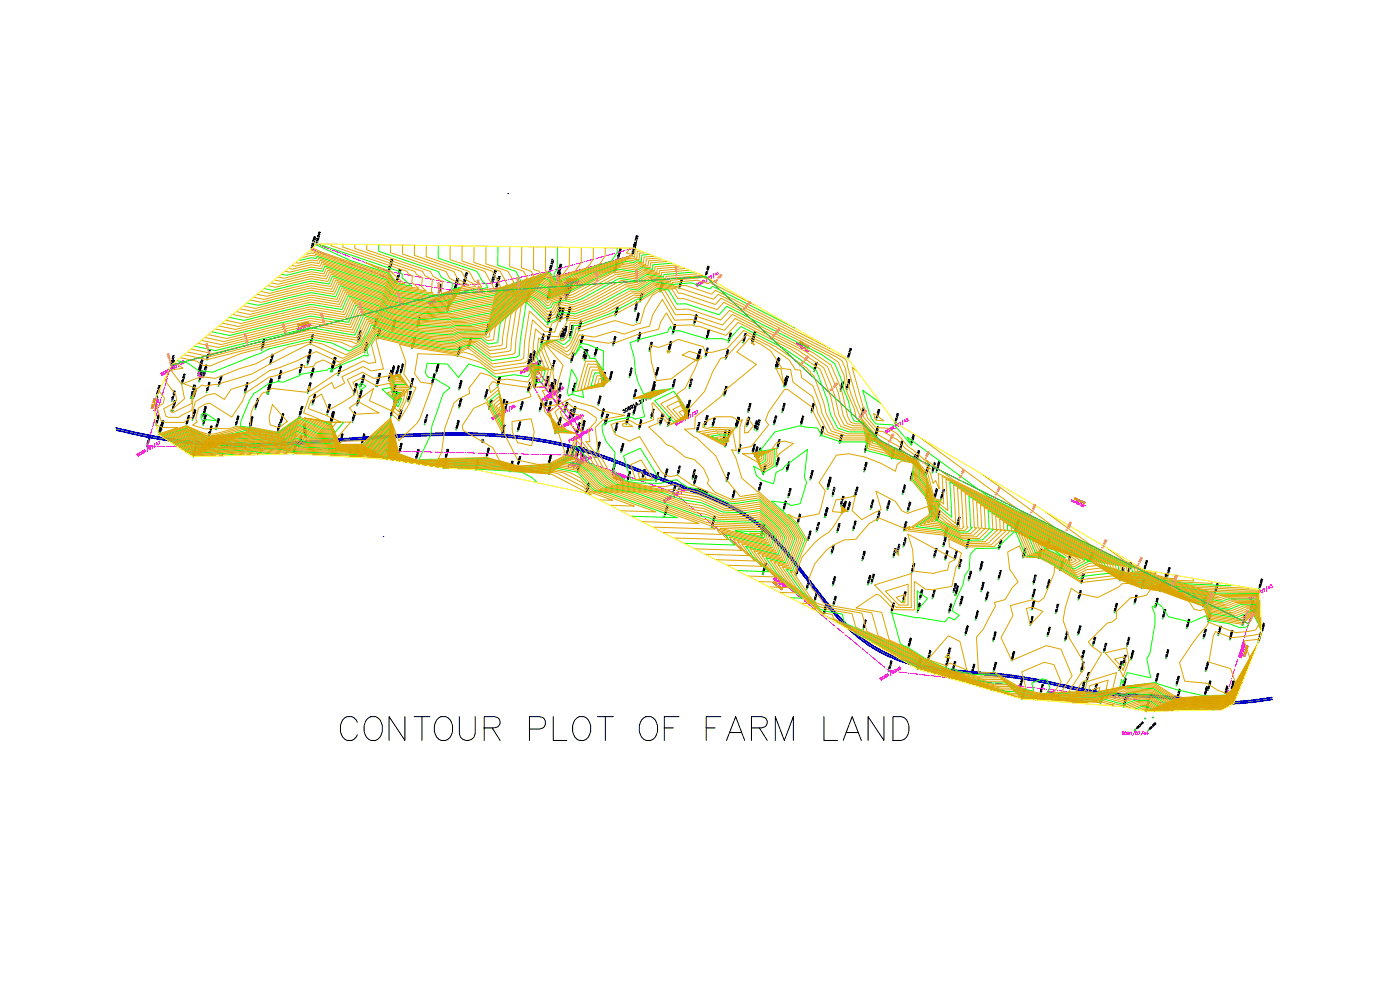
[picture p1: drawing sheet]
<svg xmlns="http://www.w3.org/2000/svg" width="420mm" height="297mm" viewBox="0 0 420 297" stroke-linecap="round" stroke-linejoin="round" font-family="sans-serif">
<defs><g id="words">
<text font-size="11.5" x="100.9" y="223.3">CONTOUR PLOT OF FARM LAND</text>
<text font-size="1.7" x="144.5" y="133" transform="rotate(-2 144.5 133)">B</text>
<g font-size=".8">
<text x="178.4" y="137.5" transform="rotate(-4 178.4 137.5)">AC1</text>
<text x="203.4" y="147" transform="rotate(-2 203.4 147)">AC1</text>
</g>
</g></defs>
<!-- layer: AREA -->
<g fill="none" stroke="#000" stroke-width=".3">
<path d="M192.5 119.8l.6-.3v1.1M193.3 119.4l.5-.3 .1 1M194.2 119.2l.3 .6M194.3 119.4l.3-.4 .4 .5M194.7 119.1l.4-.3 .3 .5M195.2 118.2l.1-.3 .2 .1-.2 .5 .3-.2M186.8 123.1l.5-.2-.1 .4a.32 .32 0 0 1 .4 .1 .32 .32 0 0 1 0 .4 .32 .32 0 0 1-.5 0M187.7 122.6a.4 .4 0 0 1 .6 .2 .4 .4 0 0 1-.3 .5zM188.5 122.1l.1 .4a.38 .38 0 0 1 .4-.1 .38 .38 0 0 1 .2 .4l-.5 .1 .2-.8zM189.8 121.8a.31 .31 0 0 1-.2 .4 .31 .31 0 0 1-.4-.3 .31 .31 0 0 1 .4-.3l.4 .7-.5 .2M190 121.5l.1-.3 .5 .8M191.4 121.2l-.5 .3v-.8l.5 .9"/>
<path d="M191.8 121.2h.1M191.9 120.5l-.1-.1a.28 .28 0 0 1 .2-.3 .28 .28 0 0 1 .3 .1l-.1 .9 .5-.3"/>
</g>
<!-- layer: SYMBOL -->
<g fill="none" stroke="#00b88a" stroke-width=".3">
<path d="M93.4 74.5l.2 .5M93.7 74.6l-.4 .3M94.8 73l.3 .4M95.2 73.1l-.4 .2M185.2 77.9l.4-.3-.5 .3M185.2 77.5l.3 .5M185.3 77.6l.2 .4M189.6 76.3l.3 .5M190 76.4l-.5 .3M190.1 74.3l.2 .4M190.4 74.3l-.4 .2M112.2 98.4l.3 .4"/>
<path d="M112.5 98.5l-.4 .2M116.6 81.2l.2 .5M116.9 81.4l-.4 .2M117.7 98.8l.2 .3M118 98.8l-.4 .3M119 84.2l.3 .4M119.4 84.3l-.5 .2M125.1 98l.2 .4M125.4 98.1l-.4 .2M131.4 88.1l.5 .3-.5 .3zM131.5 88.4h.1M134 93l.3 .4"/>
<path d="M134.4 93.1l-.4 .2M136.2 87l.3 .4M136.6 87.1l-.4 .2M139 85.3l.2 .5M139.3 85.4l-.4 .3M147.6 84.7l.2 .4M147.9 84.8l-.4 .2M148.8 86.4l.2 .4M149.1 86.5l-.4 .2M157.8 90.4l.2 .4M158.2 90.5l-.5 .2M164.2 89.7l.2 .4"/>
<path d="M164.3 97.1l.2 .4M164.5 89.8l-.4 .2M164.6 97.2l-.5 .2M164.9 81.2l.2 .4M165.2 81.3l-.4 .2M167 95.7l.3 .4M167.1 84.7l.3 .6M167.1 84.8l.3 .4M167.3 82.6l.2 .4M167.4 95.8l-.5 .2M167.4 84.9l-.3 .2M167.5 91.8l.2 .4"/>
<path d="M167.5 84.8l-.5 .3M167.6 82.7l-.4 .2M167.8 91.9l-.4 .2M168 96.1l.2 .4M168.3 96.1l-.4 .3M169.5 87.9l.2 .4M169.8 88l-.4 .2M169.8 89.5l.2 .4M170 95.8l.2 .4M170.1 89.5l-.4 .3M170.3 95.9l-.4 .2M170.7 87.6l.3 .4"/>
<path d="M171 87.7l-.4 .2M173.5 98.8l.3 .4M173.9 98.9l-.4 .2M184.3 81.5l.2 .4M184.5 94.5l.3 .4M184.6 81.6l-.4 .2M184.9 94.6l-.4 .2M190.4 93.1l.3 .4M190.8 93.2l-.5 .2M190.9 96.4l.2 .4M191.2 96.5l-.4 .2M191.9 90.4l.3 .4"/>
<path d="M192.2 90.5l-.4 .2M197.9 87.2l.3 .5M198.3 87.3l-.5 .3M201.7 99.9l.3 .4M202.1 100l-.5 .2M203.8 86.2l.2 .5M204.1 86.3l-.4 .3M208.2 97l.2 .4M208.5 97.1l-.4 .2M211.6 82.7l.5 .3-.5 .3zM211.8 82.9h.1M211.8 83h.1"/>
<path d="M47 118.4l.2 .4M47.3 118.5l-.4 .2M51.2 109.3l.5 .3-.5 .3zM51.3 110.9l.2 .4M51.4 109.6h.1M51.6 111l-.4 .2M54.5 114.9l.2 .5M54.8 115l-.4 .3M57.2 119.4l-.1 .1M57.2 119l.1 .1M57.3 119.1l.2 .4-.3-.1 .3-.3 .1 .5M57.7 119.1l-.5 .3"/>
<path d="M57.9 119.3l.3 .3M58.3 119.3l-.5 .2M59.4 112.4l.2 .5M59.6 111.4l.2 .4M59.7 114.1l.3 .5M59.7 114.2l.2 .4M59.7 112.6l-.4 .2M59.9 111.5l-.4 .2M60 114.3l-.4 .2M60.1 114.3l-.5 .3M60.9 112.9l.2 .4M61.2 113l-.4 .2"/>
<path d="M61.9 117.5l.3 .4M62 107.7l.2 .4M62.2 117.6l-.4 .2M62.3 107.7l-.4 .3M65.5 115.7l.2 .4M65.8 115.7l-.4 .3M73.3 117.6l.2 .4M73.7 117.7l-.4 .2M78.4 104.7l.2 .5M78.7 104.8l-.4 .3M80.2 117.6l-.1 .1h.1M80.2 117.7h-.1"/>
<path d="M80.2 118.1l-.1 .1M80.2 117.3l.1 .1M80.2 117.7l.1 .2M80.3 117.8l.2 .4h-.1l-.2-.2 .3-.1 .1 .5M80.3 117.3l.2 .5M80.5 117.7l.1 .2M80.6 117.9h.1h-.1M80.6 117.9l-.4 .3M80.7 117.4l-.5 .3M81 109l.2 .4M81.3 109.1l-.4 .2M83.5 113.9l.2 .4"/>
<path d="M83.8 114l-.3 .2M89.7 112l.3 .4M90.1 112.1l-.5 .2M92.1 109.2l.2 .4M92.3 117.7l.2 .4M92.3 107.7l.2 .4M92.4 109.3l-.4 .2M92.6 117.8l-.4 .2M92.6 107.7l-.4 .3M93 103.1l.2 .4M93.2 113.1l.2 .4M93.3 103.2l-.4 .2"/>
<path d="M93.5 113.2l-.4 .3M99.3 111.1l.3 .5M99.4 110.9l.3 .5-.3-.1v-.3a.3 .3 0 0 1 .4 .1 .3 .3 0 0 1 0 .4M99.6 111.5v.2M99.8 111.2l-.6 .3M99.8 111.2l-.1 .1 .1-.1M99.9 111l-.7 .4M101.4 112.4l.2 .4M101.7 112.4l-.4 .3M106.1 117.9l.3 .5M106.4 118l-.4 .3M107.3 102.2l.2 .4"/>
<path d="M107.5 119.9l.3 .5M107.6 102.2l-.4 .3M108.2 115.7l.3 .3M108.6 115.7l-.5 .3M109.3 105.5l.2 .5M109.7 105.6l-.5 .2M112.8 115.5l.3 .5h-.3v-.3l.2-.1 .2 .5M113.2 101.3l.2 .4M113.3 115.7l-.6 .3M113.5 101.4l-.4 .2M116.6 113.9l.2 .4M116.9 114l-.4 .3"/>
<path d="M117.4 112.6l.2 .4M117.7 118.4l.2 .4M117.7 112.7l-.4 .2M118 118.5l-.4 .2M118.7 112.6l.3 .3M119.1 112.6l-.5 .3M120 112.1l.2 .4M120.3 112.1l-.4 .3M123 116.4l.2 .4M123.3 116.5l-.4 .2M123.5 104.1l.3 .5M123.9 104.2l-.4 .3 .4-.3"/>
<path d="M129.5 115l.3 .4M129.9 115.1l-.5 .2M130.8 111.6l.2 .5M131.1 111.7l-.4 .3M137.3 106.6l.2 .5M137.6 106.7l-.4 .2M137.6 116.7l.3 .4M138 116.8l-.4 .2M140.4 104.3l.2 .3M140.7 104.4l-.4 .2M145.4 119.4l.2 .4M145.7 119.5l-.4 .2"/>
<path d="M145.7 100.2l.2 .4M146 100.3l-.4 .2M149.1 115.7l.4-.2-.4 .2M149.2 115.4l.3 .4M158.3 117.3l.2 .5M158.4 109.5l.2 .4M158.6 117.4l-.4 .2M158.7 109.6l-.4 .2M159.4 108.8l.2 .3M159.7 108.8l-.4 .3M160.2 116.1l.3 .4M160.5 116.2l-.4 .3"/>
<path d="M161.1 111.3l.2 .4M161.4 111.4l-.4 .2M162.3 103l.2 .5M162.6 103.1l-.4 .3M163.5 116l.3 .5M163.8 116.1l-.4 .3M163.9 103.2l.3 .4M164.3 101.9l.2 .5M164.3 103.3l-.5 .2M164.6 102l-.4 .3M164.8 117.8l.2 .4M165.1 117.9l-.4 .3"/>
<path d="M165.5 110.6l.3 .4M165.7 116.9l.3 .4M165.9 110.7l-.4 .3M166.1 117l-.4 .2M167.6 117.3l.2 .4M167.9 117.3l-.4 .3M168.1 101.5l.3 .4-.3-.4M168.5 101.6l-.5 .3M168.8 101.4l.3 .4M169.2 101.5l-.4 .2M170.9 101l.2 .4M171.2 101.1l-.4 .2"/>
<path d="M171.3 108.4l.2 .4M171.6 108.5l-.4 .2M171.8 117.5l.2 .4M172.1 117.6l-.4 .2M174.1 103l.3 .5M174.5 103.1l-.5 .3M174.9 107.4l.2 .4M175.2 107.4l-.4 .3M175.4 107.8l.2 .4M175.7 107.9l-.5 .2M178.3 106.8l.3 .4M178.7 106.8l-.5 .3"/>
<path d="M180.6 114.5l.2 .4M180.9 115.7l.3 .5M180.9 114.6l-.4 .3M181.2 115.8l-.4 .2M182.8 114l.2 .4M183.1 114.1l-.4 .2M183.9 103.4l.2 .4M184.2 103.5l-.4 .2M188.8 112.9l.2 .4M189.1 113l-.4 .2M190 119.3l.3 .5M190.4 119.4l-.4 .3"/>
<path d="M191.4 102.2l.2 .5M191.7 102.3l-.4 .3M194.7 105.1l.3 .4M195.1 119.4l.2 .4M195.1 105.2l-.4 .2M195.4 119.5l-.4 .2M195.6 118.2l.2 .4M195.7 117.1l.2 .4M195.8 118.3l-.3 .2M196 117.1l-.4 .2M196.7 112.8l.2 .4M197 112.9l-.4 .2"/>
<path d="M200.5 105l.3 .4M200.5 105l.3 .5M200.9 105.1l-.4 .2 .3-.2M201.7 116.3l.2 .4M202 116.4l-.4 .2M206.8 116.2l.2 .4M207.1 116.3l-.4 .2M209.1 108l.3 .4M209.2 107.8l.2 .4M209.4 108.1l-.3 .2M209.5 108l-.4 .2M211.6 106.8l.2 .4"/>
<path d="M211.9 101.5l.2 .4M211.9 106.8l-.4 .3M212.2 101.6l-.4 .2M217.2 118.5l.2 .4M217.5 118.6l-.4 .2M217.6 107.5l.3 .4M218 107.6l-.4 .2M218.5 102.4l.2 .4M218.8 102.5l-.4 .2M222.9 102.6l.3 .4M223.2 102.7l-.4 .2M225.5 102.8l.4-.1-.4 .2"/>
<path d="M225.6 102.5l.3 .5-.3-.4M232.7 110.2l.2 .4M232.9 110.3l.2 .4M233 110.3l-.4 .2M233.2 110.4l-.4 .3M235.1 115.7l.2 .4M235.4 115.8l.2 .4M235.4 115.8l-.4 .2M235.7 115.9l-.4 .2M244.2 111.2l.2 .4M244.5 111.3l-.4 .2M252.1 117.1l.3 .4"/>
<path d="M252.4 117.1l-.4 .2M254 116.7l.3 .4M254.4 107.4l.2 .4M254.4 116.8l-.5 .2M254.7 107.5l-.4 .2M44 133.5l.5 .3-.5 .3zM44.1 133.8h.1M46.2 121.8l.3 .4M46.6 121.8l-.4 .3M46.8 127.3l.2 .4M47 127.4l-.3 .2M47.5 130.2l.3 .4"/>
<path d="M47.9 130.3l-.5 .2M47.9 129.6l.2 .4M48.2 129.7l-.4 .3M51.5 120.1l.2 .4M51.5 123.4l.5-.3-.5 .3M51.6 123l.3 .5M51.6 123l.3 .4M51.8 120.2l-.4 .2M55.8 127.4l.2 .4M56.1 127.5l-.4 .2M57.6 125.7l.3 .5M57.8 136.8l.3 .4"/>
<path d="M58 125.8l-.5 .3M58.1 136.9l-.4 .2M60.8 124.8l.2 .4M60.8 127.3l.3 .4M61.1 124.9l-.4 .2M61.1 127.3l-.3 .3M62.5 130.6l.3 .4M62.9 130.7l-.4 .2M64.7 128.5l.3 .4-.3-.4M65 128.6l-.4 .3M70.6 127.6l.2 .4M70.9 127.7l-.4 .2"/>
<path d="M74.5 129.4l.2 .4M74.8 129.5l-.4 .3M74.8 127.9l.2 .4M75.1 128l-.4 .2M76.5 122.5l.2 .4M76.8 122.6l-.4 .2M83.2 129.4l.2 .4M83.5 129.5l-.4 .2M84 127l.3 .4M84.3 134.7l.4-.2-.5 .3M84.3 134.4l.3 .5M84.3 134.5l.3 .3"/>
<path d="M84.3 127.1l-.4 .2M87.9 135.9l.2 .4M88.2 136l-.4 .2M89.6 133.6l.2 .4M89.7 124.8l.3 .5-.3-.5M89.9 133.6l-.4 .3M90.1 125l-.5 .2M90.1 124.9l-.5 .3M93.6 121.2l.3 .4M94 121.2l-.5 .3M98.1 124.2l.2 .3M98.4 124.2l-.4 .3"/>
<path d="M99.1 126.5l.2 .4M99.2 126.6l.2 .4M99.4 126.6l-.4 .2M99.5 126.7l-.4 .2M100.7 135l.2 .4M101 135l-.4 .3M101.8 133.1l.2 .3M102.2 133.1l-.5 .3M105.6 126.4l.3 .4M106 126.5l-.4 .2M107 121.4l.2 .4M107.3 121.5l-.4 .3"/>
<path d="M107.7 120.1v.1M107.8 120.1h.1M107.7 120.1h.1M107.9 120l-.4 .2M108.4 133l.2 .4M108.7 133.1l-.4 .3M116.1 137.6l.2 .4M116.4 137.7l-.4 .2M117.2 124.9l.2 .4M117.5 125l-.4 .2M118.1 120.3l.3 .4M118.5 120.4l-.5 .3"/>
<path d="M119.3 120.3l.3 .6M119.3 120.4l.3 .4M119.5 125.9l.3 .4M119.6 135.9l.2 .4M119.7 120.4l-.5 .3 .4-.2M119.9 125.9l-.5 .3M119.9 136l-.4 .2M122.3 120.2l.3 .5M122.7 120.4l-.5 .2M124.7 137.7l.2 .4M125 137.8l-.4 .2M127.3 127.2l.3 .4"/>
<path d="M127.6 127.3l-.4 .2M133.6 137.3l.2 .5M133.9 137.4l-.4 .2M136.8 128.7l.2 .4M137.1 128.8l-.4 .2M137.6 122.1l.3 .5M137.9 122.2l-.4 .3M145.9 136.9l.2 .5M146.2 137l-.4 .3M146.6 122.5l.3 .4M147 122.6l-.5 .3M150.4 122.6l.5 .3-.5 .3z"/>
<path d="M150.6 122.9h.1M150.6 130l.2 .5M150.8 130.1l-.3 .3M151.4 122.9l.2 .4M151.7 123l-.4 .2M155.3 139.5l.2 .4M155.3 129.1l.2 .4M155.6 139.6l-.4 .2M155.6 129.2l-.4 .2M156 123l.2 .4M156.3 123.1l-.4 .2M161.8 123.1l.3 .4"/>
<path d="M162.2 123.2l-.5 .2M163.4 122l.2 .3M163.8 122l-.5 .3M164.4 123.5l.2 .4M164.5 138.9l.3 .5M164.7 123.6l-.4 .2M164.9 139l-.5 .3M166.5 129.8l.2 .4M166.8 129.8l-.4 .3M167 128.7l.3 .4M167.2 121.3l.2 .5M167.4 128.7l-.5 .3"/>
<path d="M167.5 121.4l-.4 .3M167.5 127.6l.3 .4M167.9 127.7l-.5 .2M169.3 123.3l.3 .5M169.3 123.3l.3 .4M169.6 123.4l-.3 .3M169.7 123.4l-.5 .3M169.8 136.2l.5 .3-.5 .3zM169.9 136.5h.1M170 136.5h-.1M170.7 125.7l.2 .4M171 125.8l-.4 .2"/>
<path d="M171.1 137.6l.3 .4M171.5 137.7l-.5 .3M171.7 125.1l.2 .4M172 125.2l-.4 .2M172.7 137.5l.3 .4M172.9 129.9l.3 .4M173.1 137.6l-.5 .2M173.3 130l-.4 .3M174.2 137.8l.3 .4M174.4 129.3l.3 .4M174.6 137.9l-.5 .2M174.8 129.4l-.5 .2"/>
<path d="M179.2 135.1l.2 .4M179.4 121.2l.2 .5M179.5 135.2l-.5 .2M179.7 121.3l-.4 .3M180.4 125.2l.2 .4M180.7 125.3l-.4 .2M181.4 127.2l.2 .4M181.7 127.3l-.4 .3M184.5 129.4l.2 .4M184.8 129.5l-.4 .2M186.2 135.6l.3 .4M186.5 135.7l-.4 .2"/>
<path d="M187.8 127l.3 .4M188.2 127.1l-.4 .2M189.9 124.2l.2 .4M190.2 124.3l-.4 .2M191.7 128.4l.2 .5M192 128.5l-.4 .3M195.3 125.1l.2 .5M195.6 125.2l-.4 .3M197.9 127.2l.3 .4M198.3 127.3l-.5 .3M200.3 127.6l.2 .5M200.6 127.7l-.4 .3"/>
<path d="M205.4 124.2l.6 .3-.6 .3zM205.6 124.5h.1M206 125.3l.3 .4M206.3 122.6l.2 .4M206.3 125.3l-.4 .3M206.6 122.6l-.5 .3M209.1 129.2l.2 .5M209.4 129.3l-.4 .3M211.3 127.6l.3 .5M211.7 127.7l-.4 .2M213.7 127.8l.2 .4M214 127.9l-.4 .2"/>
<path d="M217 131.8l.2 .4M217.3 131.9l-.4 .2M217.4 133.8l.3 .4M217.8 133.9l-.4 .2M218.2 131.7l.2 .5M218.5 131.8l-.4 .3M220.7 128l.2 .4M220.9 128l.2 .4M221 128.1l-.4 .2M221.2 128.1l-.4 .3M221.5 135.7l.2 .4M221.8 135.8l-.4 .2"/>
<path d="M224 127.7l.3 .4M224.3 127.8l-.4 .2M224.4 123.4l.2 .4M224.7 123.5l-.4 .2M225.7 135.6l.2 .4M226 135.7l-.4 .2M226.3 128.6l.3 .4M226.5 136.6l.2 .4M226.7 128.7l-.5 .2M226.8 136.7l-.4 .2M226.9 129l.3 .5M227.3 129.1l-.5 .3"/>
<path d="M227.4 136.9l.3 .5M227.8 137l-.5 .3M232.1 127.2l.2 .4M232.4 127.3l-.4 .2M232.9 139.7l.2 .4M233.2 134.2l.2 .4M233.2 139.8l-.4 .2M233.5 134.2l-.4 .3M234.6 123.4l.3 .4M235 123.5l-.5 .2M240.2 127.3l.3 .3M240.6 127.3l-.5 .3"/>
<path d="M243.4 123.5l.2 .4M243.7 123.6l-.4 .2M246.2 130.5l.2 .4M246.5 130.6l-.4 .3M251.9 132.8l.2 .4M252.2 132.8l-.4 .3M258.3 125.1l.2 .4M258.6 125.1l-.4 .3M259.5 135.4l.2 .4M259.8 135.5l-.4 .2M259.9 132.6l.2 .4M260.2 132.7l-.4 .2"/>
<path d="M262.2 132l.2 .5M262.5 132.2l-.4 .2M262.6 130.9l.2 .4M262.9 131l-.5 .2M262.9 125.6l.2 .4M263.2 125.7l-.4 .2M267.4 137.3l.3 .4M267.8 137.4l-.5 .2M268.5 126.6l.5 .3-.5 .3zM268.7 126.9h.1M269.8 135.2l.3 .4M270.1 135.3l-.4 .2"/>
<path d="M273.3 133.1l.3 .5M273.7 133.3l-.5 .2M273.9 138.9l.2 .3M274.2 138.9l-.4 .2M274.8 138l.3 .4M275.2 138.1l-.4 .2M133.1 140.2l.2 .4M133.4 140.3l-.4 .2M142.7 140.7l.2 .4M143 140.8l-.4 .2M152.9 141.2l.2 .4M153.2 141.3l-.4 .3"/>
<path d="M164.7 142l.2 .5M165 142.1l-.4 .3M173.2 141.3l.3 .4M173.6 141.4l-.4 .2M175.8 147.7l.2 .5M176.1 147.8l-.4 .3M183.8 141.3l.2 .4M184.1 141.4l-.4 .2M188.2 144l.2 .4M188.5 144.1l-.4 .2M192.7 143.3l.2 .4M193 143.4l-.4 .2"/>
<path d="M196.7 144.1l.3 .4M197.1 144.2l-.4 .2M199.2 155.1l.4-.2-.4 .3M199.3 154.8l.2 .4M199.3 154.7l.3 .5M199.6 143.8l-.2-.5 .3 .5M199.7 143.4l-.4 .3M199.7 143.4l-.5 .3M201.9 147.4l.5 .3-.5 .3zM202.1 147.7h.1M203.3 142.2l.2 .4M203.6 142.2l-.4 .3"/>
<path d="M207.7 143.5l.3 .4M208 143.6l-.4 .2M208.1 145.2l.3 .4M208.5 145.3l-.5 .2M213.5 157.9l.3 .5M213.5 157.9l.3 .4M213.8 158l-.4 .2M213.9 158l-.5 .3M217.9 144.2l.3 .4M218.2 144.3l-.4 .2M219.7 149.4l.2 .4M220 149.5l-.4 .2"/>
<path d="M227.6 147.2l.2 .5M227.9 147.3l-.4 .2M228.9 142.1l.2 .4M229.2 142.2l-.4 .2M235 152.9l.2 .3M235.3 153l-.4 .2M236 141.1l.2 .4M236.3 141.2l-.4 .2M236.4 149l.3 .4M236.7 149.1l-.4 .2M239.3 156.8l.2 .3M239.6 156.8l-.4 .3"/>
<path d="M243 143.7l.3 .4M243.4 143.8l-.4 .2M244.9 159.3l.3 .4M245.3 159.3l-.5 .3M247.5 154.9l.2 .4M247.8 155l-.4 .2M248.2 146.4l.3 .4M248.4 145.6l.3 .4M248.6 146.5l-.5 .2M248.8 145.7l-.5 .2M249.7 148.6l.2 .4M250 148.7l-.4 .2"/>
<path d="M251.1 159.4l.3 .5M251.5 159.5l-.4 .3M252.2 151.4l.2 .4M252.5 153.6l.2 .5M252.6 151.5l-.4 .3M252.8 153.7l-.4 .3M253 152.9l.2 .4M253.3 153l-.4 .2M254.3 153.1l.2 .4M254.6 153.2l-.4 .2M255.9 158.8l.3 .5M256.3 158.9l-.5 .3"/>
<path d="M256.5 148.7l.2 .4M256.8 148.8l-.4 .2M259.2 141.2l.2 .4M259.5 141.4l-.4 .2M261.2 152.5l.2 .4M261.5 152.6l-.4 .2M263.2 155.9l.2 .4M263.5 156l-.5 .3M266.1 152.7l.2 .5M266.4 152.8l-.4 .3M270.8 148l.2 .4M271.1 148.1l-.4 .2"/>
<path d="M271.2 159l.2 .4M271.5 159.1l-.4 .2M272.3 153.2l.3 .3M272.6 153.2l-.4 .3M273.1 144l.3 .4M273.4 144.1l-.3 .2M277.7 149.2l.3 .4M277.8 142.1l.2 .4M278.1 149.3l-.5 .2M278.1 142.2l-.4 .2M278.9 153.9l.2 .4M279.2 154l-.4 .3"/>
<path d="M279.7 141.6l.2 .4M280 141.7l-.4 .2M280.3 149.5l.2 .4M280.6 149.6l-.4 .2M280.9 141.4l.2 .4M281.1 155.7l.3 .4M281.2 141.5l-.4 .2M281.4 155.8l-.4 .2M282.3 149.6l.2 .5M282.6 149.8l-.4 .2M287.1 157.6l.3 .5M287.5 157.7l-.5 .3"/>
<path d="M304.6 159.3l.2 .4M304.7 159l.2 .5M304.9 159.4l-.4 .2M305 159.1l-.4 .3M228.2 160.7l.5-.3-.5 .3M228.6 160.8l-.3-.4 .3 .4M228.8 171.9l.3 .6M228.9 172l.2 .4M229.2 172.1l-.5 .2M229.2 172l-.5 .3M238.8 172.3l.3 .4M239.2 172.4l-.5 .2"/>
<path d="M242 176.5l.2 .5M242.3 176.6l-.4 .3M242.4 161.8l.2 .4M242.7 161.9l-.4 .2M249.4 165.9l.3 .4M249.7 166l-.4 .2M249.8 175.5l.2 .4M250.1 175.6l-.4 .2M258.7 167.9l.2 .4M259 168l-.4 .2M260.3 175.1l.3 .5M260.7 175.2l-.5 .3"/>
<path d="M261.4 174.8l.2 .4M261.7 174.9l-.4 .2M268 166.9l.2 .4M268.3 167l-.4 .2M269.1 165.7l.3 .5M269.5 165.8l-.5 .2M271 163.7l.2 .5M271.3 163.8l-.4 .3M273.5 171.6l.2 .4M273.8 171.7l-.4 .2M275.9 179.5l.3 .4M276.2 179.6l-.4 .2"/>
<path d="M279.7 179.3l.3 .4M280 179.4l-.4 .2M280.2 167l.2 .4M280.5 167.1l-.4 .2M283 163.7l.2 .4M283.3 163.8l-.4 .2M283.4 160.8l.2 .4M283.5 167.8l.2 .3M283.7 160.9l-.4 .3M283.8 167.9l-.4 .2M286 177.5l.2 .4M286.3 177.6l-.4 .2"/>
<path d="M286.4 167.6l.2 .4M286.5 178.6l.4-.2-.4 .3M286.6 178.3l.3 .5M286.6 178.3l.3 .4M286.7 167.7l-.4 .2M287.7 170.3l.2 .4M288 170.3l-.4 .3M290 164.3l.2 .4M290.3 164.4l-.4 .2M290.5 173.9l.3 .4M290.9 174l-.4 .2M294 171l.2 .4"/>
<path d="M294.3 171.1l-.4 .2M294.4 177.2l.2 .4M294.7 177.2l-.4 .3M299.5 173.6l.2 .4M299.6 164.5l.3 .5M299.8 173.7l-.4 .2M299.9 164.6l-.4 .2M306.9 167l.2 .5M307.2 167.1l-.4 .3M309.7 179.3l.2 .4M310 175l.2 .3M310 179.4l-.4 .2"/>
<path d="M310.3 175l-.4 .3M311.6 167.3l.2 .4M311.9 167.4l-.4 .2M314 164.2l.3 .4M314.1 176.5l.2 .4M314.3 164.3l-.4 .2M314.4 176.6l-.4 .2M318.1 170.9l.2 .4M318.4 171l-.4 .2M320.7 167.8l.2 .4M321 167.9l-.4 .2M323.5 179.7l.2 .4"/>
<path d="M323.8 179.8l-.4 .2M324.3 174.7l.3 .4M324.7 174.8l-.5 .2M327 168.1l.3 .5M327.3 168.3l-.4 .2M336 173.9l.2 .4M336.3 172.8l.2 .5M336.3 174l-.4 .2M336.6 172.9l-.4 .3M338.5 171.6l.2 .4M338.8 171.7l-.4 .3M342.5 176.3l.2 .4"/>
<path d="M342.8 176.4l-.4 .2M343.3 170.9l.2 .3M343.6 170.9l-.4 .3M348.1 177.2l.2 .4M348.4 177.3l-.4 .2M349.1 174.8l.2 .4M349.5 174.8l-.4 .3M350.1 173.1l.2 .4M350.4 173.1l-.4 .3M364.5 177.7l.3 .4M364.9 177.8l-.4 .3M377.7 176.6l.5 .3-.5 .3z"/>
<path d="M377.9 176.9h.1M244.4 180.1l.2 .4M244.7 180.2l-.4 .2M247.1 184.3l.2 .4M247.4 184.4l-.5 .2M250 181.4l.2 .4M250.3 181.5l-.4 .2M259 188.5l.2 .3M259.3 188.6l-.4 .2M267.4 183.4l.2 .4M267.7 183.5l-.4 .2M270.7 180.5l.5-.2-.4 .2"/>
<path d="M271.1 180.6l-.2-.4 .3 .4M272.5 194l.2 .4M272.9 194.1l-.5 .2M275.2 183.4l.2 .5M275.5 183.5l-.4 .3M278.4 197.7l.3 .4M278.7 197.7l-.4 .3M283.7 200l.3 .4M284.3 196.9l.2 .4M284.6 197l-.4 .2M284.7 183.6l.2 .4M285 183.6l-.4 .3"/>
<path d="M288 181.4l.2 .5M288.3 181.6l-.4 .2M289.6 190.2l.2 .5M289.9 190.3l-.4 .3M292.7 185.7l.2 .4M293 185.8l-.4 .3M295.7 180l.2 .4M296 180.1l-.4 .2M297.9 192.1l.3 .4M298.3 192.2l-.5 .2M303.5 198l.2 .4M303.8 198.1l-.4 .2"/>
<path d="M309.1 187.3l.2 .4M309.4 187.4l-.4 .2M309.5 182.7l.3 .4M309.9 182.8l-.5 .2M314.2 190.6l.3 .5M314.6 190.8l-.5 .2M316.7 183.8l.2 .4M317 183.9l-.4 .2M319.5 192l.2 .4M319.8 192.1l-.4 .2M323.4 190.2l.2 .5M323.7 190.3l-.4 .3"/>
<path d="M324.5 197.7l.3 .4M324.8 197.7l-.4 .3M327.9 193.4l.2 .4M328.2 193.5l-.4 .2M331.1 195.4l.3 .4M331.4 195.5l-.3 .2M334.3 183.6l.3 .4M334.7 183.6l-.5 .3M336.9 199.1l.3 .5M336.9 199.2l.3 .4M337.2 199.3l-.4 .2M338.1 193.6l.2 .4"/>
<path d="M338.4 193.7l-.4 .2M339.3 197.7l.2 .4M339.6 197.8l-.4 .2M340.3 180.9l.2 .4M340.6 181l-.4 .2M346.6 182l.3 .4M346.9 182.1l-.4 .2M348.8 185.3l.3 .5M349.1 185.4l-.3 .3M349.8 197.3l.2 .4M350.1 197.4l-.4 .2M356 188.3l.3 .4"/>
<path d="M356.4 188.4l-.4 .2M361 181.8l.2 .4M361 191.3l.3 .4M361.3 181.9l-.4 .2M361.4 191.4l-.5 .2M362.5 186.4l.2 .4M362.8 186.4l-.4 .2M365.5 190.4l.2 .4M365.8 190.5l-.4 .2M368.9 191.7l.3 .4M369.3 191.8l-.4 .2M372.7 187.6l.4-.3-.5 .3"/>
<path d="M372.8 187.2l.2 .5M372.8 187.2l.3 .5M375.2 182.6l.2 .4M375.5 182.7l-.4 .3M376.1 184.2l.2 .5M376.4 184.3l-.4 .3M377.5 192.4l.3 .5M377.8 192.5l-.4 .3M378.5 189.5l.2 .4M378.8 189.6l-.4 .2M266.6 201l.5 .3-.5 .2zM266.8 201.3h.1"/>
<path d="M275.4 200.5l.2 .5M275.6 200.6l-.3 .3M284.1 200.1l-.5 .2M285.8 201l.2 .4M286.1 201.1l-.4 .2M291.6 201.8l.2 .4M291.9 201.9l-.4 .2M298 201.3l.3 .3M298.4 201.3l-.4 .2M306 205.9l.3 .4M306.3 206l-.4 .2M306.5 209.5l.3 .4"/>
<path d="M306.9 209.6l-.4 .2M312.1 207.8l.3 .4M312.5 207.9l-.4 .2M324.3 201.1l.3 .4M324.6 207.1l.2 .4M324.7 201.2l-.5 .2M324.9 207.2l-.4 .2M326 204.2l.2 .4M326.3 204.3l-.4 .2M328.4 207.6l.2 .4M328.6 207.6l-.3 .3M330.1 210.7l.3 .5"/>
<path d="M330.5 210.8l-.5 .3M335.8 200.9l.2 .4M336.1 201l-.4 .2M336.9 205.8l.3 .4M337 206.1l.2 .4M337.1 211.9l.2 .4M337.3 205.9l-.4 .2M337.3 206.2l-.4 .2M337.4 212l-.4 .2M340.7 218.7l.3 .5h-.6zM340.7 219h.1M343.4 215.6h.5"/>
<path d="M343.6 215.3v.6M343.8 213.2l.3 .4M344.2 213.3l-.4 .2M344.4 219.1h.5M344.6 218.9v.5M345.8 215.3h.5M346 215.1v.4M346.7 204.6l.3 .4M346.9 204.8h.1M346.9 204.7h.1M347.1 204.6l-.5 .3M352.9 205.4l.3 .4"/>
<path d="M353.2 209.3l.3 .4M353.2 205.5l-.4 .2M353.5 209.4l-.4 .2M357.9 211.8l.2 .4M358.2 211.9l-.4 .2M361.4 208.5l.3 .4M361.7 201.1l.3 .4M361.8 208.6l-.5 .2M362 201.2l-.4 .3M362.4 206.8l.2 .5M362.7 206.9l-.4 .2"/>
<circle cx="80.4" cy="117.5" r=".21"/>
<circle cx="99.5" cy="111.4" r=".22"/>
</g>
<!-- layer: ELEVATION -->
<g fill="none" stroke="#000" stroke-width=".3">
<path d="M93.4 74.3v-.2l.5 .2M93.8 72.4l.1-.3 .5 .4M93.9 73v.3l-.3-.1a.25 .25 0 0 1 .3-.2 .25 .25 0 0 1 .2 .4M94.3 72.8l-.1 .1M94.4 71l.1 .4h-.3l-.1-.2 .3-.2 .3 .2-.1 .3M94.6 71.7l-.1 .4-.4-.5v.3M95 72.3l-.1-.2 .6 .2M95.4 72.7l-.6-.1 .1 .1M95.7 71.4h.1M95.9 70.1l-.1 .4-.3-.4 .5 .2M96 69.6l-.1 .4-.3-.4 .6 .2M117.1 78.7l.1-.4 .5 .4"/>
<path d="M117.3 78.1l.1-.3 .1 .2 .2-.1 .2 .3-.2 .1M117.4 79.6h.1M117.6 79l-.1 .4-.3-.5-.1 .3M165.2 79.6a.25 .25 0 0 0 .1 .4 .25 .25 0 0 0 .4-.3h-.3l.1 .3M165.6 78.1l.1-.4 .5 .4M165.7 79.5h.1M165.9 79.1l-.6-.1 .1 .1M166.1 78.4l-.1 .4-.3-.5-.2 .2 .1 .2M168 79.6v.3l.4-.2 .1 .3-.3 .1zM168.1 79.4l-.1-.2 .6 .2M184.8 79.5l.1 .3 .3-.2-.1 .3M184.8 79.3l.1-.3 .4 .4"/>
<path d="M185.4 77.2h.4M185.5 78.7l-.1 .3-.4-.3 .1 .2M185.8 75.5v.2l.4-.2v.3zM185.9 76.2l-.1 .3-.2-.3 .4 .1M186.1 76h.1M186.1 75.1v.2l-.2-.1 .3-.1v.3M186.1 74.6l-.1 .2h.5l-.3-.1v.2M189.7 76.1l-.1-.2 .6 .2M190.2 74l-.1-.2 .6 .2M190.2 73.9v.4l.3-.3h.2l-.1 .3zM190.3 74.8v.3l-.4-.3 .6 .1M190.4 73.2l.1-.4 .5 .4"/>
<path d="M190.6 74.6h.1M190.6 72.1l.1-.3 .4 .4M190.9 72.6l-.2 .5-.3-.4 .6 .2M191 72.5h.1M191.4 71.4l-.1 .4-.4-.6v.4M107.8 99.9l.1-.2h.3v.4M108.3 99.3v.3l-.3-.3 .5 .1M112.5 97.3h.4M112.7 98.1l-.5-.1 .1 .1M112.7 96.5l-.1 .2 .3 .1 .1-.2h-.2l.1 .2M112.7 96.3v-.3l.4 .1-.1 .3M112.9 97h.1"/>
<path d="M113 95.6l-.2 .2 .2 .1 .3-.1-.3-.1 .1 .2M113.7 99.3l-.1 .2 .2 .1v-.2h.3l-.1 .3M113.7 99.1l.1-.3 .3 .1v.3M113.9 98.7l-.1-.1 .5 .1M114 99.9h.1M116.6 81l-.1-.2 .6 .2M117.2 80.5l-.6-.1 .1 .2M117.7 98.5h.5M118.3 96.3v.3l.3-.2 .1 .2zM118.4 95.9l-.1 .2 .2 .1v-.3l.3 .1-.1 .2M118.4 97.5l-.1 .3-.2-.4-.1 .3M118.4 97.3h.1"/>
<path d="M118.5 96.8l-.1 .3-.3-.3 .5 .1M119.1 83.9l-.1-.2 .6 .2M119.7 83.4l-.6-.1 .1 .2M119.7 81.7l-.1-.2 .6 .2M119.9 82.6h.1M119.9 81.9l-.1 .4-.3-.4 .6 .1M125.2 97.7l-.1-.1 .5 .1M125.3 96.9l.1-.3 .3 .1v.3M125.5 96.2l.1-.3 .4 .4M125.7 95.8l-.1-.1 .5 .1M125.8 95.2v.3l.4-.1-.2-.1v.2M125.9 96.5v.1"/>
<path d="M131.5 87.8h.4M131.9 86.8l.1 .2h-.3l.3-.2 .1 .3M132.1 85.7l-.1 .2 .2 .1 .1-.3 .2 .1-.2 .3M132.1 85.5l.1-.3 .4 .4M132.2 86.7h.1M132.4 86.2l-.1 .3-.3-.4v.3M134.2 92.8l-.1-.2 .4 .2M134.4 91.7l-.1 .2 .2 .1 .3-.2h-.3l.1 .2M134.7 90.9l-.1-.1 .5 .1M134.8 91.6h.1M135 91.1l-.1 .3-.2-.3-.2 .2M135.1 90.5l-.3 .1"/>
<path d="M136.3 86.7l-.1-.1 .6 .1M136.7 84.9l.1-.4 .2 .3v-.2a.23 .23 0 0 1 .3 .2 .23 .23 0 0 1-.1 .2M136.8 85.4l.1 .3-.4-.1 .2-.2 .3 .1v.4M136.9 84v.3l.2 .1v-.3l.4 .1-.2 .3M137.1 85.3h.1M139 85.1v-.2l.5 .2M139.2 83.8l.1 .3 .4-.3 .1 .2-.1 .2-.3-.5zM139.4 83.2l.1-.4 .5 .5M139.6 82.7l.1-.4 .5 .5M139.9 83.6v.1M140 81.8v.4l-.2-.2a.27 .27 0 0 1 .3-.1 .27 .27 0 0 1 .1 .4M146.2 99.9l-.4-.1v.1"/>
<path d="M146.2 98.2l-.1 .2 .2 .1 .1-.2h.2l-.1 .3M146.4 97.8l-.1 .2 .2 .1 .2-.2-.2-.1v.3M146.5 98.9l-.1 .3-.4-.3 .1 .2M146.5 98.8h.1M147.6 84.4v-.2l.5 .2M147.8 83.4l.1-.4 .5 .4M148 82.6l.1-.4 .5 .4M148.2 82l.1-.3 .5 .4M148.5 83h.1M148.9 86.1l-.1-.2 .5 .2M149 85.1l.1-.4 .5 .4M149 81.3l-.1 .4-.4-.5v.3"/>
<path d="M149.2 84.3l.1-.4 .5 .4M149.4 83.7l.1-.3 .2 .2 .2-.2 .1 .3-.2 .2M149.7 84.7h.1M150 82.9l-.1 .4-.3-.4 .6 .2M157.9 90.1h.4M158.1 89.3h.5M158.5 87.8v-.2h.3v.4M158.6 89v.1M164.3 89.5h.4M164.7 87.7l.1 .4 .3-.3h-.2v.3M164.7 87.5l.1-.3 .3 .1v.3M164.8 96.8l-.6-.2 .1 .2"/>
<path d="M164.8 99.9l-.1-.2 .6 .2M164.9 94.4v-.3l.2 .2 .3-.2-.1 .4M164.9 80.9v-.2l.5 .2M164.9 86.8l.1 .3 .3-.2-.1 .3M164.9 88.4v.4l-.3-.4-.1 .2M164.9 99.1v.3l.5-.3 .1 .3-.3 .1zM165 88.3h-.1M165 94.7v.3l-.3-.1a.26 .26 0 0 1 .4-.2 .26 .26 0 0 1 .1 .4M165 98.6l.1 .2 .4-.2 .1 .3-.2 .1-.1-.4zM165.2 95.3h.1M165.5 93.6l-.1 .4-.3-.4 .5 .2M167.1 95.4l-.1-.1 .6 .1"/>
<path d="M167.3 84.4l-.1-.1 .5 .1M167.4 82.3l-.1-.2 .5 .2M167.4 83.3l.2 .3 .3-.2-.2 .3M167.6 81l-.1 .2 .2 .1 .1-.2h.3l-.1 .3M167.6 91.5l-.1-.1 .5 .1M167.7 82.5l.1-.3 .4 .4M167.7 93.3v.3h-.2l.1-.3a.3 .3 0 0 1 .3 0 .3 .3 0 0 1 .1 .4M167.8 82.7l.1 .2h-.3l.3-.2 .1 .3M167.8 92.8l-.1 .2 .2 .1 .2 .1 .1-.4h-.3l.1 .3M167.8 80.1v.4l.4-.3 .1 .4zM167.8 90.7l-.1-.1 .5 .1M167.8 92.2v.3h.2v-.3l.3 .1-.1 .3"/>
<path d="M167.9 81.8l.1 .3 .3-.2-.1 .3M167.9 83.2h.1M167.9 94h.1M168 95.8v-.2l.5 .2M168.2 80.9h.1M168.2 89.3h.4M168.2 90.4v.1M168.3 89.9l-.1 .3-.2-.3 .4 .1M168.5 93.6l-.1 .3 .3 .1v-.3l.4 .1-.2 .3M168.5 99.6l.1-.2 .2 .2 .2-.2-.1 .4M168.8 99.3h.4M168.8 98.8v-.2h.3v.4"/>
<path d="M168.8 92.5l-.1 .3 .3 .1v-.3h.3l-.1 .4M168.9 94.3h.1M168.9 99.9v.1M169.1 93.1l-.2 .4-.3-.4 .6 .2M169.6 87.6l-.1-.2 .6 .2M169.7 99.7h.1M169.7 98.5l.1 .3-.3-.1a.25 .25 0 0 1 .3-.2 .25 .25 0 0 1 .1 .3M169.9 89.2l-.1-.2 .6 .2M169.9 85.8l.2-.4 .4 .4M170 99.1l-.1 .4-.5-.5v.3M170.1 97.9l-.1 .4-.3-.3 .5 .1M170.1 95.5l-.1-.2 .6 .2"/>
<path d="M170.3 84.9v.4h.4v-.2l-.3-.1 .1 .3M170.4 86.4l-.1 .3-.5-.4 .1 .3M170.4 86.1h.1M170.4 84.4a.27 .27 0 0 0 .1 .4 .27 .27 0 0 0 .4-.3l-.3-.1v.4M170.5 86.6l-.1 .3 .4-.3 .1 .4zM170.7 87.9l-.1 .4-.5-.5 .1 .4M170.7 87.7h.1M170.8 92.5v-.3l.2 .3 .3-.2 .1 .3-.2 .1M170.9 87.3l-.6-.1 .1 .2M171 94l-.1 .1M171 93.3l-.2 .5-.3-.4 .6 .2M171.2 86.1l-.1 .4-.3-.5-.2 .1 .1 .3"/>
<path d="M171.2 85.2l.1 .3 .4-.3 .1 .3-.3 .1v-.3zM171.3 87.3l-.6-.1 .1 .1M171.3 92.9l-.1 .4-.5-.5v.3M171.4 84.6l-.1 .3 .2 .1 .1-.3h.3l-.1 .3M171.6 85.9h.1M171.6 86.1l-.1 .3-.4-.4v.3M171.8 84.1v.3l-.3-.2a.27 .27 0 0 1 .4-.1 .27 .27 0 0 1 .1 .4M171.8 99.3h.1M171.9 98.9l-.6-.1 .1 .2M173.8 98.3v.3l-.2-.1 .3-.2 .1 .3M173.9 97.8v.3l-.2-.1 .2-.2 .2 .1v.3M174 97.2v.3h.3v-.2h-.2l.1 .2"/>
<path d="M174.2 96.3l-.1 .2 .2 .1v-.2h.3l-.1 .2M174.3 97.7h-.1M174.5 96.8l-.1 .3-.2-.4-.1 .3M184.4 81.2h.4M184.8 94v.2l-.2-.1 .3-.1 .1 .3M184.9 93.5l.1 .2h-.3l.3-.1 .1 .3M185 92.9l-.1 .1a.23 .23 0 0 0 .2 .2 .23 .23 0 0 0 .2-.2h-.2v.2M185.1 80.3l-.1 .3-.3-.4-.1 .2M185.1 80.1h.1M185.2 92.5l.1 .1h-.3l.3-.1v.3M185.2 92.2l-.1-.1 .5 .1M185.2 93.4h.1"/>
<path d="M190.7 92.5v.3h-.2l.2-.3 .2 .2v.2M190.7 91.7l.1-.3 .4 .3M190.8 92.1l.1 .3-.3-.1 .3-.2 .1 .3M190.9 91.3h.5M190.9 90.9l.1-.3 .4 .3M191.1 95.8l.1 .3h-.3l.2-.3 .3 .2-.1 .2M191.1 92h.1M191.2 95.4l.1 .3-.3-.1 .3-.2 .1 .4M191.3 94.7l-.1 .3 .3 .1 .2-.3h-.3l.1 .3M191.4 94.1l.1-.3 .4 .3M191.4 94.3v.3l.4-.2-.1 .3zM191.5 95.3h.1"/>
<path d="M191.9 100l.1-.3 .4 .3M192.2 89.8v.3l-.2-.1 .4-.1-.1 .3M192.2 89l.1-.3 .4 .3M192.3 89.4v.2h-.2l.3-.2 .1 .3M192.3 88.5l.1-.2 .1 .1 .3-.1-.1 .3M192.5 88.1h.5M192.6 89.3h.1M198.2 86.7v.3l-.2-.1 .3-.2v.3M198.3 86.3l.1 .2h-.3l.2-.2 .2 .1v.2M198.3 85.6l.1 .3 .1-.3 .2 .1-.1 .3M198.4 85.5h.5M198.5 84.8l.1 .3 .1-.2h.2l-.1 .3"/>
<path d="M198.6 86.2h.1M202 99.4l.1 .2h-.3l.2-.2h.2v.3M202 98.9l-.1 .2 .4-.1v.3zM202.2 98.3l-.1 .2 .4-.2v.3zM202.4 97.8l.1 .2h-.3l.2-.2 .3 .2-.1 .2M202.5 98.8h-.1M202.7 97.4l-.1 .3-.2-.3 .4 .1M203.8 86h.5M204.2 84.2l.2 .3 .2-.2-.1 .3M204.4 83.6l.1-.2h.3v.3M204.5 83.8l.1 .2h-.3l.1-.2 .3 .1v.3M204.5 84.8h.1"/>
<path d="M208.4 96.4l.1 .3h-.2l.1-.3 .3 .2-.1 .2M208.5 96v.3l-.2-.1 .4-.2v.3M208.6 95.1l.1-.2h.3v.4M208.8 95.9h.1M209 94.4l.1 .3h-.3a.24 .24 0 0 1 .2-.3 .24 .24 0 0 1 .2 .3l-.1 .1M209.1 95.4l-.1 .3-.3-.4-.1 .3M211.8 82.4l-.1-.1 .5 .1M212 81.6l-.1-.2 .5 .2M212.3 80.3v.3l.4-.3v.3zM212.3 80.1l.1-.3 .3 .1v.3M212.4 99.9l.1 .2h-.2l.1-.2 .3 .1-.1 .2M212.5 81.3h-.1"/>
<path d="M212.5 80.8l-.1 .3-.3-.3 .5 .1M212.6 99.4v.3l-.2-.1 .3-.2v.3M212.6 99l-.1 .2 .5-.1-.1 .2zM219.1 99.9l.1 .3 .1-.3 .2 .1-.1 .2M226.5 99.6v.3l-.3-.1a.25 .25 0 0 1 .4-.2 .25 .25 0 0 1 .1 .4M47.1 119v.3l-.2-.1 .4-.2v.3M47.3 119.5l-.1 .3-.3-.4-.1 .3M47.3 117.3l-.1-.1 .5 .1M47.4 116.7v-.2l.2 .2 .2-.2-.1 .3M47.5 118.1l-.5-.1 .1 .2M47.7 117.1h.1M48 115.7l-.1 .3-.3-.3 .5 .1"/>
<path d="M48 116.1l-.1 .4-.2-.4-.1 .2M51.4 110.6h.4M51.4 109l-.1-.1 .4 .1M51.6 119.8h.4M51.7 109v.3l.3-.3 .1 .3zM51.7 107.2l.1-.3 .5 .3M51.8 119h.4M51.8 107.4v.3l.3-.2h-.3l.2 .2M52 118v-.3l.5 .3M52 108.2l-.5-.1 .1 .1M52 106.8h.3M52 109.8l-.5-.1 .1 .2"/>
<path d="M52 109.6h.1M52 108h.1M52.1 117.5l.1-.2 .1 .2 .2-.2v.4M52.2 118.7h.1M52.3 118.2l-.1 .3-.3-.3 .5 .2M52.3 108.1l-.1 .4-.2-.3 .4 .1M54.8 113.9h.4M55 114.6l-.5-.1 .1 .2M55 113l-.1 .2 .4-.1v.3zM55 112.9h.5M55.2 113.6h.1M57.7 117.6l-.1-.2 .6 .2"/>
<path d="M57.9 118.6l-.6-.2 .1 .2M57.9 116.3l.1-.3 .5 .4M58 119h.4M58.1 116.6v.3l-.3-.1a.25 .25 0 0 1 .3-.2 .25 .25 0 0 1 .2 .4M58.2 118.2h.4M58.2 117.3h.1M58.4 117.3l-.1 .3h.2l.1-.3 .2 .2-.1 .2M58.5 117.2l-.1-.1 .5 .1M58.5 116.8l.1-.3 .4 .3M58.6 117.9h.1M58.7 115.6l-.1 .4-.3-.6-.1 .4M59.5 112.2l-.1-.2 .5 .2"/>
<path d="M59.7 111.1l-.1-.2 .6 .2M59.8 113.8l-.1-.1 .5 .1M59.9 109.9l.1-.4 .6 .4M59.9 110.1v-.2l.5 .2M60 110.1l-.2 .3 .5-.2v.4zM60 113v-.1l.4 .1M60.2 108.8l.1-.3 .5 .4M60.2 112l.1-.3 .4 .3M60.2 111.2l-.6-.2 .1 .2M60.3 112.2l-.2 .2 .3 .1 .2-.2h-.3l.1 .2M60.3 110.8h.1M60.3 109.1l.1 .3-.3-.1 .1-.2h.2l.2 .2-.1 .2"/>
<path d="M60.3 111.5l.1-.2 .2 .2 .2-.2-.1 .4M60.5 112.7h.1M60.5 108h-.1a.25 .25 0 0 0 .2 .3 .25 .25 0 0 0 .3-.2h-.3l.1 .3M60.5 109.7v.1M61.2 111.6l-.1-.1 .6 .1M61.3 110.9l.1-.4 .5 .5M61.4 112.6l-.5-.1v.1M61.7 111.3h.1M61.7 110.1l.1 .3-.3-.1a.25 .25 0 0 1 .3-.2 .25 .25 0 0 1 .1 .3M62 117.2l-.1-.1 .5 .1M62.1 109.5l-.1 .4-.3-.3 .5 .1M62.5 107.4h-.4"/>
<path d="M62.5 115.1l.1 .3 .3-.1-.2-.1v.2M62.6 116.4l-.4-.2v.2M62.6 105.5h.4M62.7 116.1h.1M62.7 114.7l-.1 .2 .2 .1 .2-.2h-.2v.2M62.7 115.6l-.1 .3-.2-.3 .4 .1M62.8 106.4l-.1 .3-.4-.4 .1 .3M62.8 106.2h.1M62.8 105.7l-.1 .3-.2-.3 .4 .1M65.6 115.4l-.1-.1 .5 .1M65.8 114.6h.4M65.9 113.7l.2 .3v-.2h.3l-.2 .3"/>
<path d="M66.1 113.3l.1 .3v-.2l.3 .1-.1 .2M66.3 114.3h-.1M66.6 112.9v.4l-.3-.4-.1 .3M73.6 116.5h.5M73.8 117.3l-.4-.1v.1M73.8 115.5l.1-.3 .4 .1-.1 .3M74.1 116.2h.1M74.3 115.8l-.1 .3-.3-.4-.1 .3M74.4 114.9l-.1 .2-.3-.2 .5 .1M77.2 119.6l.1 .3 .3-.2-.1 .3M78.5 104.5h.4M78.9 102.6l.1-.3 .4 .3"/>
<path d="M79.2 103.5l-.1 .3-.3-.4v.3M79.2 103.3h.1M79.4 101.9l-.1 .3-.2-.3 .5 .1M80.8 115l.1-.4 .5 .5M80.9 116.8l-.6-.1 .1 .2M80.9 117.3l-.6-.1 .1 .1M81 115.2h-.1a.25 .25 0 0 0 .2 .4 .25 .25 0 0 0 .3-.3l-.4 .1 .2 .2M81 114.6l.1 .4 .4-.3v.4zM81.1 114.2h-.1a.25 .25 0 0 0 .2 .4 .25 .25 0 0 0 .3-.3h-.2v.3M81.2 114.1l-.1 .2 .2 .2 .1-.3h.3l-.2 .4M81.2 115.4h.1M81.3 108l-.1-.2 .5 .2"/>
<path d="M81.3 115.9h.1M81.4 107.1l.1 .3 .1-.3 .2 .1-.1 .2M81.5 108.7l-.5-.1 .1 .2M81.7 107.7h.1M81.7 106.7l.1 .2h-.3l.2-.2 .3 .1-.1 .2M81.7 106.3l.1 .3 .3-.2-.3-.1 .1 .3M83.6 113.6h.4M84 111.8l.1-.3 .4 .1-.1 .3M84.1 111.4l.1-.3 .4 .3M84.3 112.8l-.5-.1v.2M84.3 112.6h.1M89.8 111.7h.4"/>
<path d="M90 111h.4M90.3 109.9l-.1-.1 .5 .1M90.4 109.3v.3l.4-.3v.3zM90.4 110.7h.1M92.2 108.9h.4M92.3 117.4h.4M92.4 108.1h.4M92.4 107.4h.4M92.6 106.6h.4M92.6 116l.1-.3 .4 .3M92.7 106v-.3l.2 .2 .2-.1-.1 .3M92.7 106.6l.1-.2h.3v.4"/>
<path d="M92.8 106.8l.1 .3h-.3l.2-.3 .3 .2-.1 .2M92.9 115.3v.2l.3-.2v.3zM92.9 107.8l-.1 .1M92.9 105.1l.1-.2 .1 .1 .2-.1v.3M93 114.9l-.1 .2h.2l.1-.2 .2 .1-.1 .2M93 116.2v.1M93 107.4l-.1 .3-.2-.4-.1 .2M93 106.3h.1M93.1 102.8l-.1-.1 .5 .1M93.3 112.9h.4M93.3 105.4l-.1 .3-.2-.4-.1 .3M93.3 102l-.1-.1 .5 .1"/>
<path d="M93.4 101.2l.2 .3 .1-.3 .2 .1-.2 .3M93.5 101l.1-.3 .4 .3M93.7 111.1v.3l.4-.1-.1 .2zM93.7 100.3v.3l.2 .1 .2-.2-.2-.1v.3M93.8 101.7l-.1 .1M93.9 110.5h.4M94 111.7h.1M94.2 110.8v.3l-.3-.4-.1 .3M94.4 119.7v.1M94.5 118.4v.3h-.2l.2-.3 .2 .1-.1 .2M94.5 119.3v.2l-.3-.3-.1 .2M94.6 119l-.4-.1v.1"/>
<path d="M99.5 110.7h.5M99.5 110.5v-.2l.5 .2M100.1 108.5l.1 .3h-.3a.26 .26 0 0 1 .3-.2 .26 .26 0 0 1 .1 .4M100.2 108.3l.1 .4-.3-.2a.27 .27 0 0 1 .3-.1 .27 .27 0 0 1 .1 .4M100.3 107.5v-.3l.2 .2 .3-.1-.1 .4M100.3 109.2h.1M100.4 109v.1M100.5 108l-.1 .4-.3-.4 .5 .2M100.6 107.8l-.1 .4-.3-.4 .5 .2M100.8 107.5l-.1 .4-.4-.5v.4M101.5 112.1l-.1-.1 .5 .1M101.8 110.6l.1-.3 .3 .4"/>
<path d="M102.2 110.9v.1M102.2 109.5l-.2 .1 .3 .3 .2-.3h-.3l.1 .3M102.5 110l-.1 .3-.4-.4v.3M106.2 117.7h.4M106.9 115.1l-.1 .3 .3-.3 .1 .3h-.2zM106.9 116.5h.1M106.9 116l-.1 .3-.2-.3 .4 .1M107.2 115.6l-.1 .3-.4-.4v.3M107.5 119.7h.4M107.7 119.6l-.1-.1 .4 .1M107.7 118.7v.2l.2-.2 .2 .1-.1 .2M107.8 120h.1"/>
<path d="M107.8 101.9l-.5-.2 .1 .2M107.8 100.2l-.1 .2 .2 .1 .1-.3 .2 .1-.1 .2M107.9 119.1l-.1 .3-.2-.3 .4 .2M108 100.9v.3l-.3-.4-.1 .3M108 100.7h.1M108.3 118.5h.1M108.5 115v.3h-.3a.26 .26 0 0 1 .4-.3 .26 .26 0 0 1 .1 .4M108.5 118l-.1 .3-.4-.4 .1 .3M108.6 117.6v.3l-.3-.4-.1 .3M108.6 114.5l.1 .3-.3-.1v-.2h.3l.2 .1-.1 .3M108.9 113.7v.3l-.3-.1a.26 .26 0 0 1 .4-.2 .26 .26 0 0 1 .1 .4M109 114.3h.1"/>
<path d="M109.1 112.6l.1 .3-.3-.1a.26 .26 0 0 1 .4-.2 .26 .26 0 0 1 .1 .4M109.4 105.2h.4M109.6 104.5h.4M109.9 103l.1-.3 .4 .3M110 104.2h.1M110 103.2l.1 .3-.2-.1 .3-.1v.2M113 115.1l-.1-.2 .6 .2M113.5 113.3l-.1-.1 .6 .1M113.7 101h-.4M113.8 112.5v.4l-.3-.2a.27 .27 0 0 1 .4-.1 .27 .27 0 0 1 .1 .3M113.8 112h-.1a.27 .27 0 0 0 .2 .4 .27 .27 0 0 0 .3-.3h-.3l.1 .3M113.8 113.6v.1"/>
<path d="M116.6 113.7h.5M117 112.1v-.2l.2 .2 .2-.1-.1 .3M117.3 112.5h.1M117.4 111.5v.3l-.2-.3 .4 .2M117.4 112.4h.5M117.6 111.1l-.1 .3-.3-.3 .5 .1M117.8 110.8v-.2l.4 .1-.1 .3M117.9 117.8l.1 .2-.3 .1v-.3h.3l.2 .1-.1 .3M118 110.2v.2l.3-.2v.3zM118 110l.1-.3 .4 .3M118 117.2l.1 .4-.3-.1a.26 .26 0 0 1 .3-.3 .26 .26 0 0 1 .2 .4M118.1 116.4a.25 .25 0 0 0 .2 .4 .25 .25 0 0 0 .2-.3h-.2v.3"/>
<path d="M118.1 116.1l.1-.3 .2 .2 .2-.1 .2 .1-.2 .3M118.2 111.2h-.1M118.4 115.7l-.1-.2 .6 .2M118.4 117.1h.1M118.7 118l-.1 .2 .2 .1 .1-.3 .2 .1-.1 .2M118.8 112.3v-.2l.4 .2M118.9 118.9h.1M119 118.6l-.5-.2 .1 .2M119.1 117.6v.3l-.3-.3 .5 .1M119.2 110.8h.4M119.5 111.3l-.1 .3-.2-.4-.1 .3M119.5 111.1h.1"/>
<path d="M119.6 109.8v.2h-.2l.3-.2v.3M119.6 119.2h.5M119.9 118.2v-.1l.4 .1M120 117.9h.4M120.1 118.9v.1M120.1 111.8l-.1-.2 .5 .2M120.3 118.4l-.1 .3-.3-.3-.1 .2M120.7 109.6v.3l.3-.2-.3 .1 .1 .1M120.7 110.6h.1M120.8 110.1l-.1 .3-.2-.3 .4 .1M120.8 109.2l-.1 .2 .3 .1 .1-.2-.1-.1v.3M122.4 120h.4"/>
<path d="M123 117.4v.2l.4-.2v.3zM123.1 118.8h.1M123.1 118.3l-.1 .3-.2-.3 .4 .1M123.1 116.1l-.1-.1 .5 .1M123.4 117.9l-.1 .3-.3-.4v.3M123.5 114.2l.1-.3 .4 .4M123.7 103.8h.4M123.8 114.9v.1M123.8 114.4l-.1 .3-.2-.3 .4 .2M124 102.2l.1-.2 .4 .1-.2 .3M124.3 101.2l-.1 .2h.2l.1-.2 .2 .1-.1 .2M124.4 102.6h-.1"/>
<path d="M124.6 101.7v.3l-.3-.4-.1 .3M129.6 114.7h.4M130.1 112.4l.1-.3 .5 .3M130.3 113.5v.1M130.4 113.1v.3l-.4-.4v.3M131 111.1l.1 .2h-.3l.1-.2h.2l.1 .3M131.1 110.7l.1 .2h-.2l.1-.2 .3 .1-.1 .2M131.2 110v.3l.4-.2-.1 .3zM131.4 109.4h.4M131.5 110.5l-.1 .1M137.7 104.9h.4M137.8 106.3l-.5-.1v.2"/>
<path d="M137.9 116.2v.2l-.2-.1 .3-.1 .1 .3M137.9 104.3l-.1 .2 .3-.2v.3zM138 115.7l.1 .2h-.3l.3-.2v.3M138 115v.3l.3-.2 .1 .2-.2 .1zM138 105.2h.1M138.2 119.6l.1 .3 .3-.2-.1 .3M138.3 114.6l.1 .3-.3-.1 .3-.2v.3M138.3 115.6h.1M138.3 114.2l-.1 .1 .3 .2 .2-.2h-.3l.1 .2M138.4 103.9l-.1 .3-.2-.4-.1 .3M140.5 104h.4M140.9 102.2l.1 .3 .3-.2-.1 .3"/>
<path d="M141.1 101.4v.2l.4-.2v.3zM141.2 102.8h.1M141.2 101.9v.2l-.3-.1 .2-.2 .3 .1-.1 .3M145.6 118.9l.1 .2h-.2l.3-.2v.3M145.8 118.4l.1 .2-.3 .1 .2-.3 .2 .1-.1 .2M145.9 117.8v.3l.3-.2-.2-.1v.3M146 117.3v.3l.3-.2h-.2v.2M146 116.9l.1 .3 .1-.3 .2 .1-.1 .2M146.1 118.3h.1M149.4 114.5l.2-.1 .2 .3-.3-.3-.1 .3h.2v-.3l.1 .2-.2 .1zM149.5 114.9v.2h-.2l.2-.2h.2l-.1 .3M149.6 113.7l.1 .3v-.2l.3 .1-.1 .2"/>
<path d="M149.7 113.6v-.1l.4 .1-.4-.1v.1M149.9 114.3h.1M149.9 113v.3h.2l.1-.2h-.2v.2M150.1 113l-.1 .3-.2-.3 .5 .1M158.4 109.2l-.1-.1 .6 .1M158.5 116.8v.3l-.2-.1 .2-.2 .2 .1v.2M158.6 116.4l.1 .2h-.2l.1-.2 .3 .1-.1 .2M158.9 116.2h.1M159 115.7l-.2 .3-.2-.3 .5 .2M159.1 106.8l-.1-.1 .6 .1M159.1 115.3l-.1 .3-.3-.3 .5 .1M159.2 106.1a.25 .25 0 0 0 .2 .4 .25 .25 0 0 0 .3-.3h-.3v.3"/>
<path d="M159.3 107.7h.1M159.3 107.1l-.1 .4-.3-.4 .5 .1M159.4 108.5v-.2l.5 .2M159.9 106l.1-.3 .2 .3 .3-.2-.1 .4M160.1 105.5l.1-.3 .5 .4M160.2 107h.1M160.3 106.3l-.1 .4-.3-.4 .6 .2M160.5 115.5v.4l-.3-.2 .1-.2a.27 .27 0 0 1 .4 0 .27 .27 0 0 1 0 .4M160.6 115l.1 .3h-.3v-.3h.4v.4M160.8 113.9l-.1-.2 .6 .2M161 114.8v.1M161.2 114.2l-.1 .4-.3-.5-.1 .4"/>
<path d="M161.3 110.1v.3l.4-.2v.3zM161.3 110.7v.3h-.2v-.3a.28 .28 0 0 1 .4 0 .28 .28 0 0 1 0 .4M161.5 109.1l.1-.4 .6 .4M161.9 110h.1M161.9 109.3l-.1 .4-.3-.4 .5 .2M162.4 108.3l-.2 .4-.4-.5v.3M162.4 102.8l-.1-.1 .4 .1M162.9 100.6l-.1 .2 .2 .1v-.2l.3 .1-.1 .2M162.9 100.5l.1-.4 .4 .4M163 101.6h.1M163.8 115.4v.4l-.3-.1a.25 .25 0 0 1 .3-.2 .25 .25 0 0 1 .2 .3M163.9 114.9l.1 .3h-.3l.2-.3 .3 .1-.1 .3"/>
<path d="M164 119.5l-.1 .3 .5-.3v.4zM164 113.8l.1-.3 .5 .4M164.2 102.7v.2h-.2l.2-.2h.2v.3M164.3 112.9l-.1 .3 .4-.2 .1 .4zM164.3 114.7v.1M164.3 102.2l.1 .3h-.3l.2-.3 .3 .2-.1 .2M164.3 101.9h.4M164.4 101.7l-.1-.2 .5 .2M164.4 101.2v.2l.4-.1v.3zM164.5 114.1l-.1 .4-.4-.5v.4M164.6 102.1v.1M164.7 119l-.1 .5-.3-.5h-.2v.3"/>
<path d="M165 117.2l.1 .3h-.3v-.2h.4l.1 .1-.1 .2M165 100.8l-.1 .4-.3-.4v.2M165.2 116.7l.1 .2h-.4a.26 .26 0 0 1 .4-.2 .26 .26 0 0 1 .1 .4M165.2 115.8l-.1 .3 .2 .1 .1-.3 .3 .1-.2 .3M165.2 100.2h.1M165.4 115.3l-.1 .2a.3 .3 0 0 0 .3 .3 .3 .3 0 0 0 .3-.3l-.4-.1 .1 .3M165.5 116.5h.1M165.7 114.8v.3h-.2v-.3a.3 .3 0 0 1 .4 0 .3 .3 0 0 1 .1 .3l-.1 .1M165.8 110.1v.3l-.2-.1 .3-.2 .1 .3M165.9 109.6l.1 .3h-.3l.2-.3 .2 .1v.3M166 116.3l.1 .3-.4-.1a.26 .26 0 0 1 .4-.2 .26 .26 0 0 1 .1 .4M166.2 115.7v.3h-.3a.25 .25 0 0 1 .4-.2 .25 .25 0 0 1 .1 .3"/>
<path d="M166.3 114.9h-.1a.25 .25 0 0 0 .2 .4 .25 .25 0 0 0 .3-.3l-.4 .1 .2 .2M166.3 109.5l-.1 .1M166.3 109l-.1 .3-.3-.3 .5 .1M166.4 114.1l.1-.4 .5 .5M166.4 108.5l-.1 .4-.3-.3 .5 .1M166.6 115.6h.1M166.6 108.2v.3l-.4-.4v.3M167.6 119.7l-.1-.2 .6 .2M167.7 118.9v.3l.5-.2v.3h-.2zM167.8 116.7l.1 .2h-.3l.2-.2 .2 .1v.3M167.9 118.4l-.1 .2 .2 .1 .1-.3h.3l-.2 .4M167.9 116.3l.1 .2h-.2l.1-.2 .3 .1-.1 .2"/>
<path d="M168 115.9h.4M168.2 114.9l-.1 .3 .4-.2v.3zM168.2 116.2h.1M168.2 101.1h.4M168.5 115.5l-.5-.1 .1 .2M168.9 101.1l-.1-.1 .6 .1M170.9 100.8l-.1-.2 .6 .2M171.5 107.9l.1 .2h-.3l.2-.2 .3 .1-.1 .2M171.6 107.4l.1 .3-.3-.1 .3-.2 .1 .4M171.8 106.1l.1-.2 .1 .1 .2-.1v.4M171.9 107.3h.1M172 116.5v.3l.3-.3 .1 .3h-.2z"/>
<path d="M172 116.9v.3l-.2-.1 .2-.2 .2 .1v.3M172.2 106.4l-.1 .3-.2-.4-.1 .3M172.3 115.8v.3l-.2-.1 .2-.2 .2 .1v.3M172.4 114.9l.1 .3 .3-.2-.1 .3M172.4 116.4h.1M172.7 115.5l-.1 .3-.3-.4v.3M174.3 102.1v.2l.4-.2v.3zM174.4 102.5v.2h-.2a.24 .24 0 0 1 .3-.2 .24 .24 0 0 1 .1 .3M174.7 101.4v.2h-.2l.3-.2 .1 .3M174.7 101l-.1 .2 .5-.1-.2-.1v.3M174.8 101.9v.1M175.1 106.8l.1 .2h-.3l.3-.2 .1 .3"/>
<path d="M175.2 100.6l-.1 .3-.2-.4-.1 .3M175.2 106.4l.1 .2h-.2l.1-.2 .3 .1-.1 .2M175.4 105l.1-.2 .3 .1v.3M175.6 106.3h.1M175.6 107.2l.1 .3-.4-.1a.26 .26 0 0 1 .4-.2 .26 .26 0 0 1 .1 .4M175.7 105.8v.3l-.3-.4-.1 .3M175.7 106.6l.1 .3h-.3a.26 .26 0 0 1 .3-.2 .26 .26 0 0 1 .2 .4M175.9 105.7l-.1-.2 .6 .2M176.1 106.5h.1M176.3 106.1l-.6-.1 .1 .2M176.4 104.9l-.1 .5-.3-.4 .5 .1M178.5 105.8v.2l.4-.2v.3z"/>
<path d="M178.6 106.3v.2l-.2-.1 .3-.1v.3M178.7 105.1v.3l.3-.2 .1 .2-.2 .1zM178.9 104.7l-.1 .2h.5l-.3-.1v.2M179 105.7h.1M179.8 119.9l-.1-.1 .5 .1M179.9 119l.1-.2h.3v.4M181.1 114.2l-.5-.1 .1 .2M181.1 112.5l-.1 .1 .3 .3 .2-.3h-.3l.1 .3M181.2 115.2v.2h-.2l.2-.2 .2 .1-.1 .2M181.2 112.1l.1 .3 .1-.3h.2l-.1 .3M181.2 114.8l.1 .2-.2-.1 .1-.1 .3 .1-.1 .2M181.3 113.1h.1"/>
<path d="M181.4 113.7l.1 .3 .1-.3 .2 .1-.1 .3M181.5 113.3v.2l.3-.2 .1 .3h-.2zM181.6 114.6h.1M181.7 114.3l-.5-.1 .1 .2M181.8 111.7l-.1 .3-.3-.4-.1 .3M183.1 113.5v.2h-.2l.2-.2 .2 .1-.1 .2M183.1 113l.1 .3-.2-.1 .3-.2 .1 .2-.1 .2M183.4 111.9l.2 .2-.3 .1 .1-.3 .3 .2-.1 .2M183.4 111.5v.3l.3-.3 .1 .3h-.2zM183.5 112.9h.1M184.1 102.9l.1 .1-.2 .1 .1-.2 .3 .1-.2 .2M184.2 102.4l.1 .2-.3 .1 .3-.3 .1 .3"/>
<path d="M184.2 102h.4M184.2 101.6l.1-.2 .2 .2 .2-.2-.1 .4M184.5 102.3h.1M184.5 101v.2l.4-.1-.3-.1 .1 .3M189 112.4l.1 .2h-.3l.2-.2 .3 .1-.1 .2M189.1 111.9l.1 .2h-.3l.1-.2 .4 .2-.1 .2M189.2 111.1l.1-.3 .4 .3M189.3 110.7l.1-.4 .4 .4M189.5 111.8h.1M190.3 118.8v.2h-.2l.3-.2 .1 .3M190.4 118.4l.1 .2h-.3l.3-.2 .1 .3M190.4 118h.5"/>
<path d="M190.6 116.9v.3l.4-.2v.3zM190.7 118.2v.1M190.9 117.3l-.1 .4-.3-.3 .5 .1M191.6 101.7l.1 .2h-.3l.3-.2v.3M191.6 101.3l-.1 .2 .5-.2-.1 .3zM191.8 100.4l.1-.3 .1 .2 .2-.1-.1 .3M191.9 100.6l.1 .2h-.3l.3-.2v.3M192 101.1v.1M195 104.6v.2h-.2l.2-.2 .3 .1-.1 .2M195.1 104.1l.1 .3-.3-.1 .3-.2 .1 .3M195.2 103.7l-.1-.1 .5 .1M195.3 118.9l.1 .2-.3-.1 .1-.1 .4 .1-.1 .2"/>
<path d="M195.3 118.4v.3l.4-.2-.1 .3zM195.3 103.1l-.1 .2 .3 .2 .1-.3-.2 .1 .1 .2M195.4 104h.1M195.5 117.8v.2l.3-.2v.3zM195.6 117.3l-.1 .3h.2l.1-.3 .2 .2-.1 .2M195.6 117.9v-.1l.4 .1M195.6 117.1l.1-.3 .4 .4M195.8 118.3h.1M195.8 102.7l-.1 .3-.2-.3-.1 .2M195.9 116.5l.1 .2-.3 .1 .2-.3 .3 .2-.1 .1M195.9 116v.3l.4-.1-.1 .2zM196 116.2l-.1 .3h.2l.3-.2-.1 .3"/>
<path d="M196.1 115.4l-.1 .3 .4-.3v.3zM196.1 115.2l.1-.3 .4 .4M196.2 114.7l.1-.2 .1 .2 .2-.1v.3M196.2 115.4v.2l.4-.2v.3zM196.3 116h.1M196.3 116.8h.1M196.9 112.2l.1 .2-.3 .1 .2-.3 .3 .2-.1 .2M196.9 111.8l-.1 .2 .4-.2v.3zM197.1 111.1l-.1 .3 .5-.2-.1 .3zM197.3 111.7h.1M197.4 110.3v.3l.3-.2-.2-.1v.3M197.6 110.7l-.1 .4-.2-.4-.1 .3"/>
<path d="M200.8 104v.3l.3-.2v.3zM200.8 104l-.1 .3 .4-.2v.3zM200.8 103.6l.1-.3 .5 .3M200.9 103.4l-.1 .2 .3 .1v-.3l.3 .1-.2 .2M201 104.8v-.2l-.4-.1 .1 .2 .2-.1-.2 .2v-.3l.4 .1-.2 .2M201 103.1l.1-.2 .1 .2 .2-.1v.3M201 103l.1 .2 .3-.2v.3zM201.1 102.7v-.2l.5 .1-.2 .3M201.2 102.7l-.1-.1 .5 .1M201.2 103.9h.1M201.9 115.7l.1 .3h-.2l.1-.3 .3 .2-.1 .2M201.9 115.3v.3l.5-.2-.1 .3z"/>
<path d="M202.1 114.6l.1 .3 .2-.2 .1 .2-.2 .1zM202.2 114.5v-.3l.4 .3M202.4 115.2h.1M202.7 113.8l-.1 .3-.3-.3 .5 .1M207 115.2v.3l.4-.2v.2zM207 115.7l.1 .3h-.2l.1-.3 .3 .1-.1 .2M207.1 114.9l.1-.3 .4 .3M207.2 114.4l.1-.3 .4 .3M207.4 113.7l-.1 .2 .2 .1 .1-.3 .2 .1-.1 .3M207.4 115.1h.1M209.4 107.4l.1 .3h-.3l.2-.3 .2 .2-.1 .2M209.4 107v.3l.4-.2-.1 .3z"/>
<path d="M209.4 106.7v.3l.5-.3v.4zM209.4 107.2v.4l-.2-.2a.26 .26 0 0 1 .3-.1 .26 .26 0 0 1 .1 .4M209.5 106.3v.3l.4-.2v.3zM209.6 106.2h.4M209.7 105.8h.5M209.7 105.3v.3l.2 .1v-.3l.4 .1-.2 .2M209.8 106.9h.1M209.9 106.6h.1M210 105.9l-.1 .4-.3-.4 .6 .1M210.3 104.8l-.1 .4-.3-.4 .6 .1M211.8 106.3l.1 .1h-.3l.3-.1 .1 .3M211.9 105.4l.1-.3 .4 .3"/>
<path d="M212.1 101l.1 .2h-.2l.3-.2v.3M212.1 100.5v.3l.4-.3v.3zM212.2 104.5l-.1-.1 .5 .1M212.3 105.7h.1M212.4 104.7l-.1 .3-.2-.3 .4 .2M212.6 100.4h.1M217.4 117.5v.3l.4-.2v.3zM217.4 117.9l.1 .3h-.3l.2-.3 .2 .1v.3M217.5 117.1l.1-.3 .1 .2 .2-.1v.3M217.6 116.7l.1-.3 .4 .3M217.9 117.4h.1M217.9 116l-.1 .2 .3-.2 .1 .3z"/>
<path d="M217.9 106.5v.3l.3-.2 .1 .2h-.2zM217.9 107v.2l-.2-.1h.4v.2M218 105.9v.2l.2-.2 .3 .1-.2 .2M218.2 105.4l-.1 .2 .2 .1 .2-.2v.3M218.2 105.2l.1-.3 .1 .3 .2-.2v.3M218.3 106.4h.1M218.7 101.9l.1 .2h-.3l.3-.2 .1 .3M218.7 101.4l-.1 .2 .4-.1v.3zM219 100.8l.1 .2h-.3l.3-.2 .2 .1-.1 .2M219.2 101.3h-.1M219.3 100.3l-.1 .4-.2-.3 .4 .1M223.2 102v.2l-.2 .1 .2-.3 .2 .1-.1 .3"/>
<path d="M223.2 101.6l-.1 .2 .3-.2v.3zM223.4 100.5v.2l.4-.2v.3zM223.6 101.5h.1M223.6 100.9l-.1 .4-.2-.3 .4 .1M224 100.1l-.1 .3-.3-.4v.3M225.8 101.4l.1 .3 .4-.3v.4zM225.9 101.5l-.2 .3 .4-.2v.3zM226 102.3l-.1-.3-.3 .2 .2 .1 .1-.3v.3l-.3-.2a.27 .27 0 0 1 .4-.1 .27 .27 0 0 1 .1 .4M226 100.9v-.1l.5 .1M226.2 100.1v.4l.4-.3v.3zM226.2 101.4h.1M226.2 100v.3l.4-.1-.2-.1v.2"/>
<path d="M226.4 101.3h.1M226.4 101l-.1 .3-.2-.4-.1 .2M232.9 109.6l.1 .3h-.3l.2-.3 .3 .2-.1 .2M232.9 109.2l-.1 .2 .4-.2v.4zM233 108.8l.1-.3 .1 .2 .2-.1v.3M233.1 109.1v.4l.4-.3 .2 .1-.2 .3zM233.1 109.7v.4l-.2-.2a.25 .25 0 0 1 .3-.2 .25 .25 0 0 1 .2 .4M233.4 109.1h-.1M233.4 108.7l-.1-.2 .5 .2M233.5 107.7l.1-.4 .5 .4M233.6 107.7l-.1 .3-.2-.3 .4 .1M233.7 109.1h.1"/>
<path d="M235.3 114.7v.3l.4-.2v.2l-.2 .1zM235.3 115.2l.1 .2h-.3l.3-.2 .1 .3M235.4 114.3l.1-.3 .3 .1v.3M235.6 115.1l.1 .4-.3-.1v-.2h.4v.4M235.6 114.6v.3l.4-.3 .1 .3-.2 .1zM235.6 113.7l.1 .3 .3-.2-.2-.1v.3M235.8 114.6h.1M235.9 113.6v-.2l.5 .2M236.1 113.5l-.4-.2v.2M236.1 114.5h.1M236.4 113.9l-.1 .4-.3-.5h-.2l.1 .3M236.7 112.9l-.2 .4-.3-.5-.1 .3"/>
<path d="M244.4 110.7l.1 .2h-.2l.1-.2h.3l-.1 .3M244.5 110.2l-.1 .2 .3-.2v.4zM244.6 109.6l-.1 .2 .5-.2v.3zM244.8 109.1l-.1 .2 .4-.1v.3zM244.9 110.1h.1M245.3 108.8l-.1 .3-.4-.4 .1 .3M252.4 116.5v.3l-.2-.1 .2-.2 .2 .1-.1 .2M252.4 115.7l.1-.3 .4 .3M252.4 116.1l.1 .2-.2-.1 .1-.1 .3 .1-.1 .2M252.8 116h.1M252.9 114.6l.1 .1h-.3l.3-.1v.3M253.1 115l-.1 .4-.3-.4v.2"/>
<path d="M254.1 116.4h.4M254.5 107.1l-.1-.1 .5 .1M254.6 114.3v.2l.4-.1-.2-.1v.3M254.8 105.7l.1-.3 .3 .3M254.8 115.2h.1M254.9 114.8v.3l-.3-.4-.1 .2M255 113.8l-.1 .3-.2-.3 .5 .2M255.1 106h.1M255.4 105l-.1 .3-.3-.4v.3M255.5 104.6v.3l-.3-.4-.1 .3M44.2 133.2l-.1-.1 .4 .1M44.3 132.4l.1-.3 .4 .4"/>
<path d="M44.7 131.5l.1 .2h-.3l.3-.2v.3M44.8 132v.1M45 131.1l-.1 .3-.3-.3 .5 .1M45.2 130.7l-.1 .3-.2-.4-.1 .3M46.5 120.7h.5M46.6 120.1l.1-.3 .3 .1v.3M46.8 121.5l-.5-.2v.2M47 120.4h.1M47 126.2h.4M47.2 127l-.4-.1v.1M47.5 125.9h.1M47.6 125.5v.3l-.3-.4-.1 .2"/>
<path d="M47.8 129.1h.4M47.9 124.6l-.1 .3-.2-.4-.1 .3M47.9 129.3v-.1l.5 .1M48 129.9l-.4-.1v.1M48.1 128.1l-.1-.1 .5 .1M48.2 127.8h.4M48.2 128.4l-.1-.2 .6 .2M48.2 128.8h.1M48.4 128.4v.3l-.4-.4v.2M48.7 128h.1M52 121.9h.3M52.1 122.6l-.4-.1v.2"/>
<path d="M52.1 121v.3l.4-.1v.2zM52.2 120.6l.1 .3 .1-.3 .2 .1-.1 .2M52.3 120.4v-.3l.5 .3M52.4 121.6h.1M56.1 126.3l-.1-.1 .5 .1M56.3 127.1l-.5-.1 .1 .1M56.5 126h.1M56.5 125.1l.1 .2h-.2l.1-.2 .3 .1-.1 .2M56.7 125.6l-.1 .3-.4-.4 .1 .2M56.8 124.6l-.1 .3-.3-.3 .5 .2M57.9 136.5h.4M57.9 124.7h.4"/>
<path d="M58 124l.1-.2 .1 .2 .2-.1v.3M58.1 125.4l-.4 .1M58.3 123.1v-.2l.4 .1-.1 .3M58.3 135.5v.3l-.2-.1 .2-.2 .1 .3M58.4 124.4h.1M58.5 134.2h.4M58.6 135.4h.1M58.7 123.5l-.1 .3-.4-.4 .1 .3M58.7 134.9l-.1 .3-.2-.4-.1 .3M58.7 134.4l-.1 .3-.2-.3 .4 .1M60.9 127h.5M61.1 126.2h.5"/>
<path d="M61.3 124.5h-.4M61.4 122.8l.1 .2h-.3l.2-.2 .3 .1-.1 .2M61.5 121.9l.2 .3v-.2h.2l-.1 .3M61.6 123.4h.1M61.6 125.9h.1M61.6 124.5l-.1 .3h.4v-.2h-.2l.1 .2M61.7 124.9v.4l-.3-.3 .5 .1M61.9 122.4l-.1 .4-.3-.4-.1 .2M62.8 129.5h.5M63 130.3l-.4-.1v.1M63.2 128.3v.3l.4-.2-.3-.1v.3M63.3 127.8v.3l.2-.3 .1 .3h-.2z"/>
<path d="M63.3 129.2h.1M63.3 128.7l-.1 .3-.2-.3 .4 .2M64.8 128.1h.4M65 127.3h.5M65.4 125.9v-.3h.3v.4M65.5 127v.1M65.6 126.6l-.1 .3-.3-.4v.3M65.8 126.2l-.1 .2-.3-.3-.1 .2M70.7 127.3h.4M70.9 126.5h.4M71.3 124.8v.3l.3-.3 .1 .3-.2 .1zM71.3 125.3l.1 .2h-.3l.2-.2 .3 .1-.1 .2"/>
<path d="M71.4 126.2l-.1 .1M74.6 129.2l-.1-.2 .5 .2M75.2 128.1v.4l-.3-.4-.1 .3M75.2 126.8v-.1l.4 .1M75.3 128h-.1M75.3 127.6l-.5-.1 .1 .1 .1-.2 .1 .2 .2-.1v.3M75.3 125.9v.3l.4-.3v.3zM75.5 127.1v.3l-.3-.4-.1 .3M75.6 126.4h.1M75.6 125l-.1 .1 .2 .2 .2-.2h-.2v.2M76.9 120.7l.1-.3 .4 .4M77 122.2h-.4"/>
<path d="M77.2 121h.1M77.5 120.1l-.1 .3-.2-.3-.1 .2M83.3 129.1h.4M83.6 127.6l.1-.3 .4 .3M83.8 127.2h.4M84 127.9h.1M84.3 126.8l-.5-.1 .1 .2M84.5 134.1l-.1-.2 .5 .2M84.5 126.7l-.5-.1 .1 .1M84.6 133l.2 .3 .3-.2-.1 .3M84.8 125.6h.1M84.8 124.6v.2h-.2l.3-.2v.3"/>
<path d="M84.8 124.1l-.1 .3 .4-.2v.2zM84.8 132.4l.1 .2 .3-.2v.3zM84.8 125l-.1 .3-.2-.2 .4 .1M85 131.9l.1 .3 .3-.2h-.2v.2M85.1 131.7l-.1-.1 .5 .1M85.1 132.9h.1M88.2 134.6l.1 .3 .3-.2h-.3l.1 .2M88.4 135.6l-.5-.1 .1 .1M88.4 133.7v-.3l.4 .1-.1 .3M88.5 133.3l.1-.3 .4 .3M88.6 134.5h.1M88.7 133.9l-.1 .3-.3-.3 .5 .2"/>
<path d="M89.7 133.3l-.1-.1 .5 .1M90.1 131.6l.1 .3 .3-.2h-.3l.1 .2M90.1 123l.1-.3 .4 .4M90.3 124.5l-.5-.2v.2M90.4 132.1v.1M90.4 122.3v.3l.2-.3 .2 .3-.2 .1zM90.4 130.8l.1 .3h-.2l.1-.3 .3 .1-.1 .2M90.5 123.3h.1M90.6 131.4l-.5-.1 .1 .1M90.9 122v.3l-.4-.4v.3M93.7 120.9h.4M98.1 123.9h.5"/>
<path d="M98.5 122.4v-.3l.3 .1v.3M98.7 121.8l.1 .2 .3-.1-.2-.1v.2M98.8 122.7h.1M99.2 126.2h.3M99.4 126v.4l-.2-.2a.27 .27 0 0 1 .3-.2 .27 .27 0 0 1 .1 .4M99.5 125.4l.1 .4-.3-.1 .1-.2h.3l.1 .4M99.5 124.5v.2l.2 .1 .1-.3 .2 .1-.2 .2M99.6 124.2l.1-.2 .1 .2 .2-.1v.3M99.7 124.6l-.2 .2a.31 .31 0 0 0 .3 .2 .31 .31 0 0 0 .3-.1l-.3-.2 .1 .4M99.7 124.3l.1-.3 .1 .2 .2-.1 .2 .3-.2 .1M99.8 123.6v.3l.4-.2v.2zM99.8 125.1h.1"/>
<path d="M99.9 125.3h.1M99.9 123.5v.4l.3-.3 .2 .1-.1 .3zM100.8 134.7h.4M101 133.6l.1 .3 .1-.3 .2 .2-.1 .2M101.1 133.2v-.2l.5 .1-.2 .3M101.2 132.8l.1-.3 .4 .3M101.5 133.5l-.1 .1M101.6 132.1v.3l-.2-.1 .4-.1-.1 .3M101.9 132.8h.4M102.5 130.4v-.3l.2 .2 .2-.1-.1 .3M102.6 131.6h.1M102.6 131.1l-.1 .3-.2-.3 .5 .1"/>
<path d="M102.9 130.7l-.1 .3-.3-.4v.3M105.7 126.1h.4M106.3 123.8l.1-.3 .4 .3M106.4 125h.1M106.6 124.5l-.1 .3-.3-.4-.1 .3M106.6 124l-.1 .3-.3-.3 .5 .1M107.1 121.2h.4M108.5 132.8h.4M109.1 130.4v-.3l.4 .4M109.2 131.6h.1M109.2 131.1l-.1 .3-.2-.3 .4 .1M109.5 130.7l-.1 .3-.4-.4 .1 .3"/>
<path d="M116.4 136.3l.1 .3 .3-.2h-.2v.2M116.6 137.3l-.5-.1 .1 .1M116.6 135.6l-.1 .2 .4 .1 .1-.1-.3-.1 .1 .2M116.9 136.1h.1M117.1 134.7l-.1 .3-.2-.3 .4 .2M117.2 124.6h.5M118 123.4l-.1 .1M118 122l.1 .3h-.2l.1-.3 .3 .2-.1 .2M118.1 123l-.1 .3-.3-.4v.3M118.2 122.6l-.1 .3-.2-.4-.1 .2M118.3 120.1l-.1-.2 .4 .2M119.4 120h.5"/>
<path d="M119.6 125.6h.4M119.7 135.6l-.1-.1 .5 .1M120.1 133.7l.1-.3 .4 .3M120.3 124.4v.1M120.3 123.9l-.1 .3-.2-.3 .5 .1M120.4 134.5h.1M124.8 137.5h.4M125.2 135.5l.1-.2h.3v.3M125.3 135.1l.1-.3 .1 .2 .2-.1v.3M125.5 136.3h-.1M127.4 126.9h.4M127.8 125.4l-.1-.1 .5 .1"/>
<path d="M127.9 125.1h.4M128.1 125.7h.1M128.3 124.5l-.1 .3-.2-.3 .4 .1M133.2 140h.4M133.3 139.1l.1-.2h.3v.3M133.7 137.7l.1-.3 .4 .4M133.8 136.8l.1 .2h-.2l.1-.2 .3 .1-.1 .2M133.9 135.9l.1-.3 .3 .4M133.9 138.8h.1M133.9 136.4l.1 .1h-.3l.1-.1 .4 .1-.1 .2M134.1 138l-.4 .1M134.2 134.8l-.1 .2 .4-.2v.4z"/>
<path d="M134.3 136.2h.1M134.5 135.3v.3l-.3-.3-.1 .2M137 128.1l.1 .3h-.3l.3-.2 .1 .3M137.1 127.7l.1 .3h-.2l.1-.3 .3 .2-.1 .2M137.2 127l-.1 .3 .3 .1 .2-.3h-.3l.1 .3M137.4 126.2l.1 .2 .3-.2-.1 .3M137.5 127.6h.1M137.8 126.7l-.1 .3-.3-.4-.1 .3M137.9 121.6v.2h-.3l.3-.2 .2 .1-.1 .2M137.9 120.7l.1-.3 .4 .4M137.9 121.2l.1 .2-.2-.1 .1-.1 .3 .1-.1 .2M138.3 121h.1"/>
<path d="M142.9 139.6l.1-.2 .1 .1 .2-.1v.3M143.1 139h.5M143.3 138.1l.1-.2 .1 .2 .2-.1v.3M143.4 138.4v.2h-.2l.3-.2 .1 .3M143.4 139.3h.1M146.1 136.4l.1 .2-.3 .1 .3-.3 .1 .3M146.2 136l.1 .2h-.3l.2-.2 .2 .1v.2M146.3 135.3l.1 .3 .3-.2-.3 .1 .1 .1M146.5 134.5v.2l.4-.2v.3zM146.5 134.9l.1 .2h-.3l.2-.2 .2 .1v.2M146.6 135.8l-.1 .1M146.9 122v.2h-.2l.4-.2-.1 .3"/>
<path d="M147 121.5v.3h-.2l.3-.2v.3M147.2 120.4l.1 .3h-.2l.3-.2v.3M147.3 121.4v.1M147.3 120.9l-.1 .3-.2-.3 .4 .1M147.7 120.1l-.1 .3-.2-.4-.2 .3M150.6 122.3h.4M150.8 121.5h.4M150.8 129.5l.1 .2h-.3l.3-.2v.3M150.9 129.1v.2h-.2l.2-.2 .3 .2-.1 .1M151 120.4v-.2l.4 .1-.1 .3M151 128l.2 .3v-.3l.2 .1v.2M151.1 120v-.2l.2 .2 .2-.2-.1 .3"/>
<path d="M151.2 121.2h.1M151.2 128.9v.1M151.2 128.4l-.1 .3-.2-.3 .5 .2M151.2 127.5l-.1 .3 .4-.2v.3zM151.6 122.3l.1 .3h-.3l.2-.3 .3 .2-.1 .2M151.7 121.5v-.3h.3l.2 .3-.2 .1M151.7 121.9v.3l-.2-.1 .3-.2 .1 .3M151.9 120.8l.1 .3 .3-.2h-.3l.1 .3M152 121.8h.1M152 120.4v.2l.4-.1-.2-.1v.3M153.6 138.8l-.2 .2 .4 .1 .1-.1-.2-.1v.2M153.6 138.6v-.3l.3 .1v.3"/>
<path d="M153.7 139.8h-.1M155.5 138.9l.1 .2h-.3l.2-.2 .3 .2-.1 .2M155.5 128.6v.2h-.2l.3-.2 .1 .3M155.6 138.5l.1 .3-.3-.1 .1-.2 .4 .1-.1 .3M155.6 128.1v.3l-.2-.1a.24 .24 0 0 1 .3-.2 .24 .24 0 0 1 .2 .3h-.1M155.8 137.4l-.1 .2 .3 .2 .1-.3h-.2l.1 .3M155.8 137.2l.1-.3 .3 .1v.3M155.8 127l.1 .3 .3-.1h-.3l.1 .1M155.9 138.4h.1M155.9 137.8l-.1 .4-.2-.3 .5 .1M155.9 128h.1M156.2 122.5l.1 .2-.2-.1v-.1l.4 .1-.1 .2"/>
<path d="M156.2 126.6l-.1 .3-.2-.3 .5 .1M156.3 121.6l.1-.3 .3 .1v.3M156.4 122v.2l-.2 .1 .3-.3v.3M156.7 121.9h.1M156.7 120.5v.3l.3-.2h-.2l.1 .2M157 121l-.1 .3-.3-.4-.1 .3M162.1 122.6v.3h-.2l.2-.3 .2 .1-.1 .2M162.2 122.2v.2l-.2-.1 .4-.1v.3M162.4 121l-.1 .3 .4-.2v.2l-.2 .1zM162.4 120.9v-.3l.5 .3M162.5 122h.1M162.7 121.6l-.1 .3-.2-.4-.2 .3"/>
<path d="M163.6 121.3l.1 .4-.3-.1 .1-.2h.3l.2 .1-.2 .3M163.8 120.8v.4l-.3-.3a.27 .27 0 0 1 .4-.1 .27 .27 0 0 1 .1 .4M163.8 120.3v-.2l.6 .2M164.2 120.7h.1M164.6 122.9l.1 .3-.3-.2a.27 .27 0 0 1 .4-.1 .27 .27 0 0 1 .1 .4M164.8 122.3l.1 .3-.4-.1a.27 .27 0 0 1 .4-.2 .27 .27 0 0 1 .1 .4M164.8 138.4l.1 .2h-.3v-.2h.3v.3M164.8 121.8l-.1-.1 .6 .1M164.9 137.5v-.2h.3v.4M164.9 138l.1 .2h-.3l.2-.2 .3 .1-.1 .2M165.1 120.5l-.1 .3 .2 .1 .1-.3 .3 .1-.1 .2M165.1 136.9l-.1 .2 .4 .1 .1-.2-.3-.1 .1 .3"/>
<path d="M165.2 122.2h.1M165.2 136.4l-.1 .2 .3 .2 .1-.3-.2 .1 .1 .2M165.2 137.8v.1M165.3 139.6l.1 .3 .1-.2h.2l-.1 .3M165.3 121.1l-.1 .4-.3-.4 .6 .1M165.5 139.2l-.1 .2 .4-.2v.3zM166.7 129.2l.1 .3-.3-.1a.24 .24 0 0 1 .3-.2 .24 .24 0 0 1 .2 .3h-.1M166.8 128.3v-.2l.2 .2 .2-.2-.1 .4M166.8 128.8l.1 .1-.2 .1 .1-.2 .3 .1-.1 .2M166.9 127.9l.1-.3 .4 .4M167.1 128.4h.4M167.1 128.7h.1"/>
<path d="M167.4 120.7l.1 .3-.3-.1a.26 .26 0 0 1 .3-.2 .26 .26 0 0 1 .2 .4M167.5 126.7l.1 .3 .1-.3h.2v.6l-.3-.1 .4-.1v.3M167.6 120.2l.1 .3-.4-.1a.25 .25 0 0 1 .3-.2 .25 .25 0 0 1 .2 .4M167.6 127.3l-.1 .3-.3-.3-.1 .2M167.7 125.8v.2l.3-.2 .2 .3h-.3zM167.8 127.2h.1M167.8 126.2v.3l-.2-.1 .4-.1v.3M167.9 126.2l.1-.3 .3 .1-.1 .3M167.9 126.6l.1 .2-.3 .1 .2-.3 .2 .1v.3M168 120v.1M168.1 125.4l.1-.3 .3 .4M168.2 126.5h.1"/>
<path d="M168.5 125.8l-.5-.2 .1 .2M169.6 122.7v.2h-.2l.3-.2 .1 .3M169.7 121.8l.1-.3 .4 .4M169.7 122.2l.1 .3-.3-.1a.24 .24 0 0 1 .3-.2 .24 .24 0 0 1 .2 .3l-.1 .1M169.9 121.2l.1 .3 .3-.2-.3-.1 .1 .3M170 122.1h.1M170.1 135.6l.1 .3-.3-.1 .3-.1 .1 .3M170.2 135.2l.1 .2-.2 .1 .1-.3 .3 .1-.1 .3M170.4 120.8v.3l-.3-.4-.1 .2M170.6 135.1h-.1M170.6 134.6l-.1 .3-.3-.3 .5 .1M170.6 133.7l-.2 .2 .3 .1 .2-.2h-.2v.2"/>
<path d="M170.9 125.1l.1 .3-.3-.1a.27 .27 0 0 1 .3-.2 .27 .27 0 0 1 .1 .4M171 124.5l.1 .4-.3-.2a.27 .27 0 0 1 .4-.1 .27 .27 0 0 1 .1 .4M171.1 123.5l.2-.4 .4 .4M171.2 123.7v.4h.3l.1-.2-.3-.1 .1 .4M171.2 137.4h.4M171.4 123l-.1-.2 .6 .2M171.4 124.4h.1M171.7 135.7v.3l.3-.2-.2-.1v.3M171.8 135v-.3l.3 .1v.3M171.9 136.2h.1M171.9 124.5l.1 .3-.3-.1a.27 .27 0 0 1 .3-.2 .27 .27 0 0 1 .1 .4M172 123.4l.1-.3 .5 .4"/>
<path d="M172.1 124v.3l-.3-.2a.27 .27 0 0 1 .4-.1 .27 .27 0 0 1 .1 .4M172.1 122.9l.1-.3 .2 .2 .2-.2v.4M172.2 135.3l-.1 .3-.4-.4 .1 .3M172.4 123.8h.1M172.6 122v.4l-.2-.1v-.2h.3l.2 .1-.1 .3M172.8 137.2l-.1-.2 .6 .2M173.2 129.3v.4l-.3-.2a.25 .25 0 0 1 .4-.2 .25 .25 0 0 1 .1 .4M173.3 128.8l.1 .3-.3-.1 .1-.2 .4 .1-.1 .3M173.3 134.8l.1-.3 .5 .4M173.4 127.9l-.1 .3 .2 .1 .1-.3h.3l-.1 .4M173.7 135.7l-.1 .1M173.7 135l-.2 .5-.3-.4 .6 .2"/>
<path d="M173.8 128.6v.1M173.8 134v.3h-.2l-.1-.2 .4-.1 .2 .2-.1 .2M173.8 139.4l.1 .2-.2 .1 .1-.3 .3 .2-.1 .1M173.9 127.4l-.1 .4-.3-.4 .6 .2M174 140h.1M174.1 126.9l-.1 .4-.3-.4 .5 .1M174.1 139l-.1 .3-.2-.3 .5 .1M174.3 137.5l-.1-.2 .6 .2M174.4 138.6l-.1 .3-.3-.4v.3M174.7 128.7v.3l-.3-.1a.25 .25 0 0 1 .4-.2 .25 .25 0 0 1 .1 .4M174.7 135.6l.1-.3 .1 .3 .3-.2-.1 .4M174.9 128.1v.3h-.3a.25 .25 0 0 1 .3-.2 .25 .25 0 0 1 .2 .3"/>
<path d="M174.9 127.3l-.1 .3h.2l.1-.2h.3l-.2 .4M175 134.6l.1-.4 .5 .4M175.1 136.1h.1M175.2 126.7l.1 .4-.3-.1v-.2h.4v.4M175.2 128h.1M175.3 134.8l-.1 .4-.3-.4 .5 .2M175.4 126.2v.4l-.3-.1v-.3a.28 .28 0 0 1 .4 0 .28 .28 0 0 1 .1 .4M179.4 134.6l.1 .2h-.3l.2-.2 .3 .2-.2 .1M179.5 134.2v.2l-.2-.1 .3-.1 .1 .3M179.6 120.7v.3l-.2-.1 .4-.1v.2M179.8 120.3v.3l-.3-.1 .3-.2 .2 .1-.1 .2M179.8 134h.1"/>
<path d="M180 133.6l-.1 .3-.2-.4-.2 .2M180.1 133.1l-.1 .3-.2-.3-.1 .2M180.1 120.1v.1M180.6 124.6l.1 .2h-.3l.2-.2 .2 .1v.3M180.7 124.2l.1 .3-.3-.1 .4-.1v.2M180.7 123.7v-.2l.2 .2 .2-.1-.1 .3M181 124.1h.1M181.1 122.7l.1 .2h-.3l.3-.2 .1 .3M181.3 123.2l-.1 .3-.3-.4v.3M181.6 126.6l.2 .3h-.3v-.3l.4 .1-.1 .3M181.7 126l-.2 .3 .6-.2-.1 .4zM182 125.3v.3h-.2v-.3a.3 .3 0 0 1 .4 0 .3 .3 0 0 1 .1 .3h-.1"/>
<path d="M182.2 125.9h.1M182.5 125l-.6-.1 .1 .2M182.7 124.3l-.1 .4-.5-.5v.4M184.3 139.4l-.1-.1 .5 .1M184.4 139.1h.4M184.7 128.8l.1 .2-.2 .1 .1-.3 .3 .1-.1 .3M184.7 128.4v.3l.4-.2v.2zM184.8 128l.1-.3 .4 .3M184.9 127.6l.1-.4 .4 .4M185.1 127.1v-.3l.4 .3M185.1 128.3h.1M186.4 134.6v.2l.3-.2 .1 .3h-.2z"/>
<path d="M186.5 135v.3l-.3-.1 .5-.1-.1 .3M186.7 133.9v.3h-.2l.2-.3 .3 .1-.1 .3M186.8 133.1l-.1 .2 .3 .1v-.3l.3 .1-.2 .2M186.9 134.5h.1M187.2 133.6l-.1 .3-.3-.4-.1 .3M188.1 125.9v.3l.4-.3v.4zM188.1 126.4v.3l-.3-.1a.27 .27 0 0 1 .4-.2 .27 .27 0 0 1 .1 .4M188.3 125l-.1 .3 .2 .1 .1-.3h.2v.4M188.3 124.8l.1-.3 .2 .2 .2-.2 .1 .2-.1 .2M188.6 125.7h.1M190.1 123.7l.2 .2h-.3l.3-.2v.3M190.3 123.2v.2l-.2 .1 .2-.3 .3 .2-.2 .2"/>
<path d="M190.3 122.9h.4M190.4 122.2l.1 .3 .1-.2h.2l-.1 .3M190.5 121.8l-.1 .2 .2 .1 .1-.3 .2 .1-.1 .2M190.6 123.1h.1M191.9 127.5v.2l.3-.2v.3zM191.9 127.9l.1 .2h-.3a.24 .24 0 0 1 .3-.2 .24 .24 0 0 1 .2 .3h-.1M192.1 126.8l.1 .3 .3-.1-.3-.1 .1 .2M192.2 126.4v.2l.4-.1-.2-.1v.3M192.2 126.2l.1-.3 .4 .3M192.3 127.3v.1M195.5 124.6l.1 .2h-.3l.1-.2 .4 .2-.1 .2M195.5 124.2v.2l.3-.2 .1 .3z"/>
<path d="M195.8 123.5l.1 .2-.2 .1 .1-.3 .3 .2-.1 .2M195.8 123.4l-.1-.2 .5 .2M195.9 124.1h.1M196.4 122.8l-.1 .3-.3-.4-.1 .3M198.1 126.1v.3l.5-.3v.3l-.2 .1zM198.2 126.6v.4l-.3-.2a.26 .26 0 0 1 .4-.1 .26 .26 0 0 1 .1 .3M198.3 125.2v.3l.2 .1 .1-.3h.3l-.2 .4M198.7 125.9h.1M199.1 124.8l-.1 .3-.3-.4-.2 .1 .1 .2M199.2 124.2l-.1 .4-.3-.5-.1 .4M200.5 126.7v.2l.4-.2v.3h-.2zM200.5 127.1l.1 .3-.3-.1 .3-.2 .1 .3"/>
<path d="M200.7 125.8l.1-.3 .4 .4M200.9 125.1l-.1 .2 .3 .1v-.2l.3 .1-.2 .2M201 126.6h.1M201 126l-.1 .4-.2-.4 .4 .2M203.9 139.9h.4M205.6 124l-.1-.2 .5 .2M206.2 124.3v.2l.4-.2v.3h-.2zM206.3 124.8v.2l-.2-.1 .2-.1 .1 .3M206.3 122.8h.1M206.5 123.7v.3l.3-.2-.2-.1v.3M206.5 122v.3h-.2l.3-.2v.3M206.5 121.6l-.1 .2 .4-.2 .1 .3z"/>
<path d="M206.7 124.2h.1M206.7 122.8l-.1 .2 .3 .1 .1-.2h-.2l.1 .2M206.7 120.9l-.1 .3 .3 .1 .1-.3-.2 .1 .1 .2M206.9 121.5h.1M206.9 120.1v.2l.3-.2v.3zM209.3 128.7l.1 .2h-.3l.3-.2v.3M209.3 128.2l-.1 .3 .4-.2v.3zM209.4 127.8v-.2l.2 .2 .2-.2-.1 .4M209.7 128.1v.1M209.9 127.2l-.1 .3-.3-.3 .5 .1M210 126.7l-.1 .4-.3-.4 .5 .2M211.6 126.4l-.1 .3 .4-.2 .1 .4z"/>
<path d="M211.6 127v.4l-.3-.2a.27 .27 0 0 1 .4-.2 .27 .27 0 0 1 .1 .4M211.8 126l-.1-.2 .6 .2M211.9 125.2l-.1 .3 .2 .1 .1-.4 .3 .1-.2 .3M212.1 126.3h.1M212.1 124.7a.27 .27 0 0 0 .1 .4 .27 .27 0 0 0 .4-.3h-.3v.3M213.9 126.8l-.1 .2 .4-.2 .1 .3zM213.9 127.3l.1 .2-.3-.1 .4-.1v.3M214.1 126.1h.5M214.3 125.4l-.1 .3 .4-.2v.3zM214.3 126.7h.1M214.5 126.4l-.5-.1 .1 .1M217.2 131.3l.1 .2h-.3l.2-.2 .2 .1v.2"/>
<path d="M217.4 130.9v.2l-.3-.1 .5-.1-.1 .3M217.4 130.2l.1 .3 .1-.3 .2 .1-.2 .3M217.5 129.8l-.1 .2h.2v-.2l.3 .1-.1 .2M217.6 132.8v.3l.3-.3 .2 .3-.2 .1zM217.6 130.7h.1M217.7 133.3l.1 .2h-.3l.2-.2 .2 .1v.2M217.9 129.3l-.1 .3-.2-.3 .4 .2M217.9 131.7l.2 .3 .1-.3 .2 .2-.2 .2M218.1 131.6h.4M218.1 132.7h.1M218.3 132.2l-.1 .3-.3-.3v.2M218.4 130.8v.2l.4-.2v.3h-.2z"/>
<path d="M218.4 131.2l.1 .3-.3-.1 .3-.2 .1 .3M218.6 129.9l.1-.2 .1 .1 .2-.1v.3M218.8 129.2v.3l.4-.2v.3zM218.8 130.7h.1M218.9 130.1l-.1 .4-.3-.4 .5 .2M220.9 127.4l.1 .3-.3-.1v-.2h.4v.4M220.9 126.8v.4l.5-.3-.1 .4zM221.1 127.5v.3l-.2-.1 .3-.2v.3M221.1 127l-.1 .3 .4-.2v.3zM221.3 125.9l.2 .3 .1-.2 .2 .2-.2 .2-.6-.2 .1 .2M221.5 126.7h.1M221.5 127h.1"/>
<path d="M221.7 135.2l.1 .1h-.3l.3-.1 .1 .3M221.7 134.7l-.1 .2 .5-.2v.3zM221.8 125.9l-.6-.1v.1M221.9 134.3h.4M221.9 125.2l-.1 .4-.4-.5v.4M221.9 125.6l-.1 .3-.3-.4v.3M222 133.5l.1-.3 .4 .4M222.2 134.6h-.1M222.3 133.7l-.1 .3-.2-.3 .4 .2M224.2 126.7l.1 .3 .2-.3 .1 .3h-.2zM224.3 127.1v.3l-.3-.1 .4-.1v.3M224.6 125.6v.3l.3-.3-.1 .3z"/>
<path d="M224.6 125.4v-.3l.5 .3M224.6 122.4v.3l.4-.2v.3zM224.6 122.9v.2h-.2l.4-.2v.3M224.7 126.6h.1M224.7 122l.1-.2h.3v.3M224.7 126l-.1 .4-.2-.3 .4 .1M225 121.2h.4M225.1 122.3h.1M225.2 121.3l-.1 .4-.2-.3 .5 .1M225.9 134.6v.3l.3-.2 .1 .2-.2 .1zM225.9 135.1l.1 .2h-.2l.1-.2 .3 .1-.1 .2M226.1 134.2h.4"/>
<path d="M226.2 133.9l-.1-.1 .5 .1M226.3 133.3l-.1 .2 .2 .1 .1-.3 .2 .1-.1 .2M226.4 134.5h.1M226.5 127.6v.2l.3-.2 .2 .3h-.2zM226.6 128.1l.1 .2h-.3l.2-.2 .2 .1v.2M226.7 136l.1 .2h-.3l.3-.1 .1 .3M226.7 135.6v.2l.4-.1-.1 .2zM226.8 135.1l.1-.2 .1 .2 .2-.1v.3M227 126.4h.4M227 127.5h.1M227 128.2l.1-.4 .5 .4M227 134.5v.2l.2 .1 .2-.2h-.2v.2"/>
<path d="M227.1 134.1l.1 .2 .1-.2 .2 .1-.1 .2M227.2 128.4v.4l-.3-.1a.26 .26 0 0 1 .4-.2 .26 .26 0 0 1 .1 .4M227.2 135.5h-.1M227.3 126.6l-.1 .3-.3-.4v.3M227.4 126.8l.1-.4 .5 .5M227.6 127.1v.3l-.3-.1a.25 .25 0 0 1 .3-.2 .25 .25 0 0 1 .2 .4M227.6 125.9v.3l.2 .1 .1-.3 .3 .1-.2 .3M227.7 136.4l.1 .2h-.3l.2-.2 .2 .2v.1M227.7 127.7v.1M227.7 135.6l.1-.3 .4 .3M227.8 136l.1 .1-.3 .1 .2-.2 .3 .1-.2 .2M228.1 135.8v.1"/>
<path d="M228.4 134.5l-.1 .3-.3-.3 .5 .1M228.4 135l-.1 .3-.4-.4 .1 .2M229.6 139.6l.1 .2h-.3l.2-.2 .3 .1-.1 .2M232.3 126.7l.1 .2h-.2l.3-.2v.3M232.3 126.2v.2l.4-.2v.3zM232.5 125.8l-.1-.1 .5 .1M232.5 125.4l.1-.2 .1 .1 .2-.1v.4M232.8 126.1h.1M233 139l.1-.3 .4 .3M233.1 139.2l.1 .2h-.2l.3-.2v.3M233.1 124.8v.3l-.3-.3-.1 .2M233.3 133.4l.1-.3 .4 .4"/>
<path d="M233.4 138l-.2 .3 .4-.2 .1 .3zM233.4 133.6l.1 .3-.3-.1 .5-.1-.1 .3M233.4 137.6v.3l.4-.2v.2zM233.4 137.5l.1-.3 .4 .3M233.5 132.8l.1-.3 .4 .3M233.6 138.6h.1M233.7 132.4h.4M233.9 133.1h.1M234.2 132h-.4M234.8 122.4v.3l.4-.2 .1 .2-.3 .1zM234.9 122.9v.2h-.2l.3-.2v.3M235 122v-.1l.4 .1"/>
<path d="M235.3 122.3h.1M235.3 121l-.1 .2 .4 .1v-.1h-.3l.2 .1M236.4 139.3l.1-.3 .4 .3M236.7 140h.1M236.9 138.6l-.1 .3-.2-.3 .4 .2M240.4 126.2v.3l.3-.2 .1 .2-.2 .1zM240.5 126.7v.3h-.2l.2-.3 .2 .1-.1 .2M240.7 125.4h.4M240.8 125v-.2l.1 .2 .2-.2v.4M240.9 126.2h.1M243.6 123l.1 .2h-.2l.1-.2 .3 .1-.1 .2M243.6 122.5v.3l.3-.2 .1 .2-.2 .1z"/>
<path d="M244 122.4h.1M244 121.5l.1 .2h-.2l.3-.2v.3M244.1 121l-.2 .2 .2 .1 .3-.2h-.2v.2M246.3 129.8l.1-.3 .4 .3M246.4 130l.1 .3-.3-.1 .4-.1v.2M246.7 128.4l-.1 .3h.2l.3-.2-.1 .3M246.7 128.9l.1 .3h-.2l.1-.3 .3 .1-.1 .2M246.7 128.2l.1-.2 .1 .2 .3-.1-.1 .3M246.9 129.5h.1M252 132l.1-.3 .4 .4M252.1 132.2v.3l-.2-.1 .3-.2 .1 .3M252.3 131.1l-.1 .3 .4-.3 .1 .3h-.3z"/>
<path d="M252.3 130.9l.1-.3 .4 .4M252.5 131.7h.1M253 130.3l-.1 .3-.4-.3v.2M258.8 124.8l-.5-.2 .1 .2M259 122.5h.4M259.1 123.6h.1M259.1 123.1l-.1 .3-.2-.3 .4 .1M259.2 122.6l-.1 .4-.2-.4 .4 .2M259.6 134.7l.1-.3 .4 .3M259.6 139.6v.2l.2 .2 .2-.3h-.2v.3M259.7 134.8l.1 .3-.3-.1 .3-.1 .1 .3M259.7 139.1l-.1 .3 .4-.2 .1 .3z"/>
<path d="M259.9 133.7v.3l.3-.2v.3zM260 131.9l.1-.3 .4 .3M260.1 134.3h.1M260.1 132.1v.2l-.2-.1 .4-.1v.3M260.3 133.3l-.1 .3-.3-.2 .5 .1M260.4 131v.2l-.2-.1 .3-.1 .1 .3M260.5 132.9l-.1 .4-.2-.5-.1 .3M260.6 131.5h-.1M260.7 130.1v.2h-.3l.5-.1-.1 .2M260.8 130.6l-.1 .3-.2-.4-.1 .3M262.4 131.5l.1 .3-.3-.1 .5-.1-.1 .3M262.5 131.1l.1 .2h-.2l.3-.2v.3"/>
<path d="M262.6 130.2l.1-.2 .1 .1 .2-.1v.3M262.7 130.6l-.1-.1 .4 .1M262.8 129.5l.1 .3v-.2l.3 .1-.1 .2M262.9 131h.1M263 125.3l-.1-.1 .5 .1M263.1 128.7l.1-.3 .3 .3M263.2 124.6h.4M263.3 129.5h.1M263.3 128l-.1 .2 .3 .2 .2-.3h-.3l.1 .3M263.5 123.3l.1 .3 .2-.2v.3M263.5 123.1l.1-.3 .1 .2 .2-.1v.3M263.5 128.9l-.1 .4-.3-.4v.3"/>
<path d="M263.6 124.3h.1M263.8 123.8l-.1 .3-.2-.4-.1 .3M267.6 136.6v-.3l.4 .3M267.7 136.8v.2l-.2-.1h.4v.2M267.8 135.7v.2l.4-.2v.3zM267.9 135.5v-.3l.4 .4M268 134.8l.2 .3v-.2h.2v.3M268.1 136.2h.1M268.7 126.3l-.1-.1 .5 .1M268.9 125.5l-.1-.1 .5 .1M269 124.9h.5M269.3 124.2h.4"/>
<path d="M269.3 125.2h.1M269.6 124.4l-.1 .3-.3-.4v.3M269.9 134.9l-.1-.1 .5 .1M270.4 132.8l.1 .3 .3-.3-.1 .3M270.6 133.8h.1M270.8 133.3l-.1 .3-.4-.4 .1 .3M273.4 132.9h.4M274 130.6v-.3l.4 .4M274 138.1l.1-.3 .4 .3M274 132.1l-.4-.1v.1M274.1 131.8h.1M274.1 138.3l.1 .2-.2 .1 .1-.3 .3 .1-.1 .2"/>
<path d="M274.2 137.5v-.3l.5 .3M274.4 137h.4M274.5 136.4v.3l.4-.2-.1 .3zM274.5 137.8h.1M274.9 137.8h.5M275.3 136.2v-.2l.3 .1v.3M275.4 135.6l.2 .3v-.3l.3 .1-.2 .3M275.6 136.6h.1M276 135.3l-.1 .3-.3-.4v.2M278.4 139.6l.1 .3 .1-.2h.2l-.1 .3M278.8 139.2l-.1 .3-.2-.3 .4 .2M280 139.9l.1-.3 .5 .3"/>
<path d="M280.3 139l.1-.3 .4 .3M280.6 139.2l-.1 .3-.2-.3 .4 .1M281.4 139.4v.3l.2 .1 .2-.3-.3 .1 .1 .2M281.6 138.6v.2l.4-.2v.3zM281.7 140h.1M281.7 139v.3l-.3-.1 .3-.2 .1 .3M142.8 140.4h.4M153 141h.4M153.1 140.1l.1-.2 .3 .1v.3M164.8 141.8l-.1-.2 .5 .2M165.2 140v.3l.4-.1-.1 .2zM165.5 140.8l-.1 .3-.2-.4-.2 .3"/>
<path d="M165.5 140.6h.1M173.5 140.3h.5M173.8 141l-.5-.1v.2M175.9 147.5h.4M176.3 145.8v.3l.2-.3 .2 .3h-.2zM176.5 145.2v-.3l.4 .3M176.6 146.5l-.1 .3-.4-.4 .1 .3M176.6 146.3h.1M176.7 145.3l-.1 .4-.2-.3 .4 .1M184 140.7l.1 .2h-.3l.3-.1 .1 .3M184.1 140.3l.1 .2h-.2l.1-.2 .3 .1-.1 .2M184.5 140.2h-.1"/>
<path d="M188.4 143.5l.1 .2h-.2l.1-.2 .3 .1-.1 .2M188.5 143l-.1 .3 .3-.3v.4zM188.6 142.4v.2l.3-.2v.3zM188.9 142.9h.1M189 141.5v.3l-.2-.1 .3-.2 .1 .3M189 141.9l-.1 .4-.2-.3 .5 .1M192.9 142.8l.1 .2h-.2l.1-.2 .3 .1-.1 .2M193 142.4l.1 .1-.3 .1 .1-.3 .2 .1 .1 .3M193.1 141.7l-.1 .2 .2 .1 .1-.3 .2 .1-.1 .2M193.2 141.5l-.1-.1 .5 .1M193.3 140.9l-.1 .2 .2 .1 .1-.3 .2 .1-.1 .3M193.3 142.2h.1"/>
<path d="M196.9 143.1v.2l.4-.2 .1 .3h-.2zM197 143.6v.2l-.2-.1 .4-.1v.3M197.2 142.4l-.1 .3 .4-.2v.3zM197.4 143h.1M197.6 142l-.1 .3-.3-.3 .5 .2M197.8 141.8l-.4 .1M199.4 154.4h.4M199.6 142.2v.3l.4-.2v.3zM199.7 142.7v.3l-.3-.1 .3-.2 .1 .3M199.7 153l.1-.3 .4 .3M199.9 141.6l-.2 .2 .4-.2v.3zM200 140.9v-.2l.4 .1-.1 .3"/>
<path d="M200 151.8v.2l.2 .1 .1-.3 .2 .1-.2 .3M200.1 142.2h.1M200.1 153.4l-.1 .3-.3-.4v.3M200.1 153.2h.1M200.3 152.3l-.1 .3-.3-.3 .5 .1M200.4 141.2l-.1 .3-.3-.4v.3M202.2 146.9l.1 .2-.3-.1 .3-.1 .1 .3M202.4 146.4l.1 .2h-.3l.2-.2 .2 .1-.1 .2M202.4 145.7l.1 .3 .2-.2v.3M202.6 144.9l-.1 .2 .2 .1 .1-.3 .2 .1-.1 .2M202.7 146.3h.1M202.8 145.3l-.1 .3-.2-.3 .4 .2"/>
<path d="M203.5 141.6l.1 .2-.3 .1 .2-.3 .3 .2-.1 .1M203.6 141.1l-.2 .3 .4-.2v.3zM203.6 140.8l.1-.3 .4 .3M203.7 140.3l.1-.3 .4 .4M204 141.1h-.1M207.9 142.5v.2l.4-.2v.3zM208 142.9v.2h-.3l.3-.2 .2 .2-.1 .2M208 142.1l.1-.3 .4 .3M208.1 141.6l.1-.2 .4 .3M208.3 144.2v.2l.3-.2 .2 .3-.3 .1zM208.3 140.9v.3h.1l.3-.2-.1 .3M208.4 144.7v.2l-.2-.1 .4-.1-.1 .3"/>
<path d="M208.4 143.8l.1-.3 .4 .3M208.4 142.4h.1M208.8 144.1h.1M208.9 142.7l.1 .3-.3-.1 .3-.2 .1 .3M209.1 143.2l-.1 .3-.2-.4-.1 .3M213.6 157.5h.4M213.8 156.8h.5M214 155.7l.1-.3 .4 .3M214.1 155.9l-.2 .1 .3 .3 .2-.3h-.3l.1 .3M214.3 156.5h.1M214.4 155l.1 .2h-.3l.2-.2 .2 .2v.2M218.1 143.2l.1 .3 .3-.2v.3z"/>
<path d="M218.2 143.7v.2h-.2l.2-.2 .2 .1-.1 .2M218.4 142.4h.4M218.6 143.1h.1M218.6 142.6l-.1 .3-.2-.3 .4 .1M219 141.9l-.1 .3-.3-.4-.1 .3M219.9 148.4v.3l.4-.2v.3zM219.9 148.8v.3h-.2l.2-.3 .2 .1v.3M220.3 147.2h.4M220.4 147.3v.2h-.3l.3-.2 .2 .1-.1 .3M220.4 148.3h.1M220.4 147.8l-.1 .3-.2-.3 .4 .1M227.8 146.7l.1 .2h-.3l.3-.2 .1 .3"/>
<path d="M227.9 146.2l-.2 .3 .4-.2v.3zM228.1 145v-.2h.4l-.1 .4M228.2 146.1h.1M228.4 145.8h-.5l.1 .1M228.4 160h.5M228.8 158.5v-.3l.2 .2 .2-.1-.1 .3M229 141.4l.1-.3 .4 .3M229 157.8v.3l.4-.1-.3-.1 .1 .3M229.1 141.6l.1 .2h-.2l.1-.2 .3 .1-.2 .2M229.1 159l-.1 .3-.3-.4v.3M229.1 158.8h.1M229.4 140.5l.1 .2h-.3l.2-.2 .3 .1-.2 .2"/>
<path d="M229.5 141h.1M235.1 152.1l.1-.3 .4 .3M235.2 152.3l.1 .2-.2 .1 .1-.3 .3 .1-.1 .3M235.4 151l.1-.3 .3 .1v.3M235.6 151.8h.1M236.1 150.4l-.1 .3-.3-.4-.1 .3M236.2 140.1v.3l.4-.2v.3zM236.2 140.6v.2h-.2l.3-.2 .1 .3M236.7 148.5v.2h-.2l.3-.2v.3M236.7 148l-.1 .2 .4-.2v.3zM236.8 147.6l-.1-.1 .5 .1M237 146.6v.2l.5-.1-.1 .2z"/>
<path d="M237.1 147.9h.1M237.4 147.1l-.1 .3-.3-.4v.3M239.5 156v-.3l.4 .3M239.5 156.2l.1 .2-.2 .1 .1-.3 .3 .2-.1 .1M239.6 155.4l.1-.3 .4 .3M239.8 154.5l.1-.3 .4 .3M240 155.7h.1M240.3 154.7l-.1 .4-.3-.4-.1 .2M243 159.7l.1 .2-.2 .1 .1-.3 .3 .2-.1 .2M243.1 159.3v.3l.3-.2h-.2l.1 .2M243.2 143l.1-.4 .4 .4M243.3 143.1v.3l-.2-.1 .2-.2 .2 .1v.3"/>
<path d="M243.5 141.9l.1-.3 .4 .3M243.6 142v.3l-.2-.1 .2-.2 .2 .1v.3M243.7 141.1l.1 .3 .3-.2-.1 .3M243.7 142.6h.1M245 158.5l.1-.3 .4 .4M245.2 158.7l.1 .2h-.3a.24 .24 0 0 1 .2-.2 .24 .24 0 0 1 .2 .3h-.1M245.2 157.9l.1-.3 .4 .3M245.6 158.2h.1M245.7 156.8l.1 .2h-.3l.2-.2 .3 .1-.2 .2M247.6 154.2l.1-.3 .4 .3M247.7 154.3l.1 .3h-.3a.24 .24 0 0 1 .3-.3 .24 .24 0 0 1 .2 .3l-.2-.2-.3 .2h.2v-.2M247.7 153.5l.1-.3 .5 .3"/>
<path d="M248.1 152.4v.3l.4-.3v.3zM248.2 153.8h-.1M248.2 152.4l.1 .2-.2 .1 .1-.3 .3 .1-.1 .2M248.3 153.2l.1-.2-.4-.2-.1 .2 .1-.2 .4 .2-.1 .2M248.5 145.3v.2l.3-.2 .1 .3h-.2zM248.5 145.8l.1 .2-.3-.1 .3-.1 .1 .3M248.6 144.9v-.4l.4 .4M248.7 145v.3l-.2-.1 .2-.2 .2 .1-.1 .3M248.7 144.4l.1-.2 .1 .2 .2-.2v.4M248.9 143.9l-.1 .2 .3 .2 .1-.2-.2-.1 .1 .3M248.9 143.8h.5M248.9 145.2h.1"/>
<path d="M249 144.7l-.2 .3-.2-.3 .5 .1M249 143.1l.1 .3 .3-.2-.1 .3M249 143.8l.1 .1-.3 .1 .3-.2 .1 .3M249.1 144.5h.1M249.8 147.9l.1-.3 .4 .3M249.9 148.1l.1 .2h-.2l.1-.2 .3 .1-.1 .2M250 147.2l.1-.3 .4 .4M250.2 146.8h.4M250.2 146.4l.1-.3 .4 .4M250.4 147.5h.1M251.3 158.7v-.3l.5 .4M251.4 158.9v.3l-.2-.1 .3-.2 .1 .3"/>
<path d="M251.5 157.8l.1 .3 .1-.3 .2 .1-.1 .3M251.6 157.6v-.2l.2 .1 .2-.1-.1 .3M251.8 158.4h.1M252.2 157.2l-.5-.1 .1 .1M252.4 150.7v-.3l.4 .3M252.4 150.9l.2 .2h-.3l.3-.2v.3M252.6 152.9l.1-.3 .4 .4M252.7 153.1l.1 .2h-.3l.2-.2 .3 .1-.1 .2M252.9 152l.1 .3 .3-.2h-.3l.1 .2M252.9 150.3v.1M252.9 149.8l-.1 .3-.2-.3 .4 .1M253 149.4v.3l-.3-.3 .5 .1"/>
<path d="M253.2 152.5v.1M253.2 151.1v.3l.3-.1-.2-.1v.3M253.2 152.3l.1 .2h-.3l.3-.1 .1 .3M253.2 151.9v.2l.4-.1-.1 .2zM253.3 149v.3l-.3-.4-.1 .3M253.4 151.3l.1 .3 .3-.2-.2-.1v.3M253.6 150.8l.1 .2h-.2l.1-.2 .2 .1v.2M253.7 151.8h-.1M253.7 150.4v.3l.3-.2h-.3l.1 .2M254.4 152.4l.1-.3 .4 .3M254.5 152.6l.1 .2h-.2l.1-.2 .3 .1-.1 .2M254.6 151.5l.2 .3v-.3l.3 .1-.2 .2"/>
<path d="M254.8 150.8l.1-.3 .4 .4M254.9 151v.3l.3-.1h-.3l.1 .1M254.9 152h.1M256 158.1l.1-.3 .4 .4M256.2 158.3v.2h-.2l.2-.2 .2 .2-.1 .1M256.5 156.8l-.1 .2 .5-.1-.3-.1v.3M256.5 156.3l.1 .3 .3-.2v.3M256.6 157.7v.1M256.6 147.9l.1-.3 .4 .4M256.6 157.2l-.1 .3-.2-.3 .4 .2M256.7 148.1l.1 .3h-.2l.1-.3 .3 .2-.1 .2M256.9 147l.1 .3v-.2h.3l-.2 .3"/>
<path d="M257.1 147.6h.1M257.1 146.6l.1 .3-.3-.1 .5-.1-.1 .2M257.3 146.2v.2l-.2-.1v-.2l.4 .1-.1 .3M259.3 140.5l.1-.3 .4 .3M259.4 140.7l.1 .3-.2-.1 .3-.1v.3M259.9 140.2h.1M261.3 151.8l.1-.3 .4 .3M261.4 152l.1 .1-.2 .1 .1-.2 .3 .1-.1 .2M261.5 151.1l.1-.3 .4 .4M261.9 151.4h.1M262 150.5l-.1 .3-.2-.3 .4 .1M263.3 155.2v-.3l.5 .3"/>
<path d="M263.4 155.4v.3l-.2-.1 .3-.2v.3M263.5 154.5v-.2h.3l.2 .1-.2 .2M263.7 153.7l.1-.3 .4 .3M263.7 153.9l.1 .3 .2-.2-.2-.1 .1 .3M263.8 154.9h.1M266.2 152l.1-.3 .4 .4M266.3 152.2l.1 .3-.3-.1 .3-.2 .1 .4M266.5 151.1l.1 .3 .1-.3 .2 .1-.1 .3M266.8 151.7h.1M267 150.2l-.1 .4-.2-.3 .4 .1M267.1 150.7l-.1 .3-.4-.3v.3M270.9 147.3l.1-.4 .4 .4"/>
<path d="M271 147.4l.1 .3h-.3l.2-.3 .3 .2-.1 .2M271.2 146.3v.3l.4-.1-.3-.1 .1 .3M271.3 158.3l.1-.3 .4 .3M271.3 145.9v.3l.4-.1-.2-.1v.3M271.3 145.8l.1-.4 .4 .4M271.4 158.5l.1 .3-.3-.1 .1-.2 .4 .1-.2 .2M271.5 146.9h.1M271.5 157.6v-.2h.4l-.1 .3M271.6 157.2l.1-.3 .3 .3M271.8 157.9h.1M272.2 156.6l-.1 .3-.2-.4-.1 .3M272.4 152.4l.1-.3 .4 .3"/>
<path d="M272.6 152.6v.3h-.2l.2-.3 .2 .1-.1 .3M272.7 151.5l-.1 .2 .3 .1 .2-.2h-.3l.1 .2M272.7 151.3l.1-.3 .1 .2 .2-.1v.3M273 152.1h.1M273.3 143.2l.1-.3 .3 .4M273.4 143.4v.2l-.2 .1 .2-.3 .2 .2-.1 .2M273.6 142.3l-.1 .2 .2 .2 .2-.3-.2 .1v.2M273.7 142.2l-.1-.2 .4 .2M273.7 141.5v.2l.2 .1 .2-.2-.1 .3M273.8 142.9h.1M277.8 141.8h.5M277.8 148.5l.1-.3 .5 .3"/>
<path d="M278 148.7l.1 .2h-.3l.2-.2 .2 .1-.1 .2M278.1 147.8v-.3l.4 .4M278.2 147.4v-.3l.3 .1v.3M278.4 148.1h.1M278.5 140.6h.1M278.7 140.1l-.1 .4-.2-.4-.1 .2M278.8 146.8l-.1 .3-.3-.4v.3M279 153.2l.1-.3 .4 .3M279.1 153.4l.1 .2h-.3l.3-.2v.3M279.4 151.8l-.1 .3 .4-.2 .1 .2zM279.5 151.4v.3l.4-.2-.1 .3zM279.5 152.8v.1"/>
<path d="M279.5 152.3v.3l-.3-.3 .5 .1M280.2 141.3l-.5-.1 .1 .2M280.4 140.2h.1M280.7 147.7l.1-.3 .3 .1v.3M280.8 149.2l-.5-.1 .1 .1M280.9 146.9l.1-.3 .4 .3M280.9 147l-.1 .3 .4-.2v.3zM281 141.1h.4M281 148h.1M281.4 155.2v.2h-.2l.2-.2 .2 .1-.1 .2M281.5 154.7v.3l-.2-.1 .3-.2 .1 .3M281.8 154.6h.1"/>
<path d="M281.8 153.6v.3l-.2-.1 .3-.2 .1 .4M282 153.2v.3l-.3-.3 .5 .1M282.4 149.4h.4M282.8 147.7l.1 .3 .3-.3-.1 .3M282.8 147.4l.1-.2 .1 .2 .2-.1v.3M283 146.8v.3l.4-.2v.3zM283.1 148.2v.1M283.8 159l.1-.2 .1 .1 .2-.1v.3M284.1 159.8h.1M284.1 158.3l-.1 .2 .2 .2 .2-.3-.2 .1v.2M284.2 159.3v.3l-.3-.4-.1 .3M287.4 157.1v.3l-.2-.1 .2-.2 .2 .1-.1 .2"/>
<path d="M287.4 156.3l.1-.3 .4 .3M287.5 156.7l.1 .1-.3 .1 .2-.2 .3 .1-.2 .2M287.5 155.8l.1-.3 .3 .1v.3M287.8 156.5v.1M304.8 158.8l.1 .1-.3 .1 .3-.2v.3M304.8 158.3v.3l.2 .1 .2-.3-.3 .1 .1 .2M304.9 158.5l.1 .3h-.3l.2-.3h.3l-.1 .3M304.9 157.9a.25 .25 0 0 0 .2 .4 .25 .25 0 0 0 .3-.3l-.4 .1 .2 .2M305.1 157.6l.1 .2-.3 .1 .3-.2v.3M305.1 157.1l.1 .3 .1-.3h.3l-.2 .4M305.1 157.2v.3l.2 .1 .1-.3-.2 .1 .1 .2M305.2 158.2h.1"/>
<path d="M305.3 156.5h-.1a.27 .27 0 0 0 .2 .4 .27 .27 0 0 0 .3-.3h-.3l.1 .3M305.4 156a.25 .25 0 0 0 .2 .4 .25 .25 0 0 0 .3-.3h-.3l.1 .3M305.5 157.7l-.1 .1M229 171.6h.4M229.5 169.9l.1 .2h-.3l.2-.2 .3 .2-.1 .1M229.6 169l.1 .3 .3-.2-.1 .3M229.6 170.6l-.1 .3-.3-.4v.3M229.6 170.4h.1M229.8 169.5l-.1 .3-.2-.3 .4 .1M238.9 171.6l.1-.3 .4 .3M239.1 171.7l.1 .3h-.3l.2-.3 .2 .2-.1 .2M239.2 170.6l.1 .3 .1-.2 .2 .1-.1 .2"/>
<path d="M239.5 171.2h.1M242.1 175.8l.1-.3 .4 .4M242.2 176l.1 .2h-.3l.3-.2 .1 .3M242.5 161.1l.1-.3 .4 .3M242.5 174.3l.1-.4 .4 .4M242.6 161.2l.1 .3h-.2l.1-.3 .3 .2-.1 .2M242.7 175.4v.1M242.7 174.9l-.1 .3-.3-.3 .5 .1M242.8 174.5l-.1 .3-.2-.3 .4 .1M242.8 160.1l.1 .4 .3-.2-.2-.1v.3M243.1 160.7h-.1M244.5 179.3l.1-.3 .4 .4"/>
<path d="M244.6 179.5l.1 .3h-.3l.2-.3 .3 .2-.2 .2M244.8 178.2l.1-.3 .4 .4M245 179h.1M245 178.4v.4l-.3-.3 .5 .1M249.5 165.2l.1-.3 .4 .3M249.7 165.4v.2h-.2l.3-.2v.3M249.7 164.5l.1-.2h.3v.3M249.9 174.8l.1-.4 .4 .4M250 164.1l-.1-.1 .4 .1M250 174.9l.1 .2-.3 .1 .2-.3 .3 .2-.1 .2M250.1 164.8h.1M250.3 180v-.3l.4 .1-.1 .3"/>
<path d="M250.3 173.7l-.1-.2 .5 .2M250.3 173.2l.1-.2 .3 .1v.3M250.4 174.4h.1M250.4 163.7l-.4-.1v.2M250.6 178.9l-.1 .2 .3 .1 .2-.2h-.3l.1 .2M250.6 173.9l-.1 .3-.2-.4-.1 .3M250.9 179.4l-.1 .3-.2-.4-.1 .3M258.8 167.2l.1-.3 .4 .3M258.9 167.4l.1 .2h-.2l.1-.2 .3 .1-.1 .2M259.1 165.8l.2 .3 .3-.2-.2 .3M259.3 166.8h.1M259.5 166.4l-.1 .3-.3-.4v.2"/>
<path d="M260.4 174.4l.1-.3 .4 .4M260.6 174.6v.3l-.2-.1 .3-.2v.4M260.7 173.7v-.2h.3v.4M261 174.1h.1M261.1 172.6l.1 .2h-.3l.3-.1 .1 .3M261.5 174.1l.1-.4 .4 .4M261.6 174.2l.1 .3h-.2l.1-.3 .3 .2-.1 .2M261.7 173.4l.1-.3 .1 .2 .2-.1v.3M262 172.5v-.2h.4l-.1 .3M262.1 173.7h.1M262.2 172.7l-.1 .4-.2-.3 .5 .1M268.1 166.2l.1-.3 .4 .3"/>
<path d="M268.2 166.4l.1 .2h-.2l.1-.2 .3 .1-.1 .2M268.3 165.5l.1-.3 .1 .2 .2-.1v.3M268.5 164.8l-.1 .2 .3 .2 .2-.2-.2-.1v.3M268.6 164.7l-.1-.2 .5 .2M268.7 165.8h.1M269.3 165v-.3l.5 .3M269.4 165.2l.1 .2h-.3l.2-.2 .2 .1v.2M269.6 164v-.3l.4 .3M269.7 163.6l.1-.4 .3 .4M269.8 164.6h.1M269.9 164.3h-.4l.1 .1M271 179.3l.1-.3 .4 .4"/>
<path d="M271.2 163v-.3l.4 .4M271.2 179.5v.3l-.3-.1 .3-.2 .1 .4M271.2 163.2l.1 .3-.2-.1 .3-.2v.4M271.3 162.3l.1-.2 .4 .1-.1 .3M271.5 178.4v.3h-.2l.2-.3 .2 .2-.1 .2M271.5 162v-.2l.4 .2M271.5 161.6l.1-.3 .4 .3M271.5 177.5v.3h.2v-.2l.3 .1-.2 .2M271.6 179h.1M271.7 162.7h.1M271.9 178.1l-.1 .3-.3-.4v.3M273.7 170.9v-.4l.4 .4"/>
<path d="M273.7 171l.1 .2-.2 .1 .1-.3 .3 .2-.1 .2M273.8 170.1l.1-.2 .1 .2 .2-.1v.3M274.1 169.5l-.1 .3 .5-.2-.2 .2zM274.2 170.5h.1M276.2 178.9v.3h-.2l.2-.3 .2 .2-.1 .2M276.2 178.5v.3l.3-.2-.3 .1 .2 .2M276.3 177.8v.3l.4-.1v.2zM276.4 177.6v-.2l.2 .2 .1-.1v.3M276.6 178.4h.1M276.7 177v.3l-.2-.1 .4-.1v.2M279.8 178.6l.1-.4 .4 .4M280 178.7v.2h-.2l.2-.2 .2 .2-.1 .2"/>
<path d="M280.1 177.9h.4M280.3 166.3l.1-.3 .4 .3M280.3 177.1h.4M280.4 178.2h.1M280.4 166.5l.1 .3h-.2l.1-.3 .3 .1-.1 .2M280.6 165.4l.1 .3v-.3l.3 .1-.1 .2M280.7 164.7l.1-.2 .1 .2 .2-.2v.4M280.9 165.9h.1M280.9 165v.2l-.3-.1h.5l-.1 .2M283.1 163l.1-.3 .4 .3M283.2 163.2v.2h-.2l.2-.2h.2v.3M283.5 161.6l-.1 .2 .2 .1v-.2l.3 .1-.1 .2"/>
<path d="M283.5 160.1l.1-.3 .4 .3M283.6 161.2l-.1 .2 .2 .1 .3-.3-.1 .3M283.6 167l.1-.3 .4 .3M283.6 162.6h.1M283.6 160.3l.1 .3-.3-.1 .3-.2 .1 .3M283.7 167.2l.1 .3h-.2l.1-.3 .3 .1-.1 .3M283.8 162.1l-.1 .3-.2-.3-.1 .2M283.9 166.1l.1 .3v-.2h.3l-.1 .3M284.2 166.7h.1M284.2 165.2v.4l.3-.2-.2-.1v.3M284.5 165.7l-.1 .4-.3-.4-.1 .2M286.1 176.8l.1-.3 .4 .3"/>
<path d="M286.2 177l.1 .2h-.2l.3-.2v.3M286.4 176.1h.4M286.5 166.9l.1-.3 .3 .3M286.6 167.1l.1 .2h-.3l.1-.2 .4 .1-.2 .2M286.6 175.1v.2l.4-.2v.3zM286.7 176.4h.1M286.9 165.8h.3M286.9 165.4v-.2l.2 .2 .2-.2-.1 .4M286.9 177.7l.1 .2h-.3l.2-.2 .3 .1-.2 .2M286.9 177.2v.3l.4-.2-.1 .3zM286.9 175.6v.3l-.4-.4v.3M287 166.5h.1"/>
<path d="M287 166l-.1 .3-.2-.3 .5 .2M287.2 176.4h.3M287.3 177.1h.1M287.4 175.8l.1 .3-.3-.1 .3-.2 .1 .3M287.5 176.7l-.1 .3-.4-.4 .1 .2M287.8 169.5l.1-.3 .4 .4M287.9 169.7v.3l-.2-.1 .2-.2 .3 .2-.1 .2M288.1 168.9h.4M288.4 169.2h-.1M288.4 179.8l-.1 .2 .4-.2 .1 .4zM288.5 179.4l.1 .3v-.2h.3l-.1 .2M288.6 168.5l-.5-.1 .1 .2"/>
<path d="M288.6 179.2v-.3l.2 .2 .1-.1v.3M290.1 163.6l.1-.3 .3 .3M290.2 163.8l.1 .2h-.3l.3-.2 .1 .3M290.6 163.2h.1M290.8 162.3l-.1 .3-.3-.3 .5 .1M290.8 173.4l.1 .2h-.3a.24 .24 0 0 1 .3-.2 .24 .24 0 0 1 .2 .3h-.1M290.8 172.9v.3l.4-.1-.3-.1 .1 .3M291.1 172.3v.3l-.2-.1 .3-.2 .1 .3M291.1 171.6l.1-.2h.3v.3M291.3 172.8h-.1M291.5 171.9l-.1 .3-.2-.4-.1 .3M294.2 170.5l.1 .2h-.2l.1-.2 .3 .1-.1 .2"/>
<path d="M294.3 170.1v.2l.3-.1-.2-.1v.2M294.4 169.4v.2l.4-.1-.1 .2zM294.4 169.2l.1-.3 .4 .3M294.6 176.7l.1 .2-.3-.1 .3-.1v.3M294.6 176.2l-.1 .2 .3 .1 .2-.2h-.3l.1 .2M294.6 168.5l-.1 .2 .2 .1 .1-.3 .2 .1-.1 .3M294.7 169.9h.1M294.9 175.6l.1 .2h-.3l.2-.2 .3 .1-.2 .2M295 174.7l.1 .3v-.3l.3 .1-.2 .2M295 176.1h.1M295.2 175.1l-.1 .3-.3-.3 .5 .2M295.9 179.5l.2 .2h-.3l.1-.2 .3 .1-.1 .2"/>
<path d="M296 179.1v.3l.3-.2-.2-.1v.3M296.2 178.4l.1 .2h-.2v-.2l.4 .1-.1 .2M296.2 178.2l-.1-.1 .5 .1M296.4 178.9h.1M296.8 177.7l-.1 .3-.3-.4-.1 .2M299.7 173.1l.1 .2h-.2l.1-.2 .3 .1-.1 .2M299.8 172.6l-.1 .3 .2 .1 .2-.3-.2 .1v.2M299.9 164v.2l-.2 .1 .2-.3 .2 .1-.1 .2M299.9 163.6l-.1 .1a.23 .23 0 0 0 .2 .2 .23 .23 0 0 0 .2-.2h-.2v.2M300 172l.2 .1-.3 .1 .3-.2v.3M300 171.8l-.1-.1 .5 .1M300 162.9l-.1 .2 .5-.2v.3z"/>
<path d="M300 162.7l.1-.3 .4 .4M300.2 172.5h.1M300.3 163.4h.1M300.3 162.1l.1 .2 .3-.1-.2-.1v.2M300.4 171.2l-.1 .3-.2-.3 .4 .1M307.1 166.5l.1 .2h-.3l.3-.2 .1 .3M307.1 166.1v.2l.2 .1 .2-.2h-.2v.2M307.3 165.4l-.1 .1a.23 .23 0 0 0 .2 .3 .23 .23 0 0 0 .3-.2l-.2-.1v.3M307.4 165l.1 .3 .3-.2h-.2v.2M307.5 166h.1M307.7 164.5v.3h-.2l.2-.3 .2 .1-.1 .3M309.9 178.7l.1 .2-.2 .1 .1-.3 .2 .1v.3"/>
<path d="M310 178.3v.3l.3-.2-.3 .1 .1 .1M310.1 177.6v.2l.2 .2 .2-.3h-.2v.3M310.2 174.4l.1 .3-.3-.1 .1-.2 .4 .1-.1 .3M310.2 174l.1 .3 .3-.2h-.3l.1 .2M310.3 173.6l.1-.3 .3 .3M310.4 178.2h.1M310.5 173.1l-.1-.1 .5 .1M310.5 172.7l.1-.2 .1 .2 .2-.1v.3M310.5 177.2l-.1 .3-.2-.3 .5 .2M310.6 173.9h.1M310.8 176.8l-.1 .3-.4-.3 .1 .2M311.8 166.8l.1 .2h-.2l.1-.2 .3 .1-.1 .2"/>
<path d="M311.9 166.3v.3l.3-.1-.2-.1 .1 .2M312.1 165.7l-.2 .1 .3 .2 .2-.3-.3 .1 .1 .2M312.1 165.2v.3l.4-.2-.1 .3zM312.3 166.2h.1M312.4 164.8l.1 .2h-.3a.24 .24 0 0 1 .3-.2 .24 .24 0 0 1 .1 .3M314.3 163.7v.3l-.3-.2 .4-.1v.3M314.3 175.9l.1 .3h-.2l.1-.3 .3 .2-.1 .2M314.4 175.5v.3l.3-.2h-.2l.1 .2M314.4 163.2v.3l-.2-.1 .4-.1v.3M314.6 174.8l-.2 .2 .3 .2 .2-.3-.3 .1 .1 .2M314.6 161.7v.2l.3-.2 .2 .3h-.3zM314.7 163.1h.1"/>
<path d="M314.8 175.4h.1M314.8 174.4v.3l-.2-.1 .2-.2 .1 .4M314.8 162.6v.3l-.3-.3-.1 .2M315 162.2l-.1 .3-.3-.4v.3M315.1 173.9l-.2 .4-.2-.3 .4 .1M318.3 170.3l.1 .2-.2 .1 .1-.3 .3 .2-.1 .2M318.4 169.9v.3l.3-.2h-.2v.2M318.5 169.2l-.1 .3h.2l.1-.2 .2 .1-.1 .2M318.6 168.6l.1-.3 .4 .4M318.7 168.8v.3l.2 .1 .1-.3-.3 .1 .1 .1M318.7 169.8h.1M320.9 166.8v.2l.3-.2 .1 .2-.2 .1z"/>
<path d="M320.9 167.2v.3l-.2-.1 .2-.2 .3 .2-.1 .2M321.2 165.7l.1 .3 .1-.3 .2 .1-.1 .2M321.2 166.1l.1 .2h-.3l.2-.2 .3 .2-.1 .2M321.3 165.2v.3l.3-.2 .1 .2-.2 .1zM321.4 166.7h.1M323.7 179.2v.3l-.2-.2 .4-.1v.3M323.7 178.7l.1 .3 .3-.1-.2-.1v.2M324.2 178.6h.1M324.2 177.6v.3l-.3-.1 .3-.2 .1 .4M324.3 178.1l-.1 .3-.3-.3v.2M324.4 177.2l-.1 .3-.2-.3 .4 .1M324.6 174.1l.1 .2h-.3l.2-.2 .2 .1v.3"/>
<path d="M324.6 173.7l-.1 .2 .3 .1 .2-.2h-.3l.1 .2M324.7 173l.1 .3 .1-.2h.2l-.1 .3M324.8 172.6v.2l.4-.2v.3zM325 173.6h.1M325.1 172.2l.1 .2-.3-.1 .3-.1 .2 .1-.1 .2M327.1 167.4l.1-.3 .4 .4M327.3 167.6v.3h-.2l.3-.2v.3M327.5 166.3v-.2h.3v.4M327.5 166.5l.1 .3h-.2l.1-.3 .3 .3-.1 .1M327.7 167.1h.1M328 165.7l-.1 .3-.3-.3 .5 .1M336.2 173.4l.1 .3-.3-.1 .3-.2 .1 .3"/>
<path d="M336.2 172.9v.3l.4-.1-.2-.1v.3M336.5 171.9v.2l.4-.2v.3zM336.5 172.3v.3l-.2-.1 .2-.2 .3 .2-.1 .1M336.6 172.8h.1M336.7 172.3l-.1 .3-.2-.3 .4 .1M336.8 171.4v.3l-.2-.1v-.2l.4 .1-.1 .3M336.8 170.8v.2l.4-.2v.3zM336.8 171.9l-.1 .3-.2-.3 .4 .1M337 170.3l.1 .3-.2-.1v-.2l.4 .2-.1 .2M337.1 171.3l-.1 .3-.2-.4-.1 .3M338.6 171.4l-.1-.2 .5 .2M339 169.6l.1 .3 .3-.1-.3-.1 .1 .3"/>
<path d="M339 169.5l.1-.3 .4 .3M339.3 170.2h-.1M340.6 179.9v.3l.3-.2h-.2l.1 .2M340.7 179.5l-.1-.1 .5 .1M340.8 179.2h.4M341 179.8h.1M341 178.6v.3l.3-.2-.2-.1v.3M342.7 175.7l.1 .2h-.3l.2-.2 .3 .1-.1 .3M342.7 175.3v.3h.2l.2-.2h-.2v.2M342.8 174.8l.1-.2 .3 .1v.3M343.2 173.8l-.1 .1 .2 .2 .2-.2-.2-.1v.3M343.2 175.2h.1"/>
<path d="M343.4 170.6h.4M343.5 174.3l-.1 .3-.4-.4v.3M343.6 169.8h.4M343.9 169l.1 .1-.2 .1 .1-.2 .3 .1-.1 .2M343.9 168.8l-.1-.1 .5 .1M344 169.5h.1M344 168.1l-.1 .3 .3 .1 .2-.3h-.3l.1 .3M347.2 179.5v.2l.5-.1-.2 .3zM348.3 176.7v.3l-.2-.2 .4-.1v.3M348.4 176.2v.3l.3-.1-.2-.1v.2M348.6 175.1l.1 .3 .3-.2-.1 .3M348.8 176.1h.1"/>
<path d="M348.8 174.7l-.1 .2 .4-.1h-.2v.2M349.2 174.5h.4M349.6 172.6l.1-.3 .4 .1-.1 .3M349.9 172.2h.3M349.9 173.3v.1M349.9 172.8v.3l-.3-.3 .5 .1M350.2 172.8h.3M350.4 172h.4M350.6 171.2v.3l.3-.2-.2-.1v.3M350.8 171.7h.1M350.8 170.7l.1 .2-.3 .1 .2-.3 .2 .2v.2M351.2 170.3l-.1 .3-.3-.3v.3"/>
<path d="M361.5 180v-.3l.4 .3M362.1 179.4l-.1 .3-.4-.4 .1 .2M364.6 177.5h.5M365.1 175.6h.5M365.3 175.2l-.1-.1 .4 .1M365.4 176.3h-.1M377.9 176.3h.4M378.3 174.6v.2l.2 .1 .2-.2-.2-.1v.3M378.5 174.2l.1 .2-.3-.1 .3-.1 .2 .1-.1 .2M378.6 175.1h.1M379 173.8l-.1 .3-.3-.4-.1 .2M247.3 183.7l.1 .2-.3 .1 .2-.3 .2 .1v.3"/>
<path d="M247.3 183.3l-.1 .2 .4-.2v.3zM247.4 182.8l.1-.2 .2 .1v.3M247.5 182.5v-.3l.5 .3M247.7 181.7l.1 .3 .2-.2v.3M247.7 183.2h.1M250.1 180.7l.1-.3 .4 .3M250.2 180.9v.2h-.2l.3-.2 .1 .3M250.7 180.3h-.1M259.1 187.7l.1-.3 .4 .3M259.2 187.9l.1 .2-.2 .1 .1-.3 .3 .1-.1 .3M259.3 186.8l.2 .3v-.2h.3l-.2 .3M259.5 186.6h.4"/>
<path d="M259.6 187.4h.1M259.7 186.1l.1 .2-.3-.1 .3-.1 .1 .3M267 199.9h.4M267.1 199.3v-.1l.4 .1M267.3 198.5v-.3l.4 .3M267.4 199.6h.1M267.5 182.7l.1-.3 .4 .3M267.6 182.9l.1 .2h-.2l.1-.2 .3 .1-.1 .2M267.7 198.8l-.1 .3-.4-.4 .1 .3M268.1 182.3h.1M268.3 180.9l-.1 .3-.2-.3 .4 .2M272.7 193.5l.1 .2-.2-.1 .3-.1v.3"/>
<path d="M272.8 193l-.1 .2 .2 .1 .2-.2h-.2v.2M272.9 192.4l.1 .2 .2-.2 .1 .2-.2 .1-.1-.3zM273 191.9l-.1 .2 .2 .1 .1-.3 .2 .1-.1 .3M273.2 192.9h.1M273.3 191.5l.1 .2h-.3l.2-.2 .3 .2-.2 .1M275.4 182.7v-.3l.4 .4M275.4 182.9l.1 .2h-.2l.3-.2v.3M275.8 181.2l.1-.4 .3 .4M275.9 198.3v-.2h.3v.4M275.9 182.3h.1M276 197.7l.2 .3 .3-.3-.2 .3M276.1 199.1h.1"/>
<path d="M276.1 198.5l-.1 .4-.2-.3 .4 .1M276.2 181.4l-.1 .3-.2-.3-.2 .2M278.7 197.1v.2l-.2 .1 .2-.3 .2 .1-.1 .2M278.7 196.7v.3l.3-.2h-.2l.1 .2M278.7 196.3l.1-.3 .4 .3M278.9 195.4l.1-.3 .5 .4M279.1 195.6l.1 .2h-.3l.2-.2 .2 .1-.1 .2M279.1 196.6h.1M284 199.4l.1 .2h-.3a.24 .24 0 0 1 .3-.2 .24 .24 0 0 1 .1 .3v.1M284 199l-.1 .3h.3l.2-.2h-.2v.2M284.1 198.3l.1 .3 .2-.2 .1 .2-.2 .1zM284.4 198.9h.1"/>
<path d="M284.5 196.3v.3h-.2l.2-.3 .2 .1v.3M284.5 195.9v.3l.2 .1 .2-.3h-.3l.1 .3M284.5 197.9v.3l-.3-.2 .5 .1M284.7 195.2l.1 .3 .1-.2h.2l-.1 .3M284.7 195.1l.1-.3 .4 .3M284.8 182.8l.1-.3 .4 .4M284.9 183l.1 .2h-.3l.3-.2 .1 .3M285 195.8h.1M285.2 181.5l.1 .3v-.3l.3 .1-.1 .2M285.3 181.3v-.1l.4 .1M285.4 194.4l-.1 .4-.3-.4v.2M285.4 182.5h-.1"/>
<path d="M286.2 199.2l.1-.3 .4 .3M286.4 198.5l.1 .3 .1-.3 .3 .1-.2 .2M286.5 199.9h.1M288.2 180.9l.1 .3-.2-.1v-.2l.4 .2-.1 .2M288.3 180.5v.3l.3-.2h-.2v.2M288.6 180.4h.1M289.8 189.7l.1 .2h-.3l.1-.2 .3 .1v.2M289.8 189.3l-.1 .1 .3 .2 .2-.2-.2-.1v.3M290 188.6v.2l.3-.2 .1 .3h-.2zM290.2 188.2l.1 .1-.2 .1 .1-.2 .3 .1-.1 .2M290.3 189.1v.1M290.3 187.7l.1 .3h-.2l.3-.2v.3"/>
<path d="M292.1 199.7l-.1 .2 .3 .2 .2-.3h-.3l.1 .3M292.9 185.2l.1 .2h-.3l.2-.2 .3 .1-.2 .2M292.9 184.7l-.1 .2 .3 .2 .2-.3-.3 .1 .1 .2M293.2 184.1l.1 .1-.3 .1 .3-.2v.3M293.3 184.6v.1M293.4 183.3l.1 .2-.2 .1 .1-.3 .3 .1-.1 .2M293.6 183.9l-.5-.1 .1 .1M298.2 191.6v.2h-.2l.2-.2 .2 .1-.1 .2M298.2 191.1l.1 .3 .2-.1-.2-.1 .1 .2M298.4 190.5l-.1 .1 .2 .2 .2-.3-.2 .1v.2M298.4 190l.1 .3 .1-.3 .2 .1-.1 .3M298.5 199.6l-.1 .2 .2 .1 .2-.2h-.2v.2"/>
<path d="M298.5 189.8v-.2l.2 .1 .2-.1-.1 .3M298.6 199.2l-.1 .2 .3 .1 .2-.2-.2-.1v.3M298.6 191h.1M299.1 198.8v.3l-.4-.4v.3M303.7 197.4l.1 .3-.3-.1 .5-.1-.1 .3M303.8 197v.3l.3-.2h-.2v.2M303.9 196.3v.3l.2 .1 .2-.2-.2-.1v.3M304.2 196.9h.1M309.3 186.8l.1 .2h-.2l.1-.2 .3 .1-.1 .2M309.3 186.4l.1 .2 .3-.1-.2-.1v.2M309.7 185.1l-.1-.1 .5 .1M309.8 182.2v.3l-.2-.1 .3-.2v.3"/>
<path d="M309.8 181.7l-.1 .3 .4-.1-.2-.1v.3M309.8 186.2h.1M309.8 185.7l-.1 .3-.3-.3 .5 .1M309.9 181.3v-.2h.3v.3M309.9 180.8l.1-.2 .1 .2 .3-.1-.1 .3M310.2 181.7h.1M314.5 190.1v.3l-.2-.1 .4-.1-.1 .3M314.5 189.7l.1 .3 .2-.2-.2-.1v.3M314.7 188.6l.1 .2 .3-.2v.3zM314.9 189.6h.1M314.9 189l-.1 .4-.2-.3 .4 .1M315.1 188.1v.4l-.3-.3 .5 .1"/>
<path d="M316.9 183.2l.1 .2h-.2l.2-.1 .1 .3M317 182.8v.3l.3-.2h-.3l.1 .2M317.1 181.9l.1-.2 .4 .3M317.3 181.3v.2l.5-.1-.1 .2zM317.4 182.7h.1M317.4 182.1l-.1 .4-.3-.3 .5 .1M319.7 191.4l.1 .2h-.3l.3-.1 .1 .3M319.8 191l-.1 .3h.2l.2-.2h-.3l.1 .2M320.1 189.7v-.3l.4 .4M320.2 190.9h.1M320.2 190.4l-.1 .3-.3-.3 .5 .1M323.6 189.7v.3l-.2-.1 .3-.2 .1 .3"/>
<path d="M323.7 189.3l-.2 .2 .3 .1 .1-.2h-.2l.1 .2M324.1 189.1l-.1 .1M324.2 188.7l-.1 .3-.3-.4v.3M324.2 188.2l-.1 .3-.2-.3 .4 .1M324.5 187.8l-.1 .3-.4-.4v.3M324.8 199.2v-.2l.2 .2 .2-.1-.1 .3M324.8 197.1v.3l-.3-.1 .4-.2v.3M324.8 196.7v.3l.3-.2h-.3l.2 .2M325 199.5l-.1 .3-.2-.3 .4 .1M325 198.6v.3l.4-.1-.2-.2v.3M325.2 195.2l-.1 .2 .2 .1 .3-.2h-.3v.2M325.2 196.6h.1"/>
<path d="M325.2 196l-.1 .3-.2-.3 .4 .2M328.1 192.9l.1 .2h-.2l.1-.2 .3 .1-.1 .2M328.1 192.4l.1 .3 .3-.1-.2-.1v.2M328.3 192h.4M328.4 191.4l-.1 .2 .4-.2 .1 .3-.2 .1zM328.5 191.3h.4M328.6 192.3h.1M331.4 194.9v.2h-.2l.3-.2v.3M331.4 194.4v.3l.4-.1-.2-.1v.3M331.5 194.1h.4M331.5 193.7l.1-.3 .4 .3M331.8 194.3v.1"/>
<path d="M332.2 193.1l-.1 .3-.4-.4 .1 .3M334.6 183l.1 .2-.3 .1 .2-.3 .2 .2-.1 .1M334.6 182.6l.1 .3 .3-.2h-.3l.1 .2M335 182.5h.1M335.1 181.1l.1 .2-.3-.1 .3-.1 .1 .3M335.2 182l-.1 .3-.2-.4-.2 .3M336.1 199.9v.3l.3-.2h-.3l.1 .2M336.2 199.5l-.1-.2 .5 .2M336.2 199.1l.1-.3 .1 .2 .2-.1v.3M336.4 199.8h.1M336.7 198.5l-.1 .3-.2-.3 .4 .1M337.2 198.5v.3h-.2l.2-.3 .3 .2-.1 .2"/>
<path d="M337.2 198.1l.1 .3 .3-.2h-.3l.1 .2M337.3 197.4l.2 .3v-.2h.2l-.1 .3M337.4 197.3l.1-.4 .4 .4M337.6 196.6v.2l.4-.2v.3h-.2zM337.6 198h.1M338.3 193.1l.1 .2h-.3l.5-.1-.1 .2M338.3 192.6l.1 .4 .3-.2-.2-.1v.3M338.5 192.2h.4M338.6 191.6l.1 .3 .2-.2v.3M338.6 191.4l.1-.3 .4 .4M338.8 192.5h.1M339.5 197.2l.1 .2h-.3l.1-.2 .4 .1-.1 .2"/>
<path d="M339.5 196.7l.1 .4 .3-.2-.2-.1v.3M339.9 196.6h.1M339.9 195.7l.1 .2h-.3l.3-.2 .1 .3M340.3 195.3l-.1 .3-.2-.4-.1 .3M340.5 180.3l.1 .3h-.2l.1-.3 .3 .2-.1 .2M346.8 181l-.1 .2 .2 .1 .1-.2h.2l-.1 .3M346.9 181.5v.2h-.2l.2-.2 .2 .1-.1 .2M347 180.2l.1-.3 .4 .3M347.1 180.4l.1 .2h-.2l.1-.2 .3 .1-.1 .2M347.3 180.9h.1M349 184.4l.1 .3 .1-.3h.2l-.1 .3M349.1 184.8v.2h-.2l.2-.2 .2 .2-.1 .1"/>
<path d="M349.3 183.3l.1 .3 .3-.3-.1 .3M349.3 183.7l.2 .2h-.3l.3-.2v.3M349.5 184.2v.1M349.5 182.8l.1 .3 .3-.1-.3-.1 .1 .3M350 196.3l.1 .3 .1-.3 .2 .1-.1 .2M350 196.7l.2 .2h-.3l.3-.1v.3M350.2 195.6v.3l.4-.2-.1 .3zM350.4 195.2l.1 .2-.2 .1 .1-.3 .3 .2-.1 .1M350.4 195v-.1l.4 .1M350.5 196.2h-.1M356.2 187.3v.2l.4-.1-.1 .3M356.3 187.7v.3l-.2-.1 .4-.1v.3"/>
<path d="M356.5 186.6l-.1 .3 .4-.2v.3zM356.7 187.2h.1M356.7 186.2l.1 .3h-.3l.2-.3 .3 .2-.1 .2M356.7 185.8l.1 .3 .3-.2-.3-.1 .1 .3M361.2 181.3l.1 .1-.2 .1 .3-.2v.3M361.2 190.3v.2l.2 .1 .1-.2 .2 .1-.2 .2M361.3 180.8l-.1 .2 .3 .1 .1-.2h-.2l.1 .2M361.3 190.8v.3l-.2-.1 .3-.2 .1 .3M361.3 189.9l.1-.3 .4 .4M361.5 189.2v.2l.2 .1 .1-.2 .2 .1-.2 .2M361.7 180.7h.1M361.7 190.2h.1"/>
<path d="M361.8 188.8l.1 .2-.3 .1 .2-.3 .3 .2-.1 .1M361.9 180.2l-.1 .3-.3-.4-.1 .3M362.2 199.5l-.2 .1a.23 .23 0 0 0 .3 .3 .23 .23 0 0 0 .2-.3h-.2v.3M362.3 198.9v-.3l.4 .3M362.7 185.3l.1 .3 .1-.2h.2l-.1 .3M362.7 199.1l-.1 .3-.3-.3v.2M362.7 185.8l.1 .2-.2 .1 .1-.3 .2 .1v.2M362.9 184.7v.3l.3-.3v.3zM363 184.5h.4M363.1 184.2l-.1-.1 .5 .1M363.1 185.3h.1M365.7 189.4l-.1 .2 .2 .1 .1-.3 .2 .1-.1 .2"/>
<path d="M365.7 189.9v.2l-.2-.1 .4-.1v.3M365.9 188.8l.1 .3 .3-.2-.3-.1 .1 .3M366.2 189.3h.1M369.2 190.7l-.1 .2 .2 .1 .1-.2h.2l-.1 .3M369.2 191.2v.2l-.2-.1h.4v.2M369.3 190.1l.2 .3v-.3l.3 .1-.2 .2M369.6 190.6h.1M369.9 189.7l-.1 .3-.3-.4v.3M370 189.3v.3l-.3-.4-.1 .2M373.1 186.6v.2l-.2 .1 .2-.3 .2 .2-.1 .1M373.1 186.2l-.1 .1a.23 .23 0 0 0 .2 .2 .23 .23 0 0 0 .2-.2l-.2-.1v.3M373.5 186.1h.1"/>
<path d="M373.6 185.8h-.4M373.7 185.3l-.1 .2-.3-.3v.2M375.3 181.9l.1-.3 .4 .3M375.4 182.1l.2 .2h-.3l.3-.2v.3M375.7 180.8l-.1-.1 .5 .1M375.9 181.5v.1M376.1 181.1l-.1 .3-.3-.4-.1 .2M376.1 180.2l-.1 .4-.2-.4 .4 .1M376.3 183.7l.1 .3-.3-.1 .3-.2 .2 .2-.1 .2M376.4 183.3l-.1 .2 .2 .1 .2-.3h-.2v.3M376.8 183.2h.1M377 181.7v.4l-.3-.3 .5 .1"/>
<path d="M377.7 191.5l.1 .3 .1-.3 .2 .1-.1 .2M377.8 191.9v.2l-.2 .1 .2-.3 .2 .2-.1 .1M377.9 190.6l.1-.3 .4 .4M378.2 191.3v.1M378.3 189.9v.3h-.2l.2-.3 .3 .2-.1 .2M378.3 190.9v.3l-.4-.4v.3M378.7 188.5l-.1 .2 .3 .1v-.3l.3 .1-.2 .2M378.7 188.9l.2 .2h-.3l.3-.1v.3M378.9 187.8v.3l.4-.1-.2-.1v.3M379 187.4l.2 .3v-.2h.2l-.1 .2M379.1 187.2l.1-.3 .3 .3M379.2 188.4h.1"/>
<path d="M266.8 200.7h.4M275.4 200.3v-.1l.4 .1M285.9 200.3l.1-.3 .4 .3M286.1 200.5v.2h-.3l.3-.2 .1 .3M291.8 201.3v.2h-.2l.3-.2v.3M291.8 200.8l-.1 .2 .3 .2 .2-.3-.3 .1 .1 .2M291.9 200.2l.1 .2 .4-.1-.1 .2zM292.2 200.7h.1M298.3 200.7v.3l-.2-.1 .4-.1v.2M298.3 200.3l-.1 .1a.23 .23 0 0 0 .2 .2 .23 .23 0 0 0 .3-.2l-.2-.1v.3M298.7 200.2h.1M306.3 205.4v.3l-.3-.1 .3-.2h.2l-.1 .3"/>
<path d="M306.3 204.9l-.1 .2 .2 .2 .2-.2-.2-.1v.3M306.4 204.3l-.1 .2 .3 .1 .2-.3h-.3l.1 .3M306.6 203.7h.4M306.7 204.8h.1M306.8 203.8l-.1 .4-.2-.3 .4 .1M306.8 208.9l.1 .2h-.3l.2-.2 .2 .1v.3M306.9 208.5l.1 .2h-.2l.1-.2 .3 .1-.1 .2M307 207.8l-.1 .3 .4-.2 .1 .2zM307.1 207.2l.1-.3 .1 .2 .2-.1v.3M307.3 208.4h-.1M307.4 207.4l-.1 .3-.2-.3 .4 .2M312.3 207.1v-.3l.4 .3"/>
<path d="M312.4 207.3v.2l-.2-.1 .4-.1v.3M312.5 206.4h.4M312.5 206l.1-.3 .4 .4M312.7 205.4l.2 .3v-.3l.3 .1-.2 .2M312.8 206.7h.1M324.6 200.6v.2l-.2-.1h.4v.2M324.6 200.1l.1 .3 .3-.1-.3-.1 .1 .2M324.8 206.6v.3l-.2-.1 .4-.1v.2M324.8 206.2l.1 .3 .3-.2-.2-.1v.3M325 200h.1M325 205.2l.1-.2 .1 .2 .2-.1v.3M325.3 206h.1"/>
<path d="M325.5 204.6l-.1 .3-.2-.3 .4 .2M326.2 203.6v.3h-.2l.2-.3 .2 .2v.2M326.2 203.2l.1 .3 .3-.2-.2-.1v.3M326.4 202.8l-.1-.2 .4 .2M326.4 202.4v-.3l.4 .3M326.6 203.1h.1M326.9 201.7l-.1 .4-.3-.3 .5 .1M328.6 207v.2l-.2 .1 .2-.3 .3 .2-.2 .1M328.6 206.6l-.1 .1 .3 .2 .1-.2h-.2l.1 .2M328.6 206.2l.1-.3 .4 .3M328.8 205.7v-.3l.3 .1 .2 .1-.2 .2M329 206.5h.1"/>
<path d="M329.4 205.1l-.1 .3-.4-.3 .1 .2M330.4 210.2l.1 .2h-.3l.2-.2 .2 .1v.2M330.5 209.8l.1 .2-.3-.1 .4-.1-.1 .3M330.5 209.1l.1 .3 .1-.3 .2 .1-.1 .3M330.6 208.7v.2l.2 .1v-.3l.3 .1-.2 .2M330.8 208.2v.3l.3-.2v.3M330.8 209.6h.1M336 200.3l.1 .3h-.3l.2-.3 .3 .1-.1 .3M337.1 205.4l.1-.3 .4 .3M337.2 204.8l-.1 .2 .2 .1 .2-.2v.2M337.2 205.2v.3h-.2l.2-.3 .3 .2-.1 .2M337.2 205.5v.3l-.2-.1 .2-.2 .3 .1-.1 .3"/>
<path d="M337.3 211.3l.1 .2-.3 .1 .2-.3 .3 .2-.1 .2M337.4 210.9l.1 .3-.3-.1 .3-.2 .1 .3M337.4 204.3l.1-.3 .4 .3M337.5 204.1l.1 .2h-.3l.2-.2 .2 .1v.3M337.5 203.8l.1-.3 .4 .3M337.6 203.5h.4M337.6 209.8l-.1 .2 .4-.2v.3zM337.6 204.7h.1M337.7 210.8h.1M337.7 209.3v.3l.3-.2 .1 .2zM337.7 205h.1M337.9 210.3l-.1 .3-.3-.4v.3"/>
<path d="M341 218.5l.3 .2M341.5 217.8l.2-.1v.2l.2-.1-.1 .3M342 217.4l.2-.2v.2h.2l-.2 .3M342.2 217.8h.1M342.7 217l-.2 .3-.1-.4 .4 .4M342.9 216.7v.2l-.2-.1 .2-.2 .2 .2-.2 .2M344 212.9l-.1-.1 .5 .1M344.3 211.5l.1-.3 .3 .3M344.5 211l-.1-.1 .5 .1M344.6 210.4v.3l.4-.2-.1 .3zM344.6 211.8h.1M344.9 218.7l.3 .2"/>
<path d="M345.5 218.1v-.1l.3 .3M346 218.1h.1M346.7 216.9l-.2 .1 .4 .2-.1-.2-.2 .2M346.9 203.6l.2 .3v-.3l.3 .1-.2 .2M347 204v.3l-.2-.1 .2-.2 .2 .2-.1 .1M347.1 202.7l.1-.3 .5 .4M347.3 202.9v.3h-.2v-.3h.3v.3M347.4 202.1v.2l.2 .1 .2-.2h-.3l.1 .2M347.4 203.5h.1M353.1 204.4v.2l.2-.2 .2 .2-.1 .2M353.2 204.9v.2h-.3l.3-.2h.2l-.1 .3M353.3 203.8v.2l.4-.2v.2z"/>
<path d="M353.5 208.7v.3l-.3-.1 .5-.1-.1 .3M353.5 208.3l-.1 .2 .4-.1h-.2v.2M353.5 203.3l-.1 .2 .3 .2 .1-.3-.3 .1 .2 .2M353.6 204.3h.1M353.7 202.9l.1 .3-.3-.1 .4-.1v.2M353.7 207.2l-.1 .2 .2 .1 .3-.2-.1 .3M353.8 207v-.3l.4 .4M353.9 208.2h.1M354 207.7v.3l-.3-.4-.1 .3M357.9 211.5h.4M358.4 209.6l.1-.3 .2 .1v.3M358.5 209.8v.3l-.2-.1 .1-.2 .3 .1v.2"/>
<path d="M358.5 208.9l.2 .3 .3-.2-.2 .3M358.6 210.4h.1M361.6 207.5l-.1 .2 .3 .1v-.3l.2 .1-.1 .3M361.7 207.9l.1 .3h-.3l.2-.3 .2 .1-.1 .3M361.9 200.2l-.1 .2h.2l.1-.2 .2 .1-.1 .2M361.9 206.4v.3l.4-.2v.3zM362 200.6v.3l-.2-.1 .2-.2 .1 .3M362 206.9v.2h-.2l.1-.3 .3 .1-.1 .3M362 206.2v-.3l.4 .3M362.1 207.4h.1M362.4 200.1h.1M362.6 205.8l.1 .3 .3-.2-.1 .3"/>
<path d="M362.6 206.3v.3l-.2-.1 .4-.2v.3M362.8 205.2l-.1 .2 .4-.2v.3zM363 204.3l-.1 .2 .2 .1 .3-.2-.1 .3M363.1 205.7h.1M363.1 204.8v.2h-.2l.2-.2 .2 .1-.1 .2M367.7 207.3l-.1 .2 .2 .1 .1-.3 .2 .1-.1 .3M367.8 207.8v.2h-.2l.2-.2 .2 .1-.1 .2M367.9 206.7l-.1 .2 .5-.2v.3zM368 206.2l-.1 .2 .2 .1 .3-.2-.1 .3M368.1 206v-.3l.4 .4M368.2 207.2h.1M369.6 205.9l-.1 .2 .3 .1v-.3l.2 .1-.1 .2"/>
<path d="M369.7 206.3v.3h-.2l.2-.3 .2 .2-.1 .2M369.8 205.2v.2l.2 .2 .2-.2-.2-.1v.3M369.9 204.8l.1 .3 .3-.2-.1 .2M370 204.3v.3l.4-.2v.2zM370.1 205.8h.1"/>
<circle cx="93.8" cy="73.7" r=".27"/>
<circle cx="95.3" cy="71.7" r=".29"/>
<circle cx="95.6" cy="70.9" r=".27"/>
<circle cx="117" cy="80" r=".27"/>
<circle cx="185.7" cy="76.7" r=".22"/>
<circle cx="190" cy="75.5" r=".27"/>
<circle cx="190.5" cy="73.4" r=".28"/>
<circle cx="190.5" cy="73.5" r=".28"/>
<circle cx="191.2" cy="70.9" r=".26"/>
<circle cx="112.5" cy="97.6" r=".22"/>
<circle cx="118" cy="98" r=".22"/>
<circle cx="119.5" cy="82.9" r=".27"/>
<circle cx="120" cy="81.1" r=".28"/>
<circle cx="125.5" cy="97.2" r=".22"/>
<circle cx="131.8" cy="87.4" r=".22"/>
<circle cx="134.4" cy="92.3" r=".21"/>
<circle cx="136.6" cy="86.2" r=".26"/>
<circle cx="137.3" cy="83.7" r=".26"/>
<circle cx="139.4" cy="84.5" r=".28"/>
<circle cx="146.1" cy="99.5" r=".22"/>
<circle cx="146.6" cy="97.5" r=".21"/>
<circle cx="148" cy="83.9" r=".27"/>
<circle cx="149.2" cy="85.5" r=".26"/>
<circle cx="158.2" cy="89.6" r=".22"/>
<circle cx="158.5" cy="88.7" r=".21"/>
<circle cx="158.6" cy="88.2" r=".22"/>
<circle cx="164.5" cy="89" r=".23"/>
<circle cx="164.6" cy="96.2" r=".27"/>
<circle cx="164.8" cy="95.7" r=".27"/>
<circle cx="165.2" cy="80.3" r=".27"/>
<circle cx="167.4" cy="94.9" r=".27"/>
<circle cx="167.5" cy="84" r=".21"/>
<circle cx="167.5" cy="94.3" r=".27"/>
<circle cx="167.7" cy="81.7" r=".27"/>
<circle cx="167.9" cy="91.1" r=".21"/>
<circle cx="168.3" cy="89.6" r=".22"/>
<circle cx="168.3" cy="95.2" r=".27"/>
<circle cx="168.5" cy="94.6" r=".27"/>
<circle cx="169.9" cy="87" r=".28"/>
<circle cx="170.2" cy="88.6" r=".28"/>
<circle cx="170.4" cy="94.9" r=".28"/>
<circle cx="170.5" cy="94.4" r=".26"/>
<circle cx="171.1" cy="86.7" r=".27"/>
<circle cx="171.4" cy="99.6" r=".27"/>
<circle cx="171.7" cy="98.4" r=".27"/>
<circle cx="171.9" cy="97.8" r=".29"/>
<circle cx="184.6" cy="80.8" r=".22"/>
<circle cx="204.1" cy="85.5" r=".22"/>
<circle cx="204.2" cy="85.1" r=".22"/>
<circle cx="212" cy="81.9" r=".21"/>
<circle cx="47.3" cy="117.7" r=".21"/>
<circle cx="51.6" cy="108.6" r=".21"/>
<circle cx="51.6" cy="110.1" r=".22"/>
<circle cx="51.8" cy="119.3" r=".22"/>
<circle cx="52" cy="108.7" r=".21"/>
<circle cx="54.8" cy="114.2" r=".22"/>
<circle cx="55.3" cy="112.4" r=".21"/>
<circle cx="57.7" cy="118" r=".27"/>
<circle cx="58.3" cy="118.5" r=".22"/>
<circle cx="59.8" cy="111.6" r=".27"/>
<circle cx="60" cy="110.5" r=".28"/>
<circle cx="60.1" cy="113.3" r=".22"/>
<circle cx="60.4" cy="109.3" r=".27"/>
<circle cx="61.3" cy="112" r=".27"/>
<circle cx="62.3" cy="116.7" r=".21"/>
<circle cx="62.4" cy="106.9" r=".22"/>
<circle cx="62.9" cy="105" r=".22"/>
<circle cx="65.8" cy="114.9" r=".22"/>
<circle cx="73.7" cy="116.9" r=".22"/>
<circle cx="78.8" cy="104" r=".22"/>
<circle cx="79.1" cy="102.9" r=".22"/>
<circle cx="80.7" cy="116.3" r=".27"/>
<circle cx="80.7" cy="116.7" r=".28"/>
<circle cx="80.9" cy="115.7" r=".27"/>
<circle cx="80.9" cy="116.2" r=".27"/>
<circle cx="81.3" cy="108.3" r=".21"/>
<circle cx="81.4" cy="113.8" r=".27"/>
<circle cx="83.9" cy="113.1" r=".22"/>
<circle cx="84.2" cy="112.2" r=".2"/>
<circle cx="90.1" cy="111.2" r=".22"/>
<circle cx="90.4" cy="110.3" r=".21"/>
<circle cx="92.4" cy="108.4" r=".22"/>
<circle cx="92.6" cy="117" r=".22"/>
<circle cx="92.6" cy="106.9" r=".22"/>
<circle cx="92.7" cy="116.5" r=".22"/>
<circle cx="93.3" cy="102.4" r=".21"/>
<circle cx="93.5" cy="112.4" r=".23"/>
<circle cx="93.7" cy="112" r=".22"/>
<circle cx="94.1" cy="120" r=".22"/>
<circle cx="99.8" cy="110.1" r=".27"/>
<circle cx="99.9" cy="109.9" r=".27"/>
<circle cx="99.9" cy="109.6" r=".27"/>
<circle cx="100" cy="109.4" r=".26"/>
<circle cx="101.7" cy="111.6" r=".22"/>
<circle cx="101.9" cy="111.2" r=".21"/>
<circle cx="106.4" cy="117.2" r=".22"/>
<circle cx="106.6" cy="116.8" r=".22"/>
<circle cx="107.7" cy="101.4" r=".21"/>
<circle cx="107.9" cy="119.2" r=".2"/>
<circle cx="108" cy="118.8" r=".23"/>
<circle cx="108.4" cy="117.2" r=".22"/>
<circle cx="109" cy="113.3" r=".26"/>
<circle cx="109.7" cy="104.8" r=".22"/>
<circle cx="109.9" cy="103.8" r=".21"/>
<circle cx="113.3" cy="114.5" r=".26"/>
<circle cx="113.4" cy="113.9" r=".28"/>
<circle cx="113.6" cy="100.6" r=".22"/>
<circle cx="113.7" cy="100.1" r=".21"/>
<circle cx="116.9" cy="113.2" r=".22"/>
<circle cx="117" cy="112.7" r=".22"/>
<circle cx="117.7" cy="111.9" r=".22"/>
<circle cx="117.8" cy="111.4" r=".22"/>
<circle cx="118.5" cy="119.6" r=".21"/>
<circle cx="118.6" cy="119.1" r=".23"/>
<circle cx="119.1" cy="111.8" r=".21"/>
<circle cx="119.5" cy="110.4" r=".22"/>
<circle cx="119.7" cy="119.5" r=".22"/>
<circle cx="120.4" cy="111.3" r=".2"/>
<circle cx="120.5" cy="110.9" r=".23"/>
<circle cx="122.7" cy="119.5" r=".22"/>
<circle cx="122.8" cy="119.1" r=".22"/>
<circle cx="123.4" cy="115.7" r=".21"/>
<circle cx="123.5" cy="115.2" r=".22"/>
<circle cx="123.9" cy="113.7" r=".22"/>
<circle cx="123.9" cy="103.3" r=".22"/>
<circle cx="124.1" cy="102.9" r=".22"/>
<circle cx="129.9" cy="114.3" r=".23"/>
<circle cx="130" cy="113.8" r=".22"/>
<circle cx="130.3" cy="112.7" r=".22"/>
<circle cx="131.4" cy="109.7" r=".23"/>
<circle cx="137.6" cy="105.9" r=".22"/>
<circle cx="137.7" cy="105.4" r=".22"/>
<circle cx="140.7" cy="103.5" r=".23"/>
<circle cx="140.9" cy="103.1" r=".22"/>
<circle cx="158.7" cy="108.6" r=".27"/>
<circle cx="158.9" cy="108.1" r=".27"/>
<circle cx="159" cy="115" r=".21"/>
<circle cx="159.7" cy="107.9" r=".26"/>
<circle cx="159.9" cy="107.3" r=".26"/>
<circle cx="161.1" cy="113.3" r=".28"/>
<circle cx="162.6" cy="102.3" r=".22"/>
<circle cx="162.7" cy="101.9" r=".21"/>
<circle cx="162.9" cy="101.2" r=".22"/>
<circle cx="164.7" cy="101.1" r=".27"/>
<circle cx="164.8" cy="100.5" r=".28"/>
<circle cx="166.6" cy="114.5" r=".27"/>
<circle cx="168.5" cy="100.7" r=".22"/>
<circle cx="168.6" cy="100.2" r=".22"/>
<circle cx="169.2" cy="100.5" r=".26"/>
<circle cx="169.4" cy="100" r=".27"/>
<circle cx="171.2" cy="100.1" r=".28"/>
<circle cx="171.8" cy="106.9" r=".22"/>
<circle cx="175.6" cy="105.5" r=".21"/>
<circle cx="179.1" cy="104.4" r=".18"/>
<circle cx="180" cy="119.4" r=".21"/>
<circle cx="180.9" cy="113.8" r=".22"/>
<circle cx="181" cy="113.3" r=".22"/>
<circle cx="183.4" cy="112.5" r=".22"/>
<circle cx="189.3" cy="111.4" r=".22"/>
<circle cx="195.9" cy="117.5" r=".22"/>
<circle cx="196" cy="117.1" r=".21"/>
<circle cx="196.3" cy="116" r=".21"/>
<circle cx="211.9" cy="105.9" r=".18"/>
<circle cx="226.3" cy="100.6" r=".22"/>
<circle cx="233.3" cy="108.3" r=".23"/>
<circle cx="233.7" cy="108.1" r=".27"/>
<circle cx="254.4" cy="115.9" r=".22"/>
<circle cx="254.5" cy="115.5" r=".22"/>
<circle cx="254.7" cy="106.7" r=".2"/>
<circle cx="254.8" cy="106.2" r=".22"/>
<circle cx="44.4" cy="132.8" r=".21"/>
<circle cx="46.6" cy="121" r=".22"/>
<circle cx="47.1" cy="126.6" r=".22"/>
<circle cx="47.5" cy="125.1" r=".22"/>
<circle cx="47.9" cy="129.4" r=".22"/>
<circle cx="48.2" cy="128.8" r=".27"/>
<circle cx="48.6" cy="127.5" r=".28"/>
<circle cx="48.8" cy="127" r=".27"/>
<circle cx="48.9" cy="126.4" r=".28"/>
<circle cx="52" cy="122.2" r=".22"/>
<circle cx="56.1" cy="126.7" r=".21"/>
<circle cx="58" cy="125" r=".22"/>
<circle cx="58.1" cy="136.1" r=".22"/>
<circle cx="61.1" cy="124.1" r=".22"/>
<circle cx="61.2" cy="126.5" r=".22"/>
<circle cx="61.3" cy="123.6" r=".22"/>
<circle cx="61.5" cy="125.5" r=".21"/>
<circle cx="62.9" cy="129.9" r=".22"/>
<circle cx="65.1" cy="127.7" r=".22"/>
<circle cx="71" cy="126.9" r=".22"/>
<circle cx="71.2" cy="125.8" r=".22"/>
<circle cx="74.8" cy="128.7" r=".21"/>
<circle cx="75.2" cy="127.1" r=".22"/>
<circle cx="75.3" cy="126.7" r=".21"/>
<circle cx="75.6" cy="125.6" r=".21"/>
<circle cx="76.8" cy="121.8" r=".23"/>
<circle cx="76.9" cy="121.3" r=".22"/>
<circle cx="83.5" cy="128.6" r=".22"/>
<circle cx="83.7" cy="128.2" r=".22"/>
<circle cx="84.4" cy="126.3" r=".22"/>
<circle cx="84.5" cy="125.8" r=".21"/>
<circle cx="84.7" cy="133.6" r=".22"/>
<circle cx="88.2" cy="135.2" r=".21"/>
<circle cx="89.9" cy="132.8" r=".22"/>
<circle cx="90.1" cy="132.4" r=".21"/>
<circle cx="90.1" cy="124" r=".22"/>
<circle cx="90.2" cy="123.6" r=".22"/>
<circle cx="94" cy="120.5" r=".23"/>
<circle cx="98.4" cy="123.4" r=".22"/>
<circle cx="98.5" cy="123" r=".22"/>
<circle cx="98.9" cy="121.5" r=".21"/>
<circle cx="99.4" cy="125.7" r=".22"/>
<circle cx="99.5" cy="125.3" r=".22"/>
<circle cx="101" cy="134.2" r=".22"/>
<circle cx="102.2" cy="132.3" r=".22"/>
<circle cx="102.3" cy="131.9" r=".22"/>
<circle cx="106" cy="125.6" r=".22"/>
<circle cx="106.1" cy="125.2" r=".22"/>
<circle cx="107.4" cy="120.7" r=".22"/>
<circle cx="107.5" cy="120.2" r=".22"/>
<circle cx="108.8" cy="132.3" r=".22"/>
<circle cx="108.9" cy="131.9" r=".22"/>
<circle cx="116.4" cy="136.8" r=".22"/>
<circle cx="116.9" cy="135.3" r=".22"/>
<circle cx="117.5" cy="124.2" r=".22"/>
<circle cx="117.6" cy="123.7" r=".22"/>
<circle cx="119.9" cy="125.1" r=".22"/>
<circle cx="119.9" cy="135.1" r=".22"/>
<circle cx="120" cy="124.7" r=".22"/>
<circle cx="120.1" cy="134.7" r=".21"/>
<circle cx="120.3" cy="134" r=".22"/>
<circle cx="120.3" cy="123.6" r=".22"/>
<circle cx="120.4" cy="123.2" r=".18"/>
<circle cx="120.5" cy="133.2" r=".23"/>
<circle cx="125" cy="137" r=".22"/>
<circle cx="125.2" cy="136.5" r=".22"/>
<circle cx="125.3" cy="135.9" r=".22"/>
<circle cx="127.7" cy="126.4" r=".23"/>
<circle cx="127.8" cy="126" r=".22"/>
<circle cx="133.5" cy="139.5" r=".22"/>
<circle cx="133.8" cy="138.4" r=".22"/>
<circle cx="138.3" cy="120.2" r=".22"/>
<circle cx="143" cy="140" r=".22"/>
<circle cx="150.8" cy="121.8" r=".22"/>
<circle cx="151.1" cy="120.9" r=".21"/>
<circle cx="153.5" cy="139.4" r=".21"/>
<circle cx="155.8" cy="127.6" r=".23"/>
<circle cx="167.4" cy="127.9" r=".22"/>
<circle cx="167.5" cy="127.5" r=".22"/>
<circle cx="170.6" cy="134.3" r=".21"/>
<circle cx="171.5" cy="136.9" r=".22"/>
<circle cx="171.6" cy="136.5" r=".22"/>
<circle cx="173.1" cy="136.6" r=".27"/>
<circle cx="173.2" cy="136.1" r=".26"/>
<circle cx="174.6" cy="136.9" r=".27"/>
<circle cx="174.7" cy="136.3" r=".28"/>
<circle cx="179.9" cy="132.7" r=".22"/>
<circle cx="184.3" cy="139.8" r=".21"/>
<circle cx="188.8" cy="124.2" r=".27"/>
<circle cx="205.9" cy="123.5" r=".21"/>
<circle cx="206" cy="123.1" r=".23"/>
<circle cx="206.2" cy="122.4" r=".21"/>
<circle cx="206.3" cy="122" r=".21"/>
<circle cx="206.4" cy="121.5" r=".22"/>
<circle cx="206.7" cy="123.3" r=".22"/>
<circle cx="206.9" cy="120.6" r=".22"/>
<circle cx="221.4" cy="126.6" r=".2"/>
<circle cx="226.9" cy="127.1" r=".22"/>
<circle cx="235.3" cy="121.6" r=".21"/>
<circle cx="236.5" cy="139.6" r=".22"/>
<circle cx="240.8" cy="125.8" r=".22"/>
<circle cx="243.9" cy="122" r=".22"/>
<circle cx="258.7" cy="124.3" r=".21"/>
<circle cx="258.8" cy="123.9" r=".22"/>
<circle cx="260" cy="138.9" r=".22"/>
<circle cx="262.7" cy="130.6" r=".22"/>
<circle cx="262.9" cy="130.1" r=".22"/>
<circle cx="263" cy="129.7" r=".21"/>
<circle cx="263.2" cy="124.9" r=".22"/>
<circle cx="268.9" cy="125.8" r=".21"/>
<circle cx="270.2" cy="134.4" r=".22"/>
<circle cx="270.3" cy="134" r=".21"/>
<circle cx="270.7" cy="132.5" r=".23"/>
<circle cx="273.7" cy="132.4" r=".23"/>
<circle cx="274" cy="131.4" r=".22"/>
<circle cx="274.1" cy="131" r=".21"/>
<circle cx="275.2" cy="137.3" r=".23"/>
<circle cx="275.3" cy="136.9" r=".22"/>
<circle cx="153.2" cy="140.5" r=".23"/>
<circle cx="165.1" cy="141.3" r=".21"/>
<circle cx="173.6" cy="140.6" r=".22"/>
<circle cx="176.2" cy="147" r=".22"/>
<circle cx="199.7" cy="153.9" r=".22"/>
<circle cx="213.9" cy="157" r=".22"/>
<circle cx="228.2" cy="145.4" r=".18"/>
<circle cx="228.7" cy="159.5" r=".22"/>
<circle cx="229.2" cy="157.6" r=".21"/>
<circle cx="229.5" cy="140.2" r=".21"/>
<circle cx="235.5" cy="151.3" r=".18"/>
<circle cx="245.6" cy="157.3" r=".22"/>
<circle cx="253.2" cy="151.7" r=".22"/>
<circle cx="262" cy="150.2" r=".21"/>
<circle cx="273.1" cy="150.8" r=".21"/>
<circle cx="278.1" cy="141.3" r=".23"/>
<circle cx="278.2" cy="140.9" r=".22"/>
<circle cx="280" cy="140.9" r=".22"/>
<circle cx="280.1" cy="140.4" r=".22"/>
<circle cx="280.6" cy="148.8" r=".21"/>
<circle cx="280.7" cy="148.3" r=".22"/>
<circle cx="281.2" cy="140.7" r=".22"/>
<circle cx="281.4" cy="140.2" r=".22"/>
<circle cx="281.7" cy="154.2" r=".22"/>
<circle cx="282.6" cy="148.9" r=".22"/>
<circle cx="282.8" cy="148.5" r=".22"/>
<circle cx="287.9" cy="155.3" r=".21"/>
<circle cx="305.3" cy="156.9" r=".22"/>
<circle cx="229.2" cy="171.2" r=".21"/>
<circle cx="239.5" cy="170.4" r=".22"/>
<circle cx="239.6" cy="169.9" r=".22"/>
<circle cx="245.1" cy="177.7" r=".23"/>
<circle cx="259.4" cy="165.6" r=".22"/>
<circle cx="261" cy="173.2" r=".22"/>
<circle cx="274.3" cy="169.2" r=".22"/>
<circle cx="280.4" cy="177.5" r=".23"/>
<circle cx="288.4" cy="168.1" r=".16"/>
<circle cx="290.5" cy="162.8" r=".22"/>
<circle cx="290.7" cy="161.9" r=".18"/>
<circle cx="338.8" cy="170.9" r=".21"/>
<circle cx="338.9" cy="170.5" r=".22"/>
<circle cx="339.4" cy="168.9" r=".22"/>
<circle cx="343.6" cy="170.1" r=".22"/>
<circle cx="348.6" cy="175.7" r=".22"/>
<circle cx="349.5" cy="174" r=".22"/>
<circle cx="349.6" cy="173.6" r=".22"/>
<circle cx="350.4" cy="172.3" r=".22"/>
<circle cx="364.9" cy="177" r=".22"/>
<circle cx="365" cy="176.5" r=".22"/>
<circle cx="365.2" cy="175.9" r=".22"/>
<circle cx="378.1" cy="175.8" r=".22"/>
<circle cx="378.3" cy="175.4" r=".21"/>
<circle cx="268" cy="181.9" r=".22"/>
<circle cx="268.1" cy="181.5" r=".22"/>
<circle cx="275.7" cy="199.8" r=".22"/>
<circle cx="275.8" cy="181.9" r=".22"/>
<circle cx="275.8" cy="199.4" r=".21"/>
<circle cx="284.5" cy="197.7" r=".21"/>
<circle cx="285.2" cy="182.1" r=".21"/>
<circle cx="286.4" cy="199.5" r=".22"/>
<circle cx="292.3" cy="199.5" r=".22"/>
<circle cx="304.2" cy="196.1" r=".21"/>
<circle cx="304.3" cy="195.6" r=".21"/>
<circle cx="309.8" cy="185.4" r=".21"/>
<circle cx="310.3" cy="180.4" r=".22"/>
<circle cx="320.1" cy="190" r=".18"/>
<circle cx="325.2" cy="195.7" r=".22"/>
<circle cx="335" cy="181.6" r=".22"/>
<circle cx="339.8" cy="196.3" r=".21"/>
<circle cx="366.2" cy="188.5" r=".22"/>
<circle cx="366.3" cy="188" r=".22"/>
<circle cx="373.6" cy="184.9" r=".22"/>
<circle cx="376.7" cy="182.8" r=".22"/>
<circle cx="376.8" cy="182.3" r=".21"/>
<circle cx="267" cy="200.2" r=".22"/>
<circle cx="325.1" cy="205.6" r=".22"/>
<circle cx="337.5" cy="204.6" r=".22"/>
<circle cx="337.6" cy="203.8" r=".22"/>
<circle cx="341.4" cy="218.2" r=".21"/>
<circle cx="344.2" cy="212.5" r=".21"/>
<circle cx="344.3" cy="212" r=".22"/>
<circle cx="345.3" cy="218.4" r=".22"/>
<circle cx="346" cy="217.7" r=".21"/>
<circle cx="346.4" cy="217.4" r=".22"/>
<circle cx="358.2" cy="211.1" r=".22"/>
<circle cx="358.3" cy="210.7" r=".21"/>
</g>
<!-- layer: POINT_DESC -->
<g fill="none" stroke="#f0f" stroke-width=".3">
<path d="M128.9 90.7l-.4 .3 .6 .1 .1 .3-.5 .1M129.7 90.4a.31 .31 0 0 0-.4 0 .31 .31 0 0 0-.1 .4l.5 .3 .2-.2v-.3l-.2 .1M130.5 89.7l.2 .8-.6-.6 .3 .8-.6-.6M130.7 89.7l.1-.2 .4 .7M131.7 88.8v1.5M132.6 88.5l.5-.3 .1 .9M133.8 87.6l.1 1.4M134.8 87.8l-.5 .3 .1-.7 .4 .8M209.4 85.1l-.4 .1-.1 .3 .7 .2-.5 .2M210.1 84.8a.35 .35 0 0 0-.4 .2 .35 .35 0 0 0 .2 .5 .35 .35 0 0 0 .4-.3h-.2M210.9 84.1l.2 .8-.6-.6 .3 .8-.6-.6M211.1 84.2l.1-.3 .4 .8"/>
<path d="M212.1 83.2v1.5M213 82.9l.5-.3 .1 .9M214.3 82v1.5M215.2 81.8l.1-.2 .4 .7M215.3 82.3l-.5 .3v-.7l.4 .7M48.7 111.8l-.4 .3 .6 .1 .1 .3-.4 .1M49.5 111.5a.34 .34 0 0 0-.5 .1 .34 .34 0 0 0 .2 .5 .29 .29 0 0 0 .4 .1 .29 .29 0 0 0 .1-.4l-.2 .1M50.3 110.8l.3 .9-.6-.7 .2 .8-.6-.6M50.5 110.9l.1-.2 .4 .7M51.5 109.9l.1 1.5M52.5 109.6l.4-.3 .1 1M53.7 108.7v1.5"/>
<path d="M53.9 108.8l.4-.3v.4a.28 .28 0 0 1 .4 .3 .28 .28 0 0 1-.5 .2M55.2 108.4a.25 .25 0 0 1-.2 .3 .25 .25 0 0 1-.3-.2 .25 .25 0 0 1 .3-.3 .41 .41 0 0 1 .4 .4 .41 .41 0 0 1-.4 .5v-.1M156.5 111.3l-.4 .3 .3 .7M156.5 111.8l-.3 .1M157.5 110.6l-.5 .3 .5 .7M157.5 111l-.3 .2M158.4 110.2l.4 .8M158.6 110.1l-.4 .3M159 110.4l.4-.3-.2-.3-.4 .2 .4 .7M159.4 109.5l.4 .7M159.7 109.3l-.5 .3M160 109.6l.4-.2-.1-.3-.5 .2 .4 .7"/>
<path d="M160.2 109.9l-.3 .1M160.5 110l-.7-.6 .1 .9M160.5 109.1l.4 .7M160.8 108.9l-.5 .3M160.9 108.8l.4 .8M161.2 109.1l-.3 .2M161.4 108.5l.4 .8M161.5 109.3l-.7-.6 .1 .9M161.5 108.3l.4 .7M161.6 108.9l-.5 .3M161.8 108.2l-.5 .2M161.9 108.1l.4 .7"/>
<path d="M162.4 107.8l.4 .7M162.6 108.2l-.5 .2M162.9 119.7l-.5 .3 .5 .7M163.9 118.7l-.4 .3 .3 .7M163.9 119.2l-.3 .1M164.8 118.6l.4 .7M165.1 118.4l-.5 .3M165.4 118.7l.4-.3-.1-.2-.5 .2 .4 .7M165.8 117.6l.4 .8M166 117.5l-.4 .3M166.4 117.8l.4-.2-.2-.4-.4 .2 .4 .8M166.6 118.2l-.3 .2"/>
<path d="M166.9 118.4l-.7-.6 .1 .9M166.9 117.4l.4 .7M167.1 117.3l-.4 .2M167.3 117.2l.4 .7M167.7 117.3l-.4 .1M167.8 116.9l.4 .7M167.9 117.4l-.7-.6 .1 .9M167.9 116.5l.4 .7M168 117.3l-.5 .2M168.2 116.3l-.5 .3M168.3 116.2l.4 .8M168.8 116l.4 .7"/>
<path d="M169 116.3l-.5 .3M41.5 136.1l-.4 .1 .1 .3h.6l-.1 .3-.3 .1M42.3 135.7a.35 .35 0 0 0-.5 .2 .35 .35 0 0 0 .3 .5 .35 .35 0 0 0 .4-.4l-.2 .1M43.1 135l.2 .9-.5-.6 .2 .8-.6-.7M43.3 135.1l.1-.2 .4 .7M44.3 134.2v1.4M45.2 133.8l.5-.2 .1 .9M46.5 132.9v1.5M47.4 132.6l.5-.3v1M47.5 133.2l-.5 .3v-.7l.4 .7M148 125.2l-.5 .2 .8 .3-.5 .3M148.7 124.8a.34 .34 0 0 0-.5 .1 .34 .34 0 0 0 .2 .5 .3 .3 0 0 0 .4 .1 .3 .3 0 0 0 .1-.4l-.2 .1"/>
<path d="M149.5 124.2l.2 .8-.5-.7 .2 .9-.6-.7M149.7 124.2l.1-.2 .4 .7M150.7 123.3l.1 1.4M151.7 122.9l.4-.3 .1 1M152.9 122v1.5M153.2 122l.3-.2v.4a.28 .28 0 0 1 .4 .3 .28 .28 0 0 1-.5 .2M153.9 121.6l.1 .3a.34 .34 0 0 1 .4-.1 .34 .34 0 0 1 .2 .4l-.2 .1a.37 .37 0 0 1-.4-.3 .37 .37 0 0 1 .3-.4zM162.9 120.1l-.3 .2M167.9 138.5l-.5 .1 .1 .3h.6l-.1 .3-.3 .1M168.6 138.1a.32 .32 0 0 0-.4 0 .32 .32 0 0 0 0 .5l.4 .3 .2-.2v-.3l-.2 .1M168.8 127.6l-.5 .2 .5 .8M168.8 128l-.3 .2"/>
<path d="M169.4 137.5l.3 .8-.6-.6 .2 .8-.5-.7M169.6 137.5l.1-.2 .5 .7M169.8 127l-.5 .3 .5 .7M169.8 127.4l-.2 .2M170.7 136.6v1.4M170.7 126.5l.4 .7M170.9 139.4l-.5 .2 .4 .7M170.9 139.8l-.3 .2M171 126.3l-.5 .3M171.1 131.8l-.5 .2 .4 .8M171.1 132.2l-.3 .2M171.3 126.7l.4-.3-.1-.3-.5 .2 .4 .7"/>
<path d="M171.5 136.2l.6-.2v.9M171.7 125.9l.4 .7M172 125.8l-.5 .2M172.3 126.1l.4-.4-.1-.2-.5 .2 .4 .7M172.4 139.7l-.5 .2 .4 .7M172.5 126.1l-.3 .2M172.6 131.1l-.5 .3 .4 .7M172.6 131.6l-.3 .1M172.8 126.2l-.7-.5 .1 .9M172.8 135.3v1.5M172.8 138.3l.4 .7M172.8 125.3l.4 .7-.1-.9 .7 .6"/>
<path d="M173 130.7l.4 .7M173 125.1l-.4 .3M173 138.1l-.5 .3M173.1 135.6l.1-.3 .4 .8M173.2 125.1l.4 .7M173.2 130.6l-.4 .3M173.4 138.4l.4-.3-.1-.3-.5 .2 .4 .7M173.5 125.5l-.3 .2M173.6 130.9l.4-.3-.2-.3-.4 .2 .4 .7M173.7 124.8l.4 .7M173.8 124.7l.4 .7M173.9 125.1l-.5 .3"/>
<path d="M174 124.5l-.4 .3M174.2 124.5l.4 .7M174.3 138.6l.4 .7M174.5 130l.4 .8M174.5 138.4l-.5 .3M174.6 137.8l-.3 .2M174.7 124.2l.4 .7M174.7 129.9l-.4 .3M174.9 138l-.7-.5 .1 .8M174.9 138.7l.4-.3-.1-.2-.6 .1 .5 .7M174.9 130.3l-.4 .2M174.9 124.5l-.5 .3"/>
<path d="M174.9 137l.4 .8M175.1 130.5l-.7-.6 .1 .9M175.1 130.2l.4-.2-.2-.4-.4 .2 .4 .8M175.1 129.5l.4 .7M175.1 136.9l-.5 .3M175.3 136.8l.4 .7M175.4 129.4l-.5 .2M175.5 129.3l.4 .7M175.7 136.5l.5 .8M176 129l.4 .7M176 136.9l-.6 .3M176.1 138.1l-.4 .2"/>
<path d="M176.2 129.3l-.5 .3M176.3 138.3l-.6-.5 .1 .8M176.3 129.7l-.3 .1M176.4 137.3l.4 .7M176.5 129.8l-.6-.6 .1 .9M176.6 128.9l.4 .7M176.6 137.2l-.5 .3M176.8 137.1l.4 .7M176.8 128.7l-.5 .3M177 128.7l.4 .7M177.2 136.9l.4 .7M177.4 128.4l.5 .7"/>
<path d="M177.4 137.2l-.4 .3M177.6 128.7l-.4 .3M203 126.8l-.5 .2 .1 .2h.7l-.1 .4h-.4M203.8 126.5l-.2-.1a.37 .37 0 0 0-.2 .6 .37 .37 0 0 0 .6 0l-.1-.3-.1 .1M204.6 125.8l.2 .8-.6-.6 .2 .8-.5-.6M204.8 125.9l.1-.3 .4 .7M205.8 124.9v1.5M206.7 124.6l.5-.3v.9M207.9 123.7l.1 1.4M208.2 123.7l.4-.2-.1 .4a.27 .27 0 0 1 .5 .1 .27 .27 0 0 1-.3 .4l-.2-.1M208.8 123.4l.5-.3 .1 .9M266.1 129.2l-.5 .1 .2 .3 .6 .1-.5 .3"/>
<path d="M266.8 128.8a.34 .34 0 0 0-.4 .2 .34 .34 0 0 0 .2 .4 .34 .34 0 0 0 .4-.3l-.2 .1M267.6 128.1l.3 .8-.6-.6 .2 .9-.5-.7M267.9 128.2v-.3l.5 .8M268.9 127.3v1.4M269.8 126.9l.5-.3v1M271 126v1.5M272 126.3l-.5 .3v-.7l.5 .7M272 125.8v-.2h.4l-.1 .8 .5-.3M172.4 140.1l-.3 .2M199.5 149.9l-.5 .2 .1 .3 .7 .1-.5 .2M200.3 149.6a.32 .32 0 0 0-.5 0 .32 .32 0 0 0 0 .4l.5 .3 .2-.1-.1-.3-.1 .1M201.1 148.9l.2 .8-.6-.6 .3 .8-.6-.6"/>
<path d="M201.3 149l.1-.2 .4 .7M202.3 148v1.5M203.2 147.7l.5-.3v.9M204.4 146.8v1.5M205.4 147.1l-.5 .3 .1-.7 .4 .7M205.8 146.3h-.1a.38 .38 0 0 0-.2 .5 .38 .38 0 0 0 .6 .2 .26 .26 0 0 0-.3-.4 .26 .26 0 0 0-.2 .4M375.3 179.2l-.5 .2 .6 .1 .2 .3-.5 .2M376 178.8a.31 .31 0 0 0-.4 0 .31 .31 0 0 0 0 .4l.3 .3 .3-.1v-.3l-.2 .1M376.8 178.1l.3 .8-.6-.6 .2 .9-.6-.7M377 178.2l.1-.3 .4 .8M378.1 177.2v1.5M378.9 176.9l.5-.3 .1 .9"/>
<path d="M380.2 176v1.5M381.1 175.6l.4-.2v.4a.28 .28 0 0 1 .4 .3 .28 .28 0 0 1-.5 .2M381.2 176.3l-.5 .3 .1-.7 .3 .7M264.5 203.3l-.3 .1-.1 .3h.6l.1 .2-.5 .2M265.3 203a.29 .29 0 0 0-.4 0 .29 .29 0 0 0 0 .4 .34 .34 0 0 0 .3 .3 .34 .34 0 0 0 .3-.4h-.2M266.1 202.3l.2 .8-.6-.6 .3 .8-.6-.6M266.3 202.4l.1-.3 .4 .7M267.3 201.4v1.5M268.2 201.1l.5-.3 .1 .9M269.7 200.9l-.5 .3 .1-.7 .4 .7M270 200l-.3 .2 .1 .4a.29 .29 0 0 1 .4-.2 .29 .29 0 0 1 .1 .4 .29 .29 0 0 1-.4 .1M337.3 219.7h-.6l.6 .5-.2 .2-.4-.1"/>
<path d="M338.1 219.8a.34 .34 0 0 0-.5 0 .34 .34 0 0 0 0 .5 .34 .34 0 0 0 .5-.1l-.2-.1M338.3 219.6l.3 .8 .1-.8 .2 .8 .2-.8M339.3 219.8l.2-.2v.8M340.6 219.4l-.6 1.3M341.6 219.6h.6l-.4 .8M343.1 219.4l-.7 1.3M343.8 220.1h-.5l.4-.5v.8M344.6 220.1h-.5l.3-.5v.8"/>
<circle cx="132.4" cy="89" r=".39"/>
<circle cx="135.2" cy="87.4" r=".37"/>
<circle cx="212.8" cy="83.5" r=".37"/>
<circle cx="52.2" cy="110.2" r=".38"/>
<circle cx="157.1" cy="111.4" r=".38"/>
<circle cx="157.9" cy="111" r=".38"/>
<circle cx="158.1" cy="110.7" r=".37"/>
<circle cx="158.9" cy="110.2" r=".38"/>
<circle cx="163.5" cy="119.8" r=".39"/>
<circle cx="164.3" cy="119.3" r=".38"/>
<circle cx="164.5" cy="118.8" r=".38"/>
<circle cx="165.3" cy="118.4" r=".38"/>
<circle cx="45" cy="134.4" r=".37"/>
<circle cx="151.4" cy="123.5" r=".39"/>
<circle cx="169.4" cy="127.7" r=".37"/>
<circle cx="170.2" cy="127.2" r=".39"/>
<circle cx="170.4" cy="127.1" r=".37"/>
<circle cx="171.2" cy="126.6" r=".39"/>
<circle cx="171.3" cy="136.8" r=".38"/>
<circle cx="171.5" cy="139.4" r=".38"/>
<circle cx="171.7" cy="131.9" r=".39"/>
<circle cx="172.2" cy="139" r=".39"/>
<circle cx="172.5" cy="131.4" r=".38"/>
<circle cx="173" cy="139.7" r=".39"/>
<circle cx="173.2" cy="131.2" r=".38"/>
<circle cx="173.7" cy="139.3" r=".38"/>
<circle cx="174" cy="130.8" r=".38"/>
<circle cx="206.4" cy="125.1" r=".37"/>
<circle cx="269.5" cy="127.5" r=".37"/>
<circle cx="202.9" cy="148.3" r=".38"/>
<circle cx="378.7" cy="177.5" r=".39"/>
<circle cx="268" cy="201.6" r=".39"/>
<circle cx="341.1" cy="220" r=".38"/>
</g>
<!-- layer: LINE -->
<g fill="none" stroke="#f0f" stroke-width=".3">
<path d="M93.5 74.8l1.3 .5M95 73.2l.9 .3M95.2 75.4h.1M95.6 75.6l2.2 .8M96.2 73.7h.1M96.6 73.8l2.3 .9M98.2 76.5l.1 .1M98.6 76.7l2.3 .8M99.2 74.8h.1M99.6 75l2.3 .8M101.2 77.7h.1M101.6 77.8l2.3 .9"/>
<path d="M102.2 75.9l.1 .1M102.6 76.1l2.3 .9M104.2 78.8h.1M104.7 79l2.2 .8M105.2 77.1h.1M105.6 77.3l2.3 .8M107.2 79.9h.1M108.2 78.2l.1 .1M108.6 78.4l2.3 .8M111.2 79.4h.1M111.6 79.5l2.2 .9M172 79.5l-2.3 .6"/>
<path d="M172.4 79.3v.1M175.1 78.6l-2.3 .6M175.5 78.5h-.1M177.6 79.9l-2.3 .7M178 79.8h.1M178.2 77.8l-2.3 .6M178.6 77.6l-.1 .1M180.7 79.1l-2.3 .6M181.1 79h.1M181.3 76.9l-2.3 .7M181.7 76.8h.1M183.8 78.2l-2.3 .7"/>
<path d="M184.2 78.1h.1M184.4 76.1l-2.3 .6M184.8 75.9h.1M186.9 77.3l-2.3 .7M187.3 77.2v.1M187.5 75.2l-2.3 .7M187.8 75.1h.1M189.8 76.5l-2.1 .6M190.3 74.5l-2 .5M90.3 99.3l-2.4 .6M90.6 99.2h.1M93.4 98.5l-2.3 .6"/>
<path d="M93.8 98.4h-.1M96.4 97.7l-2.2 .6M96.8 97.6h.1M99.6 96.9l-2.3 .6M99.9 96.8h.1M102.7 96.1l-2.3 .5M103.1 95.9v.1M105.8 95.3l-2.3 .5M106.1 95.1h.1M107.7 80.1l2.2 .8M108.9 94.4l-2.3 .6M109.3 94.3h.1"/>
<path d="M110.3 81v.1M110.7 81.2l2.2 .8M112 93.6l-2.3 .6M112.4 93.5h.1M113.3 82.2h.1M113.7 82.3l2.2 .9M114.2 80.5l.1 .1M114.7 80.7l2.7 .9M115.1 92.8l-2.3 .6M115.5 92.7h.1M116.3 83.3h.1M116.7 83.4l2.4 1 1.3 .2"/>
<path d="M117.8 81.7h.1M118.2 81.7l2.4 .5M118.2 91.9l-2.3 .6M118.6 91.8v.1M120.8 84.7h.1M121 82.3h.1M121.3 84.8l2.3 .3M121.3 91.1l-2.3 .6M121.4 82.3l2.3 .5M121.7 91h.1M124 85.2h.1M124.1 82.8h.1"/>
<path d="M124.4 85.3l2.4 .3M124.4 90.3l-2.3 .6M124.6 82.9l2.3 .4M124.8 90.2h.1M127.1 85.7h.1M127.3 83.4h.1M127.5 89.5l-2.3 .6M127.6 85.8l2.3 .3M127.7 83.5l2.4 .4M127.9 89.4h.1M130.3 86.2h.1M130.4 84h.1"/>
<path d="M130.6 88.7l-2.3 .6M130.7 86.3l2.4 .4M130.9 84.1l2.3 .4M131 88.6h.1M133.5 86.7v.1M133.6 84.5l.1 .1M133.8 88.3l-2.4 .2M133.9 86.8l2.5 .4 2-.1M134 84.6l2.4 .4M134.2 88.3h.1M136.8 85.1h.1M137 88.1l-2.4 .1"/>
<path d="M137.2 85.2l1.9 .4 1.7-.2M137.5 88l-.1 .1M138.8 87.1h.1M140.2 87.8l-2.3 .2M140.6 87.8h.1M141.2 85.4h.1M141.6 87l-2.4 .1M142 87h.1M143.4 87.6l-2.4 .2M143.8 87.6h.1M144 85.2l-2.4 .2M144.4 85.2h.1"/>
<path d="M144.8 86.8l-2.3 .1M145.2 86.8h.1M146.6 87.4l-2.4 .2M147 87.4h.1M149.1 84.6l-4.3 .5M149.5 84.5h.1M149.8 87.2l-2.3 .1M150.2 87.2h.1M150.8 86.2l-1.9 .4-3.2 .1M151.2 86.1h.1M152.2 84l-2.3 .5M152.6 83.9h.1"/>
<path d="M153 87l-2.4 .1M153.4 87h.1M154 85.6l-2.3 .4M154.4 85.5h.1M155.3 83.4l-2.3 .4M155.7 83.3h.1M156.2 86.7l-2.3 .2M156.6 86.7h.1M157.2 84.9l-2.4 .5M157.6 84.8h-.1M158.5 82.7l-2.3 .5M158.9 82.6h.1"/>
<path d="M159.4 86.5l-2.3 .2M159.8 86.5h.1M160.3 84.2l-2.3 .5M160.7 84.2h.1M161.6 82.1l-2.3 .5M162 82h.1M162.6 86.3l-2.4 .2M163 86.3h.1M163.5 83.6l-2.4 .5M163.8 83.5h.1M165.8 81.2l-3.4 .7M165.8 86.1l-2.3 .2"/>
<path d="M166.2 81.1h.1M166.2 86.1h.1M168.3 82.6l-4 .8M168.7 82.4h.1M168.9 80.3l-2.3 .6M169.1 85.9l-2.4 .1M169.3 80.2h.1M169.4 85.9h.1M170.8 87.8l-1.2 .3 .3 1.6M171.4 81.7l-2.3 .6M171.8 81.5v.1M172.3 85.6l-2.4 .2"/>
<path d="M172.6 85.6h.1M174.5 80.8l-2.3 .6M174.9 80.7h.1M175.4 85.4l-2.3 .2M175.8 85.4h.1M178.7 85.2l-2.4 .2M179 85.2h.1M181.9 85l-2.4 .2M182.3 85h.1M185.1 84.8l-2.4 .2M185.4 84.8h.1M188.3 84.6l-2.4 .1"/>
<path d="M188.7 84.5h.1M191.5 84.3l-2.4 .2M191.9 84.3h.1M194.7 84.1l-2.4 .2M195 84.1h.1M197.9 83.9l-2.4 .2M198.3 83.9h.1M201.1 83.7l-2.4 .2M201.5 83.7h.1M204.3 83.5l-2.4 .2M204.7 83.4h.1M207.5 83.3l-2.4 .1"/>
<path d="M207.9 83.2h.1M210.7 83l-2.4 .2M211.1 83h.1M211.5 83h.3l1.5 1.4M213.6 84.7h.1M213.9 85l1.8 1.6M216 86.9h.1M216.3 87.2l1.7 1.6M218.3 89.1h.1M218.6 89.4l1.8 1.6M220.7 91.3h.1M221 91.6l1.7 1.6"/>
<path d="M223 93.5h.1M223.3 93.8l1.8 1.6M225.3 95.7h.1M225.7 96l1.7 1.6M227.7 97.9h.1M228 98.2l1.7 1.6M48.4 119.6l-.7 2.3M48.5 119.2h.1M49.3 116.5l-.7 2.3M49.4 116.1v.1M50.2 113.5l-.7 2.2M50.3 113v.1"/>
<path d="M53 109.2l-1.6 .4-1 3M53.4 109.1h.1M56.1 108.3l-2.3 .7M56.5 108.2h.1M59.2 107.5l-2.3 .6M59.6 107.4h.1M59.7 111.6l-.2 1 1.5 .5M62.3 106.7l-2.3 .6M62.7 106.6h.1M65.4 105.9l-2.3 .6M65.8 105.7v.1M68.5 105.1l-2.3 .6"/>
<path d="M69 104.9l-.1 .1M71.6 104.3l-2.3 .6M72 104.1h.1M74.7 103.4l-2.3 .6M75.2 103.3h-.1M77.8 102.6l-2.3 .6M78.2 102.5h.1M81 101.8l-2.4 .6M81.3 101.7h.1M84 101l-2.2 .6M84.5 100.8l-.1 .1M87.1 100.2l-2.2 .6"/>
<path d="M87.5 100h.1M158.5 109.7l.6 .8M159.4 110.8v.1M159.5 108.9l.6 .8M159.6 111.2l1.5 1.9M160.3 110v.1M160.6 110.4l1.5 1.8M161 116.3h-.7l1 1.7M161.3 113.4h.1M161.3 116.3h.1M161.4 118.3l.1 .1M161.6 113.7l1.4 1.9"/>
<path d="M161.6 118.7l1.2 2.1M161.8 116.3l1.8-.1 .4 .6M162.3 112.5v.1M162.6 112.9l1.5 1.9M163.3 115.9v.1M163.5 116.2l1.8 2.4M164.2 117.1h.1M164.3 115.1h.1M164.4 117.4l1.4 2M164.6 115.4l1.8 2.4M165.5 118.9l.1 .1M165.8 119.3l1.4 1.9"/>
<path d="M166 119.7v.1M166.6 118.1v.1M166.8 118.4l1.4 2M230 100.1h.1M230.3 100.4l1.8 1.6M232.3 102.2l.1 .1M232.7 102.6l1.7 1.6M234.7 104.4l.1 .1M235 104.8l1.7 1.6M237 106.6l.1 .1M237.4 107l1.7 1.6M239.4 108.8v.1"/>
<path d="M239.7 109.2l1.7 1.6M241.7 111l.1 .1M242 111.3l1.8 1.7M244.1 113.2v.1M244.4 113.5l1.7 1.7M246.4 115.4v.1M246.7 115.7l1.8 1.7M248.7 117.6l.1 .1M249.1 117.9l1.7 1.7M251.1 119.8v.1M44.7 131.9l-.6 1.9 2.1 .1M44.8 131.5h.1"/>
<path d="M45.6 128.8l-.7 2.3M45.7 128.4v.1M46.5 125.7l-.6 2.3M46.6 133.9h.1M46.7 125.3v.1M47 133.9h2.5M47.5 122.7l-.7 2.3M47.6 122.2v.1M49.8 133.9h.1M50.3 133.9l2.3 .1M53 134h.1M53.5 134l2.4 .1"/>
<path d="M56.2 134.1h.1M56.7 134.1h2.4M59.5 134.1v.1M59.9 134.2h2.4M62.7 134.2h.1M63.1 134.2l2.4 .1M65.9 134.3h.1M66.3 134.3h2.4M69.1 134.3h.1M69.5 134.4h2.4M72.3 134.4h.1M72.7 134.4l2.4 .1"/>
<path d="M75.5 134.5h.1M76 134.5h2.3M78.7 134.5h.1M79.2 134.5l2.3 .1M81.9 134.6h.1M82.4 134.6l2.4 .1M85.1 134.7h.1M85.6 134.7h2.4M88.4 134.7h.1M88.8 134.7l2.4 .1M91.6 134.8h.1M92 134.8l2.4 .1"/>
<path d="M94.8 134.9h.1M95.2 134.9l2.4 .1M98 135h.1M98.4 135h2.4M101.2 135h.1M101.7 135l2.3 .1M104.4 135.1h.1M104.9 135.1l2.3 .1M107.6 135.2h.1M108.1 135.2h2.4M110.8 135.2l.1 .1M111.3 135.3h2.4"/>
<path d="M114.1 135.3h.1M114.5 135.3l2.4 .1M117.2 135.4h.1M117.7 135.4h2.4M120.5 135.4h.1M120.9 135.5h2.4M123.7 135.5h.1M124.1 135.5l2.4 .1M126.9 135.6h.1M127.4 135.6h2.3M130.1 135.6h.1M130.5 135.6l2.4 .1"/>
<path d="M133.3 135.7h.1M133.7 135.7l2.4 .1M136.5 135.8h.1M137 135.8h2.3M139.7 135.8h.1M140.2 135.8l2.4 .1M142.9 135.9h.1M143.4 135.9l2.4 .1M146.1 136h.1M146.6 136l2.4 .1M149.4 136.1h.1M149.8 136.1h2.4"/>
<path d="M152.6 136.1h.1M153 136.1l2.4 .1M155.8 136.2h.1M156.2 136.2l2.4 .1M159 136.3h.1M159.4 136.3h2.4M162.2 136.4h.1M162.7 136.4h2.3M163 121.1v.1M163.2 121.5l1.3 2.2 1.5-1.2M165.4 136.4h.1M165.9 136.4l2.3 .1"/>
<path d="M166.3 120.1l1 1.4-.6 .5M166.4 122.2l-.1 .1M167.4 121.5h.1M167.7 121.8l1.4 1.9M168.5 120.7v.1M168.6 136.5h.1M168.8 121.1l1.3 1.9M169.1 136.5h.9l2.6 .9M169.4 124v.1M169.6 124.4l1.9 2.7M170.3 123.3l.1 .1M170.6 123.7l2 2.9"/>
<path d="M171.6 127.5l.1 .1M171.8 127.9l1.3 2.2-.1 1.2M172.8 126.9l.1 .1M172.9 135.3v2.4M172.9 137.5h.1M172.9 134.9v.1M173 132.1l-.1 2.4M173 131.7h.1M173.1 127.3l1.5 2.2-.1 1.6M173.3 137.7l2.3 .8M174.4 135.2l-.1 2.8M174.4 134.7v.1"/>
<path d="M174.5 132l-.1 2.3M174.5 131.5v.1M176 138.6h.1M176.4 138.7l2.2 .8M179 139.7h.1M179.4 139.8l2.3 .8M251.4 120.1l1.7 1.7M253.4 122l.1 .1M253.8 122.3l1.7 1.7M255.7 124.2l.1 .1M256.1 124.5l1.7 1.7M258.1 126.4l.1 .1"/>
<path d="M258.4 126.7l1.8 1.7M260.4 128.6l.1 .1M260.8 128.9l1.7 1.7M262.8 130.8v.1M263.1 131.1l1.8 1.5M265.3 132.8h.1M265.7 133l2.1 1.1M268.2 134.2h.1M268.6 134.4l2.1 1.1M271 135.6l.1 .1M271.5 135.8l2.1 1.1M273.9 137.1h.1"/>
<path d="M274.3 137.3l2.2 1M276.8 138.5h.1M277.2 138.7l2.1 1M279.7 139.9l.1 .1M182 140.7h.1M182.4 140.8l2.3 .8M185.1 141.7v.1M185.5 141.9l2.2 .8M188.1 142.8h.1M188.5 143l2.2 .7M191.1 143.8l.1 .1M191.5 144l2.3 .8"/>
<path d="M194.2 144.9h.1M194.6 145.1l2.2 .7M197.2 146h.1M197.6 146.1l2.2 .8M200.2 147l.1 .1M200.6 147.2l1.5 .5 1.5 1.3M203.9 149.2l.1 .1M204.3 149.5l1.8 1.5M206.4 151.3h.1M206.8 151.6l1.8 1.5M208.9 153.3v.1M209.2 153.6l1.8 1.5"/>
<path d="M211.3 155.4h.1M211.7 155.7l1.8 1.5M213.8 157.4l.1 .1M214.2 157.7l1.8 1.5M216.3 159.5h.1M216.6 159.8l1.9 1.5M280.1 140.1l2.1 1.1M282.5 141.4h.1M283 141.6l2.1 1M285.4 142.8h.1M285.8 143l2.2 1.1M288.3 144.2h.1"/>
<path d="M288.7 144.4l2.1 1.1M291.2 145.6v.1M291.6 145.8l2.1 1.1M294.1 147.1h.1M294.4 147.3l2.2 1M296.9 148.5h.1M297.3 148.7l2.2 1.1M299.8 149.9h.1M300.2 150.1l2.2 1.1M302.7 151.3v.1M303.1 151.6l2.1 1M305.6 152.8h.1"/>
<path d="M306 153l2.1 1.1M308.5 154.2v.1M308.8 154.4l2.2 1.1M311.3 155.7h.1M311.7 155.8l2.1 1.1M314.2 157.1h.1M314.6 157.3l2.1 1M317 158.5h.1M317.5 158.7l2.1 1.1M319.9 159.9l.1 .1M218.8 161.5h.1M219.1 161.8l1.9 1.5"/>
<path d="M221.2 163.6h.1M221.6 163.8l1.8 1.6M223.7 165.6l.1 .1M224.1 165.9l1.8 1.5M226.2 167.6v.1M226.5 167.9l1.9 1.6M228.7 169.7v.1M229 170l1.9 1.5M231.2 171.7v.1M231.5 172l1.8 1.6M233.6 173.8l.1 .1M233.9 174.1l1.9 1.5"/>
<path d="M236.1 175.9h.1M236.4 176.1l1.9 1.6M238.6 177.9h.1M238.9 178.2l1.8 1.5M241 180h.1M320.4 160.1l2.1 1.1M322.8 161.4h.1M323.2 161.5l2.1 1.1M325.7 162.8h.1M326.1 163l2.1 1M328.6 164.2v.1M329 164.4l2.1 1.1"/>
<path d="M331.4 165.7h.1M331.9 165.9l2.1 1M334.3 167.1h.1M334.7 167.3l2.2 1M337.2 168.5h.1M337.6 168.7l2.1 1.1M340.1 169.9v.1M340.5 170.1l2.1 1.1M343 171.4h.1M343.3 171.6l2.2 1M345.8 172.8h.1M346.2 173l2.2 1"/>
<path d="M348.7 174.2h.1M349.1 174.4l2.2 1.1M351.6 175.6v.1M352 175.9l2.1 1M354.5 177.1h.1M354.9 177.3l2.1 1.1M357.3 178.5h.1M357.7 178.7l2.2 1M360.2 179.9l.1 .1M377.1 179.4l-.7 2.3M377.2 179h.1M377.9 176.9l-.6 1.7"/>
<path d="M241.4 180.3l1.8 1.4M243.5 182h.1M243.9 182.3l1.8 1.5M246 184.1h.1M246.3 184.3l1.9 1.5M248.5 186.1h.1M248.8 186.4l1.8 1.5M250.9 188.1l.1 .1M251.3 188.4l1.8 1.5M253.4 190.2h.1M253.8 190.5l1.8 1.5M255.9 192.2v.1"/>
<path d="M256.2 192.5l1.8 1.6M258.3 194.3l.1 .1M258.7 194.6l1.8 1.5M260.8 196.3l.1 .1M261.2 196.6l1.8 1.6M263.3 198.4h.1M263.6 198.7l1.9 1.5M360.6 180.1l2.1 1.1M363.1 181.4h.1M363.5 181.6l2.1 1M365.9 182.8h.1M366.4 183l2.1 1.1"/>
<path d="M368.8 184.2h.1M369.2 184.4l2.2 1.1M371.4 197.8l-.7 2.3M371.6 197.4h-.1M371.7 185.6l.1 .1M372.1 185.8l2.6 1.4M372.4 194.7l-.7 2.3M372.5 194.3v.1M373.3 191.7l-.7 2.2M373.4 191.3h.1M374.2 188.6l-.6 2.3M374.4 188.2v.1"/>
<path d="M375.2 185.5l-.7 2.3M375.3 185.1v.1M376.1 182.5l-.6 2.2M376.3 182v.1M265.8 200.4v.1M266.1 200.7l.7 .6 2.3 .2M269.5 201.6h.1M269.9 201.6l2.4 .3M272.6 201.9l.1 .1M273.1 202l2.4 .3M275.9 202.3h.1M276.3 202.4l2.4 .2"/>
<path d="M279 202.7h.1M279.5 202.7l2.4 .3M282.2 203.1h.1M282.7 203.1l2.3 .3M285.4 203.5h.1M285.8 203.5l2.4 .3M288.6 203.8h.1M289.1 203.9l2.3 .2M291.8 204.2h.1M292.2 204.2l2.4 .3M295 204.6h.1M295.4 204.6l2.4 .3"/>
<path d="M298.2 204.9h.1M298.6 205l2.4 .3M301.4 205.3h.1M301.8 205.4l2.4 .2M304.6 205.7h.1M305 205.7l2.4 .3M307.7 206h.1M308.2 206.1l2.4 .3M311 206.4h.1M311.4 206.5l2.3 .3M314.1 206.8h.1M314.6 206.8l2.3 .3"/>
<path d="M317.3 207.2h.1M317.8 207.2l2.3 .3M320.5 207.6h.1M320.9 207.6l2.4 .3M323.7 207.9h.1M324.2 208l2.3 .2M326.9 208.3h.1M327.3 208.3l2.4 .3M330.1 208.7h.1M330.5 208.7l2.4 .3M333.3 209h.1M333.7 209.1l2.4 .3"/>
<path d="M336.4 209.4h.1M336.9 209.5l2.4 .2M339.7 209.8h.1M340.1 209.8l2.3 .3M342.8 210.1h.1M343.3 210.2l2.4 .3M346 210.5h.1M346.5 210.6l2.3 .3M349.2 210.9h.1M349.6 210.9l2.4 .3M352.4 211.3h.1M352.9 211.3l2.3 .3"/>
<path d="M355.6 211.6l.1 .1M356 211.7l2.4 .3M358.8 212h.1M359.2 212.1l2.4 .2M362 212.4h.1M362.4 212.4l2.4 .3M365.2 212.8h.1M367.6 210.1l-.9 2.8-1.1-.1M367.8 209.7h.1M368.6 207l-.7 2.3M368.7 206.6v.1M369.5 204l-.7 2.2"/>
<path d="M369.7 203.5v.1M370.5 200.9l-.7 2.3M370.6 200.4v.1"/>
</g>
<!-- layer: DISTANCE -->
<g fill="none" stroke="#f00" stroke-width=".3">
<path d="M89.3 97.4l.3-.1-.1 .3 .3 .1-.4 .2M90.3 97.5l-.4 .2 .2-.5 .1 .6M90.5 97.1l.3 .5-.3 .1 .2-.6zM91.1 97.5h.1M91.5 96.9a.26 .26 0 0 0-.3 .3 .26 .26 0 0 0 .4 .1l-.1-.2-.2 .2M91.8 96.9l.1-.2 .1 .6M92.2 96.6h.3l-.1 .2 .2 .1-.1 .3-.2-.1M169.9 83.7h.3l-.2 .2 .2 .3h-.3M170.4 83.7h.3l-.1 .2 .2 .2-.4 .1M171 83.7l.3 .5h-.3l.3-.4zM171.6 84.1v.1M171.8 83.7l.1-.1 .1 .6"/>
<path d="M172.7 83.9h-.4l.2-.4 .1 .6M172.9 83.5h.3l-.2 .2 .2 .2v.2l-.3-.1M46.2 119.8v-.2l.6 .2M240.3 102.3l.2 .2-.2 .1v.2h-.3l-.1-.2M241.1 103.1l.3 .2-.6 .1 .3 .3M241.3 103.7v.1M241.7 103.5h.2l-.4 .5M242.1 103.8h.1l-.3 .5M45.4 122.6v-.2l.5 .2M45.8 121.3v.4h.4v-.2l-.3-.1 .1 .3M45.9 120.8v-.2l.6 .2M46.2 120l-.1 .1a.25 .25 0 0 0 .1 .3 .25 .25 0 0 0 .3-.3l-.3 .1 .1 .2"/>
<path d="M46.3 121.2h.1M105.6 136.4h-.3v.3h.3v.2h-.3M105.8 136.6l.4-.1-.4 .5h.4M106.8 136.7h-.4l.3-.2a.31 .31 0 0 1 .1 .4 .31 .31 0 0 1-.4 .1v-.1M107 137h.1M108.2 136.6l-.1-.1a.26 .26 0 0 0-.3 .3 .26 .26 0 0 0 .3 .2l-.1-.3-.2 .2M108.4 136.7l.1-.2 .3 .1-.4 .5h.4M184 142.9l.2-.1-.2 .6M184.8 143.5l-.4-.2 .4-.3-.3 .6M185 143.3h.3l-.5 .4 .4 .1M185.4 143.8v.1M186.1 143.7l-.3 .1v-.3h.3a.31 .31 0 0 1 0 .4 .31 .31 0 0 1-.4 .1v-.1"/>
<path d="M186.3 143.7l.2-.1-.2 .6M187.1 143.9a.26 .26 0 0 0-.4 .1 .26 .26 0 0 0 .3 .4l-.1-.4-.2 .1M322.9 149.4l-.2-.1-.1 .2 .2 .2-.1 .2-.3-.2M323.9 150.3l-.4-.2 .4-.2-.2 .5M323.9 150.5h.1M324.5 150.2v.5l-.3-.1 .5-.2zM324.9 150.4h.1l-.2 .5M325.6 150.8l-.3 .1 .1-.3a.25 .25 0 0 1 .2 .3 .25 .25 0 0 1-.4 .1M232.3 174.4l.2 .2-.2 .1v.3l-.4-.2M232.9 175l-.2-.2-.1 .2 .2 .1-.2 .2-.2-.2M233.1 175.2l.2 .2-.6 .2 .4 .2M233.2 175.9h.1"/>
<path d="M233.9 176h-.2v-.3l.3 .2-.2 .2-.3 .1v-.1M234.4 176.4h-.3l.1-.3 .2 .1-.1 .3-.2 .1-.2-.2M234.8 176.7l-.3 .1 .1-.4 .2 .2-.1 .3-.4-.1M373.2 196.9l-.1-.1 .6 .1M373.3 196.2l-.1 .2 .3 .1v-.2h.3l-.2 .3M373.5 195.6v.4l.4-.3v.3zM373.8 194.8h-.1a.28 .28 0 0 0 .2 .4 .28 .28 0 0 0 .3-.2l-.3-.1 .1 .3M373.9 194.3l-.1 .2 .2 .1 .3-.3-.1 .4M374.1 195.5h.1M374.2 193.8h-.1a.25 .25 0 0 0 .1 .3 .25 .25 0 0 0 .3-.2l-.2-.1v.3M315.2 208.7l-.4-.1 .3-.4v.6M315.4 208.4h.4l-.4 .5h.3"/>
<path d="M316 208.3l.4 .1-.2 .2 .1 .2-.1 .2-.3-.2M316.5 208.9v.1M316.8 208.6l.4-.1-.4 .5 .4 .1M317.7 208.6a.25 .25 0 0 0-.4 .2 .25 .25 0 0 0 .4 .2l-.1-.3-.3 .2"/>
<circle cx="240.7" cy="102.9" r=".28"/>
<circle cx="242.5" cy="104.4" r=".25"/>
<circle cx="45.7" cy="122" r=".26"/>
<circle cx="107.5" cy="136.7" r=".27"/>
<circle cx="323.2" cy="149.8" r=".28"/>
<circle cx="318.1" cy="208.8" r=".27"/>
</g>
<!-- layer: BEARING -->
<g fill="none" stroke="#f0f" stroke-width=".3">
<path d="M89 98.6l.1-.2 .2 .6M90.3 98.1l-.2 .1v.3l.3-.2 .1 .3-.4 .1M91.9 97.6v.2M92.1 97.7l.1-.1 .2 .6M92.9 97.5h-.3v.3l.3-.1a.23 .23 0 0 1 .1 .3 .23 .23 0 0 1-.3 .1l-.1-.1M93.1 97.3v.2M93.3 97.2v.2M169.4 84.8l.1-.1 .1 .6M169.8 84.8l.1-.1 .1 .6M170.6 84.6h-.3v.3h.4v.2h-.4M171.4 84.6h-.3v.2h.4v.3l-.4-.1M171.7 84.5h.3l-.2 .3 .3 .1-.2 .2-.2-.1"/>
<path d="M172.2 84.4v.2M173.4 84.6l-.3 .2-.1-.3 .4 .1-.1 .4h-.2M173.6 84.3v.2M173.8 84.3v.2M47.1 119.9l-.1 .3 .3 .1v-.4l.3 .1-.2 .4M47.1 119.6l.1 .1M47.1 119.4l.2 .1M239.1 102.7h.2l-.4 .5M239.8 103.1l-.2-.1-.2 .2 .3 .1-.2 .2-.3-.2M240 103.3l.3 .2-.6 .3M240.6 103.9l.2 .1-.5 .2 .3 .3M241.1 104.1l.3 .3-.6 .2"/>
<path d="M241.6 104.4l-.1 .1M241.7 104.7h.1l-.4 .5M242.1 104.9l.1 .6h-.2l-.2-.3h.5zM242.6 105.2l-.1 .1M242.8 105.3l-.2 .1M46.4 122.4v.1a.25 .25 0 0 0 .1 .4 .25 .25 0 0 0 .3-.3h-.3l.1 .3M46.6 123l-.1 .4-.3-.4 .5 .2M46.7 120.9l.1 .1M46.8 121.5l-.1-.2 .5 .2M47.1 121.8l-.1 .4-.3-.5-.2 .1 .1 .2M47.5 120.6l-.1 .3-.4-.5v.4M104.8 135.5h.3l-.1 .2 .2 .2-.2 .2-.3-.2"/>
<path d="M105.9 135.6l.2-.1-.1 .6M107.8 135.4l-.1 .2M108.3 135.6h-.3v.2h.3v.3l-.3-.1M108.9 135.8l-.3 .1v-.3a.26 .26 0 0 1 .3 .3 .26 .26 0 0 1-.3 .2M109.1 135.5v.1M109.3 135.5v.1M183.8 141.7l.3 .1-.2 .1 .1 .3h-.4M184.2 142l.2-.1-.2 .6M184.8 142.1l.1 .6-.4-.2 .5-.2zM185.8 142.4l-.3-.1-.1 .2 .3 .1-.1 .3-.3-.2M186.3 142.8l-.4-.1 .1-.2 .3 .1a.3 .3 0 0 1 0 .4 .3 .3 0 0 1-.4 0M186.6 142.6l-.1 .1"/>
<path d="M187.1 142.8l-.3-.1-.1 .3h.3v.3l-.4-.1M187.6 143.2l-.3 .1v-.3h.3v.4h-.4M187.9 143l-.1 .2M188.1 143.1l-.1 .1M321.6 150l.2-.1-.2 .6M322.3 150.6l-.4-.1 .4-.3-.2 .5M322.8 150.8l-.4-.1 .4-.3-.2 .6M323.3 150.8l.3-.1v.3l-.5 .2 .3 .1M323.9 150.9l.3 .1-.3 .2 .1 .2-.3-.1M324.5 151l-.2 .2M324.6 151.3l.3 .1-.2 .1 .1 .3h-.3l-.1-.2M325.1 151.6h.2l.1 .2-.6 .2 .4 .1"/>
<path d="M325.7 151.6l-.1 .1M325.9 151.7l-.1 .1M232.5 173.3l.2 .2-.3 .1 .1 .2-.2 .1-.2-.2M232.9 173.7l.2 .2h-.2l-.1 .4-.2-.3M233 174.4v.1a.28 .28 0 0 0 .4 0 .28 .28 0 0 0 0-.4l-.3 .2 .4 .1M233.9 174.7l.3 .1-.7 .2 .4 .2M234.6 175.1l-.2-.2-.2 .2 .3 .2-.2 .2-.3-.2M234.9 175.2l-.1 .1M234.9 175.5h.2l-.4 .4M235.3 175.8l-.1 .6-.1-.4 .5-.1zM235.9 176l-.2 .1M236 176.1l-.1 .1"/>
<path d="M372.5 195.9h-.1a.25 .25 0 0 0 .2 .4 .25 .25 0 0 0 .3-.3h-.3l.1 .3M372.6 195.1l-.1 .3 .3 .1v-.3h.3l-.1 .3M372.7 197.1l-.2 .3-.4-.5v.4M372.7 194.8l.1-.3 .2 .2 .2-.1v.4M372.8 194.3l.1 .1M372.8 196.5l-.1 .4-.4-.5v.3M373.1 193.8l-.1 .2 .2 .1 .1-.3 .2 .1-.1 .3M373.2 192.9l.2 .1M373.3 192.7l.1 .2M373.4 193.3l.1 .2h-.3v-.2h.4l.1 .1-.1 .3M314.3 207.4h.3l-.2 .2 .2 .3-.2 .1-.2-.1M315.7 207.6a.25 .25 0 0 0-.4 .2 .25 .25 0 0 0 .4 .3v-.3l-.3 .1"/>
<path d="M316.2 207.8l.3-.2v.2l-.4 .4h.4M316.8 207.7h.3l-.3 .6M317.4 207.7l-.1 .1M317.6 207.8h.3l-.2 .2 .2 .2-.2 .2-.2-.2M318.1 207.9h.2l-.1 .5M318.7 207.8l-.1 .1M318.8 207.9l-.1 .1"/>
<circle cx="89.7" cy="98.6" r=".28"/>
<circle cx="90.6" cy="98.1" r=".06"/>
<circle cx="91" cy="98.2" r=".28"/>
<circle cx="91.6" cy="98.1" r=".28"/>
<circle cx="170.9" cy="84.6" r=".06"/>
<circle cx="172.7" cy="84.8" r=".27"/>
<circle cx="240.4" cy="103.7" r=".06"/>
<circle cx="46.5" cy="122.2" r=".06"/>
<circle cx="105.5" cy="135.7" r=".28"/>
<circle cx="106.4" cy="135.5" r=".06"/>
<circle cx="106.8" cy="135.8" r=".27"/>
<circle cx="107.4" cy="135.8" r=".27"/>
<circle cx="185.3" cy="142.3" r=".06"/>
<circle cx="323.2" cy="150.6" r=".06"/>
<circle cx="233.8" cy="174.4" r=".06"/>
<circle cx="372.6" cy="195.6" r=".06"/>
<circle cx="315" cy="207.7" r=".27"/>
<circle cx="316" cy="207.6" r=".06"/>
</g>
<!-- layer: Dyke Embankment -->
<g fill="none" stroke="#000" stroke-width=".3">
<path d="M91 127.5h.1M91.1 127.3h.1M91.1 127.9h.1M91.1 128.1h.1M91.1 127.7h.1M91.1 128.2h.1M91.1 127.4h.1M91.2 128.1h.1M91.2 128.6h.1M91.2 127.4h.1M91.2 127.8h.1M91.2 128.5h.1"/>
<path d="M91.2 127.7h.1M91.2 128.9h.1M91.2 127.5h.1M91.2 128.4h.1M91.2 129h.1M91.2 127.3h.1M91.2 129.3h.1M91.2 129.1h.1M91.2 128.8h.1M91.2 129.4h.1M91.2 127.9h.1M91.2 128.7h.1"/>
<path d="M91.2 129.8h.1M91.3 127.3h.1M91.3 128.3h.1M91.3 128.8h.1M91.3 129.7h.1M91.3 130h.1M91.3 128.5h.1M91.3 128.7h.1M91.3 127.5h.1M91.3 128.1h.1M91.3 127.7h.1M91.3 128.6h.1"/>
<path d="M91.3 129.2h.1M91.3 130.1h.1M91.3 129.6h.1M91.3 130.3h.1M91.3 129.5h.1M91.3 127.8h.1M91.4 128.1h.1M91.4 129h.1M91.4 129.5h.1M91.4 130.5h.1M91.4 128h.1M91.4 128.4h.1"/>
<path d="M91.4 129.2h.1M91.4 131.1h.1M91.4 128.3h.1M91.4 128.8h.1M91.4 130.4h.1M91.4 129.4h.1M91.4 129.9h.1M91.4 130.9h.1M91.4 128.7h.1M91.4 130.3h.1M91.4 130.7h.1M91.4 127.9h.1"/>
<path d="M91.4 129.8h.1M91.5 128.8h.1M91.5 130.3h.1M91.5 129.1h.1M91.5 129.5h.1M91.5 128.9h.1M91.5 130.1h.1M91.5 129.2h.1M91.5 130.8h.1M91.5 129.8h.1M91.5 130.7h.1M91.5 128.7h.1"/>
<path d="M91.5 131h.1M91.5 129.9h.1M91.5 131.1h.1M91.5 129.6h.1M91.5 130.2h.1M91.5 130.6h.1M91.5 130.9h.1M91.5 130.5h.1M91.6 130.5h.1M91.6 130.1h.1M91.6 130.7h.1M91.6 129.8h.1"/>
<path d="M91.6 130.8h.1M91.6 129.9h.1M91.6 130.9h.1M91.6 130.2h.1M91.7 130.3h.1M91.7 130.5h.1M91.7 131.1h.1M91.7 130.7h.1M208.7 146.7v.1M208.8 146.7v.1M209.1 146.7l-.3 .2M209.4 146.8l-.3 .1"/>
<path d="M209.4 146.6l.2 .4M209.5 147l-.1 .1M209.5 147.1h.1M209.7 146.6l.1 .3M210.1 146.8l-.5 .3M210.2 147l-.3 .2M210.2 146.9l.3 .3M210.3 147.2l-.2 .1M210.3 147.3l.1 .1M210.6 147v.1M210.8 147.1l-.4 .2M210.9 147.6l.1 .1"/>
<path d="M211 147.2l-.4 .3M211.1 147.2l.2 .2M211.1 147.5l.2 .3M211.2 147.4l-.4 .2M211.6 147.4l-.4 .1M211.8 147.8l.1 .2M211.8 147.4l-.5 .3M211.9 147.7l.2 .4M212 147.6l-.4 .3M212 147.5l.1 .2M212.2 147.7h-.1M212.3 148.1h.1"/>
<path d="M212.4 147.8l-.3 .2"/>
</g>
<!-- layer: Stream -->
<path d="M34.8 128.4a155.9 155.9 0 0 0 51.4 4.4l17.4-1.2a340.4 340.4 0 0 1 41.1-1.5 118.1 118.1 0 0 1 44.6 9.8l16.5 6.2a77.3 77.3 0 0 1 20.7 10l2.2 1.8a86.6 86.6 0 0 1 13.4 15.1l3.6 4.7a67 67 0 0 0 15.3 15.4 51.5 51.5 0 0 0 26 8 191.2 191.2 0 0 1 37.2 5.5l2.8 .5a89 89 0 0 0 14.3 1.3 197.4 197.4 0 0 1 20.2 1.8 65.8 65.8 0 0 0 20.2-.9M35 129.1a155.3 155.3 0 0 0 51.5 4.3l17.4-1.2a303.7 303.7 0 0 1 43.9-1.4 116.1 116.1 0 0 1 41.5 9.7l16.5 6.2a77.9 77.9 0 0 1 20.5 10 77.3 77.3 0 0 1 15.5 16.8 90.7 90.7 0 0 0 16.7 18.5 49.1 49.1 0 0 0 25.6 9.5 252.9 252.9 0 0 1 28.7 3.2l14.2 3a88.9 88.9 0 0 0 14.3 1.3 198 198 0 0 1 20.2 1.8 66.3 66.3 0 0 0 20.2-.9" fill="none" stroke="#00f" stroke-width=".51"/>
<!-- layer: 0 -->
<g fill="none" stroke="#0f0" stroke-width=".3">
<path d="M95.7 73.2l24.2 8.2 .1 .4 .7 .4v1.2l2.8 2.4-4.7-.8-2.3-3-11.5-3.9-10.2-4.7M113.6 73.4v2l17.9 6 1 1.8 3.3 1.8-.2 1.9 2.5-.7-2 1.7-4.9 1-10.8-1.6-2.4-.6-2-2.7-20.8-7.1-.3 .7-1.5-.3-3 .8-.7-.2M131.5 73.7v3.8l11.6 3.9 1.8 3.2 .9 .4 .6 1.3-8.8 1.6-2.2 1.9-2.8 .6-2.5 .2-11.4-1.8-1.4-.5-1.8-2.3-18-6.2-.7 1.6-3.4-.6-7.3 1.8-1.7-.3M149.5 73.9l-.1 5.7 5.4 1.8 1.4 2.8-6.3 2.8-1.4 1.6-12.8 2.3-1 .8-1.2 .3-4.5 .4-10.5-1.8-2-.7-1.5-1.9-15.2-5.2-1 2.4-5.4-.9-11.6 2.8-2.6-.5M167.3 74.2v6.6l-1.1 1.3 .7 2.3-2.1-2.8-13.6 6-3.3 3.6-13.1 2.4-7 .5-9.4-1.6-2.7-1-1.2-1.6-12.3-4.2-1.5 3.4-7.4-1.3-15.8 3.8-3.5-.7M185.2 74.4v1.4l-1.7 2.5-11.6 4.2-3.5 1.7v1.7l-2 .5-1.6-2.2-1.4-.8-10.8 4.8-5.3 5.7-9.3 1.7-2.5 .1-.7 .3-5-.4-3.1 .3-2.6-.4-5.9-1.2-3.3-1.2-.9-1.2-9.5-3.2-1.9 4.2-9.3-1.6-20.1 4.8-4.4-.9M195 76.3l-2.4 .2-.1 1.9-1.5-.2-.9 .6-2.3-.4-10.7 3.8-7.6 3.7v.9l-4 1.1-.9-1.3-2.5-1.4-8.2 3.6-7.2 7.8-5.5 1-4.5 .1-1.3 .5-9.2-.6a28 28 0 0 1-12.1-2.9l-.6-.8-6.7-2.3-2.2 5.1-11.4-1.9-24.3 5.9-5.4-1.2M201.7 79l-5.8 .5-.1 1.3-3.2-.5-2 1.2-5.2-.8-3.2 1.2-11.5 5.8-1.3 .1-4.8 1.6-.2-.4-3.7-2-5.4 2.4-9.2 9.8-1.7 .3-6.6 .2-1.9 .8a67.6 67.6 0 0 1-22.5-4.1l-.4-.5-3.9-1.3-2.6 6-13.3-2.3-28.5 6.9-6.4-1.4M208.3 81.6l-9.1 .8v.7l-5-.8-3.2 2-5.1-.8-11.3 6.2-3 1.1-1.4-.5a6.6 6.6 0 0 0-4.2 .7l-.6 1.2-1.1 .5-2.5-2.5-2.5-1.4-2.7 1.2-6.4 6.9-.8 5.8-.2 .1-2.7 .4-2.2-1.6h-5.3l-2.6 1.1a71.1 71.1 0 0 1-23.8-4.7l-1.1-.5-1.2 2.6-2.1 3.5-3.4 1.7-5.3-2.4-6.4-1.1-12.4 2.9-2.6 1.4-14.3 5.6-2.4-.4-1.5 .1-3.8-2.6-3-.6M238.9 98.6l-25.1-12.7-.7 .8-5.6-1.8-5 .4v.2l-6.8-1.1-4.2 2.7-2.8-.5-9.7 5.3-6.5 2.3-3.9-.6-.8 .4-.7 1.8-2.7 1.2-6.4-6.4-1.9 11.6-.3 4.5-.8 .4-7.4 1.1-6-4.6h-1.5l-3.2 1.4a130.9 130.9 0 0 1-22.5-4.1l-1.5-.7-2.8 4.8 .4 1.7-.7 .1-.4-.2-9.6 4.3-.8-.4-.7 .5-8.2 1.3-.1 .3-5.1 2.1-1.6-.2-2.7 .6-3.7 2.6-.6 .2-1.4 2.2-2.6 6.3-.1 1.5 11.3 2 6.3-4.4 7.2 3.2 2.6 .1 2.2 4.7 7.4 .1 8-6.9 2 9.6 4.3 1.6 4 .8 17.3-.1 3.9 .2 5.7 1.6 5.3 .4 5-.2 5.5-2a8.9 8.9 0 0 1 6.6 2.9l3 3.3 1.9 1.4 8.9 1.6 19.3 7 2.5 .4 2.5 1.1 10.5 .4 2.8-.4 3.5 3.2 .9 1.5-1.2 2.9-13.7-3.5 .9 1.3 1.9 1.8-15.2-.5M107.6 115.5l.8-.4 1.4 .7-1.7 1.3zM114.7 116.8l2.5-.5 .7 1.4h2.2l-1.9 1.3-.1 .9z"/>
<path d="M118 112.8l1.7-.4 2 3h-3.3l-.9-1.8zM118.8 112.7l.3 .3h-.3zM160.5 111l.2-.2 2.9 .3-.8 3.5-2.2 .3zM171.5 110.7l1.8 3.1-1 3.8 2.5-.5 .3 2.2-3.4-1.1-1.1 .6-.3-1.2zM174.2 103l2.2 .3 4.8 2-.2 5.8-2.4-3.5-1.8-.1 .3-.3-2.7-3.3-1.9 2.7zM178.5 111.9h1.4l1.7 2.6-.8 .7-3.5 .6zM193.6 118.8l2.1-.7 1.9-.3-2.1 1zM48.7 131l7.4-2.6 6.2 2.8 7.8-1.1 3.5-.9 10.7 1.8 5.2-3.6 5.8 2.6 4.6 .3 1.7 3.6h4.5l4.4 .5 6.5-5.7 1.7 7.9 3.5 1.3 8.2 1.7h13.5l6.9 .5 2.9 .8 8.7 .7 2.4-.1 2.5-1 5.5 1.1 .7 .3 4.2 4.6 .8 .7 4.1 .7 20.7 7.4-13.9-.4M49.9 131.9l6.4-2.3 5.4 2.4 11.3-1.7 3.5 .3 8.7 1.6 3.9-2.8 4.6 2 6.5 .3 1.2 2.5h3.1l7.2 .9 5.1-4.5 1.3 6.3 2.8 1 12.3 2.5 9.8 .3 9.9 .7a9.3 9.3 0 0 1 8.4 3.5M51.2 132.7l5.4-1.9 4.5 2 9.4-1.4 8.8 .6 6.7 1.3 2.8-1.9 3.2 1.4 8.4 .4 .7 1.4h1.9l10 1.2 3.6-3.2 1 4.5 2 .7 9 1.9M52.5 133.5l4.3-1.5 3.7 1.6 7.7-1.1 13.9 .9 4.7 1.1 1.6-1.2 2 .8 10.3 .5 .2 .4 13.3 1.6 2.3-2 .6 2.8 1.2 .4 5.5 1.2M53.8 134.3l3.3-1.1 2.8 1.2 5.9-.8 17.6 1.1 4.2 .9 .6-.3 .5 .2 19.9 1 6.9 .8 .8-.7 .2 1 2.6 .6"/>
<path d="M55 135.2l2.3-.8 2 .8 4-.6 12.2 .8 6.5 .9M56.3 136l1.3-.4 1.1 .4 2.2-.3 10.3 .9M57.6 136.8l2.9 .1M60.6 124.3l.9-.4 3.7 2.3-3.3-.3-1 .6-.6-1.3zM96.3 126.3l2.9 .4h3.9l-2.6 3.1-1.1-2.5h-.7zM119.2 120.3l1.3-.8-.3 1.1-.7 1.4-.5-.5zM146.7 120.4l3-2.5 1.4 5.1-.5 4.7zM150.4 122.8l.2 .3zM166 126.7l1.4 1.7 3.1 1.2-3.7-.2zM187.1 136.8l5.1-2.3 5.6 9.1-1.9 .5h-6.6zM196.5 120.2l5.7-2.8 3.9 5.9-.1 1.9-3.8 1.5zM213.5 130.9l2.3-.4 2.7 .1-1.2 2.3z"/>
<path d="M226.8 136.6l2.8-.5 .1 2.2-1.6 .9zM264.4 121l-5.5-3.9 1.8 6.4 .9 2.1 1.3 1.6 4.9 .3 1.1 .6 4.5 5.3 .2 .2-1.4-2.5 24.3 17.8 43.2 21.5 .2 1.2 3.4 .4 3.7 1.5 2.7 .7 6.4 1 13.2 .6-.1-.4M220.6 159.3l7.8 .1 1.1 1.3-.3 .8zM252.7 152.3l1.2 .9-1.1 .3zM221.3 171.2l9.4 .3-4.8-4.5-2.1-3.1 9.7 2.5 2.1-5.1-1.6-2.6-6-5.5-4.8 .7-6.3-.3-6.3-2.7-6.1-1-6-2.2-13.7-2.4-3-2.2-1.4-1.6-3.6-2.6-.9-1.7-2.9-3.4-1.5 3.4h-.9l-2.6 1.3-3.3 1.2-7.8 .4-1.9-.1-8.4-2.5h-.9l-20 .4 3.6-7.6 .3-2.6 3.4-9.5 2.1-1.9-4.8-2.8-1.7-.3-1-1.2 .6-3 6.1 .2 3.3 4 3-4 4.8 1.4 3.4 2.6 5.4-.8 4.2 .6 .7-1v-1.9l.8-.6 2.3 .3-1.1-2.8 1.4-3.7 1.8-.9 2.8-.2 1.9 1.2a3.8 3.8 0 0 0 2.5-2.6l.5-3.2 1.1 .1a67.3 67.3 0 0 0 18.2-8l.6 .1 5.4-3.3 3.4 .5 2.5 4.2 2.6-.1 10 3.3 2.3-2.5 28.2 14.3 4.2 2.9 2.3 5.5 .4 2.5 1.4 3.2 1 4.7 .7 1.2 1 .4h1.4l3.7 4.7 7.3 4.3 .7 .2 4.4 2.5 2.7 3.6-.1 .6 .5 .5 2.3 7.3 1.6 .3 .2 1.5 3.6 3.1-.6-10.6 50.6 25.2 .2 1.2a11.6 11.6 0 0 0 7.3 1.9l5.4 2.2 2 .6 3.1 .3 11.1 2h12.9l.4 .6M237.2 179.4l3.6 .1-7.5-7.3-3.5-4.9 5.9 1.5 2.9-7.2-2.2-3.7-8.5-7.9-6.9 1h-2.2l-10-4.4-2.6-.4-3.2-2.3a27 27 0 0 1-15.2 .5l-3.6-2.8 .3-5.9-2.6-3.2-1-2.8-.2-2 .6-.7 2.3-.8 5.9-1.1 1.1 .7 2.9-.8-.8-3.1v-2.3l2.6-.1 6.1-2.9-5.6 .7-2.6 1-1.7-3.6-.8-2.8-.4-4.7-1.2-4.4 2.3-.9 9-2.2 .8-1.7 .8 1.3 1.8-.1 8.2 2.4h4.7l1.8 .6 3.8-4.2 12.6 6.3 10.1 6.9 3.3 8.9 .9 4.2 2.2 4.1 3.4 1.2h4.5l1.9 2.4 1 .3 6.5 4.2 3.3 .7 2.5 1.4 1.5 2.1-.3 2.5 2.2 2.6 1.8 6 1 .2 .4 3.8-.4 .3 .7 .1 6.6 3.5 2.4-.1 1.4-1.3-.5-.1-.5-9.3 40.7 20.2 .1 .6 5.5 3 3.1 .9 2.8 .3 3.9 1.6 2 .3 4.4 1.6 2.3 .2 8.1 1.4 .5 1 2.6 .4 1.7-.7 8.1 .1 .7-.2 .8 1.6M275.3 177.3l3.1 2.3-3 3.4zM309 161.8l17.7 6.6-4.4 2.4-2.5-1.6-6.8-3.3-2.3-.1zM313.2 163.9l3.2 1.2 3.4 2.3-5.9-2.7h-.4zM255.7 189.4l18.6 8.7 2.4 1.5 3.2 1.4 20.5 6.1 2 .4h2l2.1 1.2 2 .4 17.6 1.2 3.3 .1 2.4-.5 5.4 1.4 3.6-1.2 4.2 .2 2.6 1.6a173.2 173.2 0 0 1 19.7-1.5l1.9-.3 .8-.5 2.8-5M269.5 197.3l7.3 3.5 21.6 6.5M378.3 183.7l-1.4-2.5-1 .3-3.6-.1-3.4 1.4-5.2-.7-.9-2-6.6-1-7.5-2.8-3.4-.4-2.4-1.1-1.8-.1-4.1-1.4-.6-.1-9-4.8-30.8-15.2 .3 5.4 1.2 .3-3.3 3.1-5.7 .1-6.5-3.2-7.7-.9 4.8-3.3-.2-1.3-.3-.1-1.4-4.6-3.9-4.8 .5-4.5-.3-.5-.6-.3-5.8-1.2-.7-.5-7.1-1.8 .3-2.3-.3-.2h-7.6l-5.8-2-1.1-2.2-3.8-.3-1.6-.3-7.4 1.8-4.7 5.8 4.6-.6 .2 4.9-3.8 2.3-.4-.8-2.3-1.3 .8 2.8 1.5 1.3 3.6 1.2 .8-3.4 2-1 .6-.9 6.8-5.1-.9 8.4 .7 1.5-1.9 6.4-2.7 .6-1.6-.8-4.3-.5 7.2 6.8 2.8 4.7-3.8 9.4-1.9-.5 4.7 6.7 5.5 5.3 2.1 .7 4.5 .7 .8 2.7 20 9.4 4 2.5a81.1 81.1 0 0 0 19.9 6.1h4.3l4.6 2.7 4.2 .9 17.3 .8 6.8-1.3 2.6 .7 1.7-.6 6.7 .3 4.1 2.6a168.9 168.9 0 0 1 17.7-1.2l1.3-.2 1.1-.8 4.3-7.4"/>
<path d="M378.4 186.3l-1.8-3.5-1.1 .3-.7 .6-3.8 1.6-7.8-1.2-1.4-2.9-2.8-.4-10.6-3.9-4.7-.7-1-.4a35.3 35.3 0 0 1-9.9-3.8l-7.5 .9-1.5 .8-5.1-3.2-6.7-3.4-4.1-.2-3.1-7.3 7.1 2.5-9.6-4.7 .1 1.6 2 .5-5.2 5-6.4 .1-1.6 1.8-.4 4.4-1.3 1.9-.5 2.8-2 4.1-1.3 3.6 2.2 1.4-1.5 1.4-1.7-.8-1.1 1.4-7.9-1.3h-.8l-7.3-1.4 2.7 9.4 2.4 1.1 5.7 3.6 5.1 2.2 1.8 .7 .4-.3 2.2 .9 4.5 .9 6.7-.1 7.1 4.2 4 .9-.6-2.4 3.2-1.3 1.3 .3 1 2.4-.9 1.5 12 .4 2.4-.2 9.2-1.9 8.4 .4 5.6 3.5 9-.7 7.4-.3 1.5-1 5.7-9.9M378.6 188.8l-2.4-4.3-1.8 3.5-.8 .2-1.5 .1-3.2-1.2-6.2-.9-.7-1.5-4.5 2-6.8-1.7-2.1-3.1-1.5-1.1-.6 1.1-.8 .1 .9 2.3v3.1l-1.5 8.6-.9 1.7 1.1 5.7-7-1.6-1.2 3.2-.5-1.1-.5 2.3 10.8-1.4a64.7 64.7 0 0 0 14.6 3.9l6.2-.1 1.9-1.3 7.1-12.3M367.3 212.7l-3.6 .3M368.8 211.9l-13.7 1.3M370.3 211.1l-3.3 .4-8.8 .5-11.8 1.4M371.6 207.9l-1.5 2.4-.3 .3-2.6 .3a192.3 192.3 0 0 0-21.7 1.9l-1.1-.7-1.8-.1-2.1 .7"/>
</g>
<g fill="none" stroke="#dda500" stroke-width=".3">
<path d="M99.3 73.2v.5l22.9 7.7 .3 .7 1.3 .7-.2 1.9 2.1 1.8-7-1.1-2.3-3-19.9-6.8-2.7-1.2M102.9 73.3v.8l21.6 7.3 .5 1 1.8 .9-.3 2.8 1.4 1.1-8.9-1.3-.5-.2-2.2-2.9-22.5-7.7-1 .2M106.5 73.4v1.1l20.3 6.9 .7 1.3 2.3 1.2-.4 3.6 .6 .4-11-1.7-.6-.2-2.2-2.8-22-7.5-.1 .3-.7-.1-1.6 .3M109.7 78.8l7.8 2.6 .2 .6 3.7 3.1-2.4-.4-2.4-3.1-3-1zM110.1 73.4l-.1 1.6 19.2 6.4 .8 1.5 2.8 1.5-.4 3.7 4.7-1.3-.8 .7-4.8 1-12.6-1.9-.7-.2-2.1-2.8-21.4-7.3-.2 .5-1.1-.2-2.2 .6-.5-.2M117.2 73.5v2.3l16.6 5.6 1.1 2.1 4.1 2.1-3 2.7-5 .9-12.1-1.9-1-.3-2-2.6-20.3-6.9-.3 .8-1.9-.3-3.9 1-.9-.2M120.8 73.5v2.7l15.4 5.2 1.2 2.4 3.2 1.6 .2 .3-2.1 .4-2.8 2.6-5.1 .9-12-1.9-1.1-.4-1.9-2.5-19.7-6.7-.4 1-2.3-.4-4.7 1.2-1.1-.3M124.4 73.6l-.1 3 14.2 4.8 1.4 2.6 2.4 1.3 .3 .6-4.2 .8-2.7 2.4-5.1 .9-11.8-1.9-1.2-.5-1.9-2.4-19.1-6.5-.5 1.2-2.7-.5-5.6 1.4-1.3-.3M127.9 73.6v3.4l12.9 4.4 1.6 2.9 1.6 .9 .5 .9-6.5 1.2-2.4 2.2-5.3 .8-11.5-1.9-1.4-.4-1.8-2.4-18.6-6.4-.6 1.4-3-.5-6.5 1.6-1.4-.3M135.1 73.7v4.2l10.4 3.5 2.8 5.1-11.1 2-1.9 1.7-5.4 .8-11.2-1.8-1.6-.6-1.7-2.2-17.4-6-.8 1.8-3.8-.7-8.2 2-1.8-.4M138.7 73.8v4.5l9.1 3.1 2.5 4.7-1.5 .9-12 2.1-1.7 1.5-2.1 .5-3.4 .3-10.9-1.9-1.8-.6-1.6-2.2-16.9-5.7-.8 1.9-4.2-.7-9.1 2.2-1.9-.4M142.3 73.8l-.1 4.9 7.9 2.7 2.1 4.1-2.8 1.3-.7 .7-12.2 2.2-1.5 1.3-1.8 .4-3.8 .3-10.8-1.8-1.8-.7-1.6-2-16.3-5.6-.9 2.1-4.6-.8-9.9 2.4-2.2-.5"/>
<path d="M145.9 73.9l-.1 5.3 6.7 2.2 1.7 3.5-4.6 2-1 1.1-12.5 2.3-1.2 1.1-1.6 .3-4.1 .4-10.6-1.8-2-.7-1.5-2.1-15.7-5.3-1 2.3-5-.9-10.8 2.6-2.4-.5M153 74v6l4.2 1.4 1.1 2.2-8.1 3.6-1.8 1.9-13.1 2.4-.7 .6-.9 .2-5 .5-10.2-1.8-2.2-.8-1.4-1.9-14.6-4.9-1.1 2.6-5.8-1-12.4 3-2.8-.6M156.6 74l-.1 6.4 3 1 .7 1.5-9.8 4.3-2.2 2.4-13.3 2.5-.4 .4-.7 .1-5.3 .5-10-1.7-2.3-.8-1.4-1.9-14-4.7-1.3 2.8-6.1-1.1-13.3 3.2-3-.6M160.2 74l-.1 6.8 1.7 .6 .4 .9-11.5 5.1-2.6 2.8-6.4 1-7.2 1.5-.2 .2-6 .6-5.5-.8-4.3-1-2.5-.8-1.3-1.7-13.5-4.6-1.3 2.9-6.6-1.1-14.1 3.4-3.1-.6M163.8 74.1l-.1 7.1 .6 .4-13.3 5.9-3 3.2-6.1 1a66.2 66.2 0 0 1-13.9 2.1l-9.6-1.7-2.5-.9-1.3-1.7-12.9-4.4-1.4 3.2-7-1.2-14.9 3.6-3.4-.7M170.9 74.2l-.1 5.6-1.9 2.6-1.4 .5-.1 2.3-.3 .1-2.2-3.1-.4-.2-13 5.8-3.7 3.9-12.3 2.4h-2.8l-5.1 .4-9.3-1.7-2.8-.9-1.1-1.6-11.8-4-1.5 3.5-7.8-1.3-16.7 4-3.6-.8M174.5 74.3l-.1 4.5-1.9 2.6-4.8 1.9v2l-.8 .3-2-2.9-.6-.4-12.5 5.6-4.2 4.4-11.5 2.1-1.6 .2-2.5-.2-4.6 .5-3.9-.6-5.2-1.1-2.9-1-1.1-1.5-11.2-3.8-1.6 3.7-8.2-1.4-17.5 4.2-3.9-.8M178.1 74.3l-.1 3.5-1.8 2.5-6.3 2.3-1.9 1-.1 1.9-1.1 .4-1.9-2.7-.9-.5-12 5.3-4.5 4.8-10.7 2-1.7 .1-.5 .2-3.4-.3-4.1 .4-8.8-1.6-3.1-1.1-1-1.4-10.6-3.6-1.7 3.9-8.6-1.5-18.4 4.5-4.1-.9M181.7 74.3l-.1 2.5-1.8 2.5-8.9 3.3-2.7 1.3v1.8l-1.6 .4-1.8-2.4-1.1-.6-11.4 5-4.9 5.2-10 1.9-2.1 .1-.6 .2-4.2-.2-3.6 .3-8.6-1.6-3.2-1.2-1-1.3-10.1-3.4-1.8 4-8.9-1.5-19.2 4.7-4.3-.9M188.8 74.4v.4l-.8 1.1 1.8 .5v.2l-4.5 1.3-12.4 4.5-4.3 2.2v1.5l-2.4 .6-1.5-2.1-1.5-.8-10.4 4.5-5.6 6.1-8.5 1.6-2.9 .1-.9 .3-5.8-.3-2.6 .2-2.3-.3-6-1.3-3.4-1.2-.9-1.2-8.9-3-2 4.4-9.7-1.7-20.9 5.1-4.7-1M191 74.8h-.4l-.1 2.2h-1.2l-4 1.3-11.3 4.1-5.2 2.5v1.3l-2.8 .8-1.3-1.9-1.8-.9-9.8 4.3-6.1 6.5-7.7 1.4-3.3 .1-1 .4-6.6-.5-2.2 .2-1.8-.2-6.3-1.3-3.5-1.3-.8-1.1-8.4-2.8-2 4.5-10.2-1.7-21.7 5.3-4.9-1.1M192.4 75.3l-1.1 .1-.2 2.1-.7-.1-.4 .3-1.2-.2-13.8 4.8-5.9 3v1.1l-3.2 .9-1.3-1.7-2-1.1-9.2 4.1-6.5 6.9-6.9 1.3-3.8 .1-1.1 .4-10.5-.5-6.5-1.4-3.6-1.3-.8-1-7.8-2.6-2.1 4.7-10.6-1.8-22.5 5.4-5.1-1"/>
<path d="M193.7 75.8l-1.7 .1-.2 2.1-1.1-.2-.7 .4-1.7-.3-12.3 4.4-6.7 3.3v1l-3.6 1-1.1-1.5-2.3-1.3-8.7 3.9-6.8 7.3-6.2 1.2h-4.1l-1.3 .6-8.3-.6a27.4 27.4 0 0 1-12.6-2.8l-.7-.9-7.2-2.5-2.2 5-11-1.9-23.4 5.7-5.2-1.1M196.4 76.9l-3.1 .2-.2 1.8-1.8-.3-1.1 .7-2.9-.4-2.4 .7-6.8 2.5-8.3 4.1v.8l-4.5 1.2-.8-1.1-2.7-1.5-7.6 3.3-7.6 8.2-4.7 .9h-5l-1.5 .7a56.4 56.4 0 0 1-21.4-3.6l-.6-.8-6.1-2.1-2.3 5.3-11.8-2-25.1 6.1-5.6-1.2M197.7 77.4l-3.8 .3-.1 1.7-2.1-.4-1.4 .9-3.4-.6-2.1 .7-5.7 2-9.1 4.6v.5l-4.8 1.4-.7-1-3-1.6-7.1 3.2-8 8.5-3.9 .8-5.4 .1-1.5 .6a60.4 60.4 0 0 1-21.8-3.7l-.5-.7-5.5-1.9-2.5 5.5-12.1-2.1-26 6.3-5.8-1.2M199 77.9l-4.4 .4-.1 1.5-2.5-.3-1.6 .9-4-.6-1.6 .5-4.7 1.7-9.9 4.9v.4l-5.2 1.5-.6-.7-3.2-1.8-6.5 2.9-8.4 9-3.2 .6h-5.8l-1.6 .8a60.4 60.4 0 0 1-22-3.9l-.5-.6-5-1.7-2.4 5.6-12.6-2.1-26.8 6.5-6-1.3M200.4 78.4l-5.1 .5-.2 1.4-2.8-.4-1.8 1.1-4.6-.7-4.7 1.6-10.8 5.3v.3l-5.6 1.6-.4-.5-3.4-1.9-6 2.6-8.8 9.4-2.4 .4-6.2 .2-1.8 .7a65 65 0 0 1-22.2-3.9l-.5-.6-4.4-1.5-2.6 5.8-12.9-2.2-27.7 6.7-6.2-1.3M203 79.5l-6.4 .6-.1 1.2-3.6-.6-2.3 1.4-5.6-.9-1.8 .6-12.1 6.1-1.5 .2-5.2 1.6-4-2.3-4.9 2.1-9.5 10.3-8 .2-2 .9a80.2 80.2 0 0 1-18.2-2.5l-4.6-1.7-.3-.4-3.3-1.1-2.7 6.1-13.7-2.3-29.4 7.1-6.6-1.4M119 84.2l.3 .2zM204.4 80l-7.2 .6v1.1l-4-.6-2.4 1.5-6.4-.9-12.4 6.6-.9 .4-1.7-.1-5.1 1.5-4.2-2.4-4.3 2-9.9 10.6-7.6 .2-2.2 .9a72.4 72.4 0 0 1-23.1-4.4l-.2-.3-2.7-.9-2.8 6.3-14.2-2.4-30.1 7.3-6.8-1.4M205.7 80.6l-7.8 .6-.1 1-4.3-.7-2.6 1.7-6-.9-12.1 6.5-1.5 .6-1.1-.3h-1.1l-4.2 1.2-.6 .6-.9-.9-3.5-1.9-3.8 1.6-9 9.7-.2 1.6-.9 .2-.6-.4h-6.9l-2.3 1.1a86.3 86.3 0 0 1-19-3l-6.7-2.5-2.4 5.4-.5 .9-.8 .4-1.4-.6-12.3-2.1-30.9 7.6-7-1.6M207 81.1l-8.4 .7-.1 .9-4.6-.8-3 1.8-5.5-.8-11.7 6.3-2.3 .9-1.5-.5-1.1 .1-3.3 .9-.5 .9-.7 .3-1.7-1.7-3-1.7-3.2 1.5-7.8 8.2-.6 3.9-1.8 .2-1.4-1.1-6.1 .2-2.4 1a97.9 97.9 0 0 1-19.2-3l-6.1-2.4-1.8 4.1-1.3 2.1-2.1 1.1-3.4-1.5-9.3-1.6-20.7 4.9-9.4 3.8-2-.2-1.9-1.2-5-1.1M209.7 82.1l-9.8 .8-.1 .7-5.3-.8-3.4 2-4.6-.7-11.1 6-3.6 1.4-1.3-.4a5.4 5.4 0 0 0-3.9 .2l-.9 1.6-1.3 .6-3.3-3.2-2.1-1.1-2.1 .9-5.2 5.5-.9 5.7-.1 2.2-.4 .2-3.6 .5-2.9-2.2-4.6 .1-2.7 1.1a107.7 107.7 0 0 1-20.3-3.3l-4.3-1.8-.5 1.2-3 4.8-4.6 2.3-7.4-3.3-3.3-.6-6.6 1.6-9.7 5-5.1 1.6-7.1 2.8-3.6-.4-1.4 .2-4.6 1.8 3.8 1.4-1.2 2.8-.1 1.8-5.3 2.6h-.7l-.3-.6 4.2-3.5-.9-4.3-3.1-4.1 3.5-.8-1.7-1.1-1.2-.2M211 82.6l-10.5 .9v.6l-5.7-.9-3.6 2.2-4.2-.6-10.7 5.8-4.4 1.6-3.7-.8-1.1 .3-1.1 1.9-1.6 .8-4.1-4.1-1.5-.8-1.6 .8-3.9 4.1-1.1 7.1-.2 2.8-.5 .3-4.5 .6-3.8-2.8h-3.8l-2.8 1.2a116.7 116.7 0 0 1-20.8-3.5l-3.4-1.4-2.2 3.2-1.5 2.7-5.9 2.9-9.7-4.3-12 6-5.4 3-10.3 3.2-.7-.1-3.1 .5-1-.3-1.6 1.3-1.1 2.6-.3 3.7-3.9 2.1h-3.1l-.8-.3-.7-2.3 2.6-1.3 1.4-1.2-.4-1.7-3.1-4.1 .9-2.9"/>
<path d="M216.5 85.6l-4.4-2.1-1.1-.2-9.8 .8v.4l-6.1-.9-3.8 2.4-3.7-.6-10.4 5.6-5.1 1.9-1-.4-3.5-.5-1.2 2.4-2 .9-4.9-4.9-1-.5-1.1 .5-2.5 2.7-1.4 8.6-.2 3.4-.6 .3-5.5 .8-4.5-3.4-3.1 .1-2.9 1.2a120.4 120.4 0 0 1-21.4-3.7l-2.8-1.2-3.5 5.8-7.2 3.7-6.9-3.2-2.3 1a51 51 0 0 1-11.7 4.7l-4 2.7-2.5 1.4-5 1.5-2.1 3-2.8-1.7-2.6 .5-3.3 1.9-.7 2.9-.2 1.7-2.6 1.6h-5.3l-1.5-.5-1.2-4.1 1.9-1 .4-1.6-1.6-2.1 .2-.8M227.7 92.1l-14.7-7.4-.4 .4-3.3-1-7.4 .6v.3l-6.5-1-4 2.5-3.3-.5-10 5.4-5.8 2.2-4.2-.8-.4 .2-1 2.1-2.3 1-5.7-5.6-.5-.2-.5 .2-1.3 1.3-1.6 10.1-.2 4-.7 .4-6.5 .9-5.2-4-2.4 .1-3 1.2a128.7 128.7 0 0 1-21.9-3.9l-2.2-.9-3.4 5.8-8.5 4.3-3.8-1.8-2.3 .9-.6 1-2.7 .5v-.8l-8.5 3.1-2.2 .5-6.9 4.6-1 2.5-3.2 4.8-6.6-4.1-1.5 .3-1.9 1.1-.9 3.2 .5 1-1.4 1 3.8 1.1a25.1 25.1 0 0 1 6.9 0l2.5-.7 12.7 2.1 6-4.2 7 3 3 .2 2 4.5 5.6-.1 2.2 .3 7.6-6.8 2 9.4 4.2 1.5 4.8 1 9.5 .1 7-.2 4.5 .3 5.1 1.4 6 .5 4.5-.2 4.9-1.8 3.5 .6 2.9 1.9 3.3 3.7 1.7 1.2 8 1.4 22 8 1.7 .2 1.9 .8 11.3 .5 2.3-.4 3 2.8 .8 1.2-1.1 2.5-14.4-3.6 2 2.1-16.3-.5M105.9 114.7l2.7-1.3 4.4 2.4 3.9-.8 1.1 2.3 3.4-.1-3 2.1-.7 4-6.8-3.1 1.2-3.7-4.4 3.3-.5-2.7zM116.3 117.8l1.2-.3 .3 .7h1l-.8 .6-.1 .4zM117.7 112.8l2.3-.5 2.8 4h-4.6l-1.2-2.4zM117.8 112.8l2.1-.4 2.4 3.4h-4l-1.1-2zM118.1 112.8l1.5-.3 1.6 2.4h-2.7l-.8-1.4zM118.3 112.8l1.1-.3 1.3 1.9h-2.2l-.5-1.1zM118.5 112.8l.8-.2 .9 1.4h-1.6l-.4-.8zM118.6 112.8l.5-.2 .5 .9h-.9l-.2-.5zM118.8 119.8l3.7-2.5-.7 3.2-2.2 4.3-1.5-1.4zM146 119.9l3.6-2.9 1.6 6-.6 5.7z"/>
<path d="M160.2 110.8l.3-.3 4.1 .5-1.2 4.8-3.1 .4zM160.7 111.2l2 .1-.5 2.1-1.4 .2zM161 111.4h.8l-.2 .9-.5 .1zM165.9 116.8l-.2 .5zM174.9 107.6h.1M175.7 108.4h3.2l3.9 5.8-1.8 1.7-7.7 1.3zM176.4 109.3h2.7l3.4 5-1.5 1.4-6.7 1.1zM177.1 110.1l2.3 .1 2.8 4.2-1.3 1.2-5.6 .9zM177.8 111h1.8l2.3 3.4-1 1-4.6 .8zM179.2 112.7h.9l1.2 1.9-.5 .5-2.4 .4zM179.8 113.6h.6l.6 1-.3 .3-1.3 .2zM180.5 114.5l.3 .2-.4 .1z"/>
<path d="M190.4 119.5l5.4-2 4.8-.6-5.3 2.5zM191.2 119.3l4.5-1.7 4.1-.5-4.5 2.1zM192 119.2l3.7-1.4 3.4-.5-3.7 1.8zM192.8 119l2.9-1.1 2.6-.3-2.8 1.4zM194.4 118.7l2.4-.6-1.2 .6zM195.2 118.5l.9-.2zM200.2 105.1l1.1 .4-.9 .4zM204.7 106.6l2.2-1.2 3.1 .9 .5 1.2-1.2 .6zM225.5 102.9l.4-.1 .5 .7zM232.9 110.4l1.5 .3 .8 4.7zM250.1 105.1l-35.4-18-1.1 1.2-7.9-2.7-2.5 .4-7.2-1.2-4.4 2.8-2.4-.4-9.4 5.1-7.2 2.7-3.4-.6-1.2 .6-.5 1.1-1.8 .8-.5 1.4-1.1-.1-5.2-4.9-1.4 9.1-.3 5.1-1 .5-8.4 1.2-6.7-5.1h-.8l-3.3 1.4a132.5 132.5 0 0 1-23.9-4.7l-1.6 2.7 1.3 5.2-2.2 .4-1.5-.9-8.2 3.9-7.8 5.2-.3-1.3-.6 1.6-.4 .1-10.2-1.2-2.9 1.5-2.6 4-.7 1.7-.3 4.4 8.3 1.6 6.4-4.6 7.5 3.3 2.3 .1 2.3 4.9 7.1 .1 8.2-7.3 2.1 10.1 4.5 1.6 3.2 .7 18-.3 3.3 .3 6.2 1.7 4.6 .4 5.6-.3 6-2.2 2.2 .3 1.1 .5 3.5 2.5 2.7 3 2.1 1.6 9.8 1.7 16.8 6 3.1 .5 3.3 1.5 9.7 .3 3.1-.4 4 3.6 1 1.7-1.3 3.4-12.8-3.2 1.1 1.5 2.5 2.4-14.1-.4M257.3 111.4l-1.6-1.1 3.2 11.4 1.5 3.8 2.5 2.8 3.5 .2 2.7 1.5 3.4 3.9 1.4 1 4.6 4-.4-.8 8.1 6 52.7 26.2 .2 1.4 4.2 .4 4.5 1.9 1.7 .5 8.4 1.2 16.9 .7"/>
<path d="M46.9 127.5l2 .8h4.5l-5.8 2zM47.9 130.5l8-2.8 4.1 1.8 2.4 .8h1.7l7.6-2 12.2 2 5.7-4 6.8 2.9 3.4 .2 1.9 4.2h5.3l2.7 .3 7.4-6.5 1.9 9 4 1.5 5.7 1.2 15.7-.1 5.1 .3 4.6 1.3 6.7 .5 4-.1 4.2-1.6 4.2 .7 2.1 1.4 3.6 4 1.5 1.1 7 1.2 26.8 9.6 12.1 .5 2-.3 2.4 2.2 .6 1.1-.8 2-15.2-3.8 1.2 1.3-17.5-.6M48.1 130.7l7.9-2.8 6.6 3 1.9-.3 7.8-2 11.7 2 5.6-3.9 6.4 2.8 3.8 .2 1.9 4h5l3.3 .4 7-6.3 1.9 8.7 3.8 1.4 6.5 1.3 9.4 .2 5.6-.2 5.8 .4 4 1.1 7.3 .6 3.5-.2 3.7-1.3 4.7 .8 1.4 .9 3.9 4.3 1.3 1 6 1.1 28 10 13 .5 1.5-.2 1.9 1.8 .5 .8-.6 1.6-16-4 .3 .4-18.6-.6M48.4 130.9l7.6-2.7 6.5 2.9 4.8-.8 5.7-1.4 11.2 1.9 5.3-3.8 6.2 2.8 4.1 .2 1.8 3.8h4.8l3.9 .4 6.7-6 1.8 8.3 3.7 1.4 7.3 1.5h14.3l6.3 .4 3.5 1 8 .6 2.9-.1 3.1-1.1 5.2 .9 .8 .4 4.2 4.7 1.1 .8 5 .9 25.5 9.2-17.1-.6M48.9 131.2l7.2-2.5 6.1 2.7 12-1.9 10.3 1.8 4.9-3.5 5.6 2.5 5 .3 1.5 3.3h4.3l5 .6 6.1-5.5 1.6 7.7 3.5 1.2 8.9 1.8 9.3 .3 3.5-.2 7.5 .5 2.4 .7 9.4 .8 1.8-.2 1.9-.6 4.3 .7 3.1 1.6 3.8 4.1 3.2 .5 15.7 5.7-10.6-.4M49.2 131.4l7-2.5 5.9 2.6 12.3-1.8 10.3 1.8 4.6-3.3 5.4 2.4 5.3 .3 1.5 3.1h4l5.5 .7 5.9-5.3 1.6 7.3 3.2 1.2 9.8 2 12 .2 8.1 .5 1.8 .5 10.1 .8h1.3l1.3-.5 3 .5 5.5 2.9 2.7 2.7 2.2 .4 10.8 3.9-7.2-.2M49.4 131.5l6.8-2.4 5.8 2.6 11.9-1.8 1.5 .1 9.5 1.7 4.4-3.1 5.1 2.3 5.6 .2 1.4 3h3.7l6.1 .7 5.7-5 1.4 6.9 3.1 1.2a68.1 68.1 0 0 0 22 2.4l8.6 .5 1.3 .4 10.8 .9 1.5-.4 1.6 .3 8 4.2 1.5 1.5 1.2 .3 6 2.1-4.1-.1M49.7 131.7l6.6-2.3 5.6 2.5 11.6-1.8 2.5 .2 9 1.7 4.2-3 4.8 2.1 6.1 .3 1.3 2.8h3.4l6.7 .8 5.4-4.8 1.4 6.6 2.9 1.1 12 2.4a183.7 183.7 0 0 1 20 1l12.2 .9 10.7 5.7 1.3 .5-.7-.1M50.2 132l6.2-2.2 5.2 2.4 10.9-1.6 4.6 .3 8.3 1.5 3.6-2.6 4.4 1.9 6.8 .3 1.1 2.3h2.9l7.8 1 4.8-4.3 1.2 5.9 2.7 .9 11.6 2.5M50.4 132.2l6-2.1 5.1 2.2 10.5-1.5 5.6 .3 7.9 1.5 3.5-2.4 4 1.8 7.3 .3 1 2.1h2.6l8.3 1 4.5-4 1.2 5.5 2.5 .9 11 2.4M50.7 132.3l5.8-2 4.9 2.2 10.1-1.5 6.7 .4 7.5 1.4 3.2-2.2 3.8 1.6 7.6 .4 .9 1.9h2.4l8.9 1.1 4.2-3.8 1.1 5.2 2.4 .8 10.2 2.2M50.9 132.5l5.6-1.9 4.7 2.1 9.8-1.5 7.7 .5 5.3 .9 1.8 .5 3.1-2.2 3.5 1.6 8 .4 .7 1.7 2.2-.1 9.4 1.2 4-3.5 1 4.9 2.2 .7 9.6 2.1"/>
<path d="M51.4 132.8l5.3-1.8 4.3 2 9.1-1.4 9.8 .7 6.3 1.2 2.5-1.8 3 1.4 8.8 .4 .6 1.2h1.5l10.6 1.3 3.4-3 .9 4.2 1.9 .6 8.2 1.8M51.7 133l5-1.7 4.2 1.8 8.7-1.2 10.8 .7 5.9 1.2 2.4-1.7 2.7 1.2 9.2 .4 .4 1.1 12.5 1.3 3.1-2.7 .8 3.8 1.7 .6 7.6 1.6M52 133.2l4.7-1.7 4.1 1.8 8.3-1.2 11.9 .7 5.5 1.2 2.1-1.5 2.4 1.1 9.6 .4 .4 .9 12.7 1.4 2.9-2.5 .7 3.4 1.5 .6 6.9 1.5M52.2 133.4l4.6-1.7 3.8 1.8 8-1.2 12.9 .8 5.2 1.1 1.8-1.3 2.2 1 9.9 .4 .3 .7 13.1 1.4 2.5-2.2 .7 3.1 1.4 .5 6.2 1.3M52.8 133.7l4.1-1.5 3.5 1.6 7.3-1.1 14.9 1 4.4 1 1.4-1 1.7 .7 10.7 .5 .1 .2 13.6 1.6 1.9-1.7 .6 2.4 5.9 1.4M53 133.9l4-1.4 3.3 1.4 6.9-1 16 1.1 3.9 .9 1.2-.8 1.4 .6 11.4 .5 13.6 1.7 1.7-1.5 .5 2.1 5 1.2M53.3 134l3.7-1.3 3.1 1.4 6.6-1 17 1.2 3.6 .8 1-.6 1.1 .5 14.2 .6 11.3 1.4 1.5-1.2 .3 1.7 4.3 1M53.5 134.2l3.5-1.3 3 1.4 6.2-.9 18.1 1.1 3.2 .9 .7-.6 .8 .4 17.1 .9 9.1 1.1 1.1-1 .3 1.4 3.4 .8M54 134.5l3.2-1.1 2.6 1.2 5.4-.8 16.6 1.1 6 .9 .3-.2 23 1.3 4.6 .6 .6-.5 .1 .7 1.7 .4M54.3 134.7l2.9-1.1 2.5 1.1 5.1-.7 15.4 1 7.7 1.1 25.7 1.2 2.4 .3 .3-.2v.3l.9 .2M54.5 134.8l2.7-.9 2.3 1 4.8-.7 14.4 1 7.5 .9M54.8 135l2.5-.9 2.1 1 4.4-.7 13.3 .9 7 .9"/>
<path d="M55.3 135.3l2.1-.7 1.8 .8 3.6-.6 11.1 .8 5.9 .8M55.6 135.5l1.9-.7 1.5 .8 3.4-.6 10 .7 5.3 .7M55.8 135.7l1.7-.6 1.4 .6 3-.4 8.9 .5 4.7 .7M56.1 135.8l1.4-.5 1.3 .5 2.6-.3 12 1M56.6 136.1l1.1-.3 .9 .4 1.8-.3 8.7 .8M56.8 136.3l.9-.3 .7 .4 1.6-.3 6.9 .6M57.1 136.5l.7-.2 .5 .2 1.2-.2 5.3 .5M57.3 136.7l.5-.2 4.9 .4M57.9 137h.4M81.8 121.4l4.4 5-2.5 1.9-2.6-.8-.4-2.3zM94.6 125.9l4.6 .8 6.1-.1-4.1 4.8-1.8-3.8h-1zM97.9 126.6l3.1 .1-1.2 1.4-.5-1.1z"/>
<path d="M104.8 122.3l2.7-1.8 6.3 3.4-7.4 .4zM115.5 137.8h.7M119 120.1l2.5-1.7-.5 2.1-1.5 2.9-1-.9zM119.4 120.7h.1M147.5 120.9l2.4-2 1.1 4.1-.4 3.8zM148.2 121.4l1.8-1.6 .9 3.2-.3 2.9zM148.9 121.8l1.3-1 .6 2.1-.2 2zM149.7 122.3l.7-.5 .3 1.1-.1 1.1zM153.6 126.5l5.8-.9 .9 4-.7 4.1-4.2-.9-1.6-3.2zM165.3 125.3l2.3 2.7 5.2 2-6.1-.2zM165.7 126l1.8 2.2 4.1 1.6-4.8-.2zM166.4 127.4l.9 1.1 2.1 .8-2.4-.1z"/>
<path d="M166.8 128.1l.4 .6 1 .4-1.1-.1zM168.2 123.6l1.7-1.2 1.9 1.6 1.7 .5 1.2 .8-.1 4.2-2.5-1.2-3.3-3.2zM186.8 127.3l1.4-.4 1.7 1.1-2.9-.1zM189.3 139.4l3.1-1.4 3.4 5.6-1.1 .3-4-.1zM198.3 121.1l4.6-2.3 3.2 4.7-.2 1.6-3 1.2zM200.1 122l3.5-1.7 2.3 3.5-.1 1.2-2.2 .9zM201.9 122.8l2.4-1.1 1.5 2.3v.8l-1.6 .6zM203.8 123.7l1.1-.6 .8 1.2v.4l-.8 .3zM209.5 129.6l4.9-.8 5.7 .2-1.6 2.6 .2 .9-.5-.1-.7 1.4zM210.8 130l4.1-.7 4.7 .2-2.2 4zM212.1 130.4l3.3-.5 3.6 .1-1.6 3.2zM214.8 131.3l1.5-.3 1.7 .1-.8 1.4z"/>
<path d="M216.1 131.7l1.4-.1-.4 .6zM222.8 136.1h3.3l-.2-.2 6-.9 .2 4.4-3.4 2.1-1.2-2.7zM224.3 125.3l1.8 2.5-1.6 1.9-1 .2v-2zM226.1 136.1l5.2-.8 .2 3.8-2.9 1.8zM226.3 136.2l4.5-.6 .1 3.3-2.5 1.4zM226.5 136.4l3.7-.5 .1 2.7-2 1.2zM227 136.7l2-.3 .1 1.5-1.1 .7zM227.2 136.9l1.3-.2v.9l-.7 .4zM227.4 137h.5v.3l-.3 .2zM233.1 132.9l2.3-.6 2.7 .8-4.1 3-.8 1.1-.1-2.7-1.4 .2zM262.1 124l3.2 2.2-2.3-.1-.3-.3zM276.1 131.3l30.6 22.5 33.8 16.8 .1 .9 2.7 .2a32.1 32.1 0 0 0 11.1 2.9l9.4 .4-.2-.5"/>
<path d="M191.5 142l1.1-.5 1.3 2-1.9 .1zM216.3 158.5l10.9 .5 1.2-.2 1.7 1.9-.4 1.2zM225 160l3.4 .1 .5 .5-.1 .4zM252.6 152.1l1.5 1.1-1.4 .5zM252.8 152.5l.9 .7-.8 .2zM252.9 152.7l.6 .4-.5 .2zM253 153l.2 .1-.2 .1zM294.9 142.4l22.1 16.2 24.3 12.1 .1 .7 1.9 .1a33.5 33.5 0 0 0 15 2.8l-.4-.8M303.5 158.2l5.1 2.6-3.9-1.4-1.2-.2zM304.6 159.1l.8 .4zM313.7 153.5l13.5 9.9 14.9 7.4 .1 .4 1.2 .2 6.7 2 2.6 .2-.4-1M211.7 166.3l12.9 .4-3.1-2.9-1.4-2 12.2 3.1 1.4-3.8-1.1-1.9-4.5-4.2-3.6 .6-8.8-.4-4.1-1.7-3.8-.6-14.1-5.1-10.8-2-2.3-1.7-2.4-2.6-4-2.9a4.3 4.3 0 0 0-3.1-.7l-6.4 2.4-6.1 .2-4-.2-6.7-2-2.7-.2-18.8 .3-2.3-.5-4.7-1.7-2.2-10.3-8.4 7.5-6.9-.1-2.4-5.1-1.8-.1-6.4-2.8 5.5 1-5.7-2.4 1.7-4.9 6.8-4.2 .7 1.8 3.2-1.7-1-1.8 6.5-3.1 2.4 1.3 3.7-.6-2.3-8.7 .5-.7a159.4 159.4 0 0 0 22.6 4.5l1.2 .1 3.4-1.5 7.6 5.8 9.3-1.3 1-.6 .4-5.6 1-6.7 3.8 3.6 2.9 .1 1.1-3.3a4.4 4.4 0 0 1 4.6-.9l.6 .1 7.9-2.9 9-4.9 2 .4 4.7-3 7.5 1.2 10.3 3.4 1.3-1.5 38.3 19.6 .4 .9 .2 1.3 2.7 9.8 2.2 5.4 3.5 4 2.2 .2 4.4 2.5 2.2 2.5 2.8 1.9 4.9 4.3-1.3-.2 1.2 1.4 .8 3.1 .8-.8 1.1 2.5-.3-4.7 56.4 28.2 .3 1.5 .4 .2 4.5 .4 6.2 2.5 3 .2 7.2 1.3 18.3 .8"/>
<path d="M214.9 167.9l11.7 .4-3.6-3.5-1.6-2.3 11.3 2.9 1.7-4.2-1.3-2.2-5-4.6-4 .6-8-.3-4.8-2.1-4.6-.8-11.4-4.1-11.8-2-2.5-1.9-2.1-2.3-5.1-3.6-.9-.9-.3 .6h-1.6l-6.3 2.5-6.7 .3-3.3-.2-7.2-2.2-21.7 .2-1.5-.3-4.8-1.7-2.3-10.8-7.5 6.7-7.3 .3-.5 .7-2.4-5.2-1.5-.1-5-2.2 6.2 1.1h3.1l-4.9-2.3-4.9-1.8 .8-2.3 3.2-2.1 2 4.9 4.4-2.4 3.4-2.2v-.5l-2.1-4.1 4.6-2.2 3.4 1.8 5.1-.8-.2-.9 .8 .9-.4 .1-.8 1.3 1.4 2.7h4.6l-4.1 2.7-.9 4.8 1.9 2a35.3 35.3 0 0 0 5.3-10.1l-1-.1-2.7-3.9 .6-3.7-1.9-5.2 3.8 .9 12.9 2.1h.7l1.7-.7 3.1 .9 6.2 4.7 10.2-1.4 1.2-.8 .4-6.1 .7-4.2 2.4 2.2 1.2-.1 3.3 .3 .5-1.4 .4-.3 1.3-2.4 .3-.9 2.8 .3 8.6-3.2 8.7-4.7 1.4 .2 5-3.1 6.1 1.1 .8 1.3h.9l10.2 3.4 1.7-1.9 34.4 17.5 1.9 1.2 1.1 2.5a47.7 47.7 0 0 0 4.4 14.5l4.5 5.2 .8 .1 6.2 3.4 1 1.1 5.1 3.7h-.2l2.8 3.4 2.2 7.6 1.7 .4v.4l.9 .8-.4-8.4 54.4 27.1 .3 1.5 .9 .5 4.8 .5 6 2.5 3.6 .3 8.5 1.6 10.9 .4h5.6l.1 .3M218.1 169.6l10.6 .3-4.2-4-1.9-2.7 10.5 2.7 1.9-4.7-1.4-2.3-5.5-5.1-4.5 .6-7.1-.2-5.6-2.5-5.3-.8-8.7-3.2-12.8-2.2-2.7-2-1.8-2-4.2-3.2-1.3-1.8-1.2-1.1-.8 2h-1.3l-1.8 .9-4.3 1.6-7.3 .4-2.5-.3-7.9-2.2-21.7 .2-5.7-1.9-1.9-9 2 5.1 5.5-5.2 .9-1.5 3.7-10.3-3.5-.5-1.9-2.6 1-6 12.1 .6 6.3 1.8 4.8 3.7 7.7-1.1 2.2 .3 .3-.5v-1l.9-.6 1.3 .1-.7-1.5 1-2.5 .4-4.1 1 1 5.1-.4 .7 .4 .6-.1 .8-.8 .8-1.8 .4-2.8 2.1 .2 9.2-3.4 8.4-4.5 1 .2 5.2-3.2 4.7 .7 1.7 2.8h1.8l10 3.3 2-2.2 31.4 15.9 3 2.1 1.7 3.9 .6 4.3 2.4 5.7 .9 3.2 1.4 .2 4 5.1 12.3 7.2 2.9 3.9 2.5 7.8 1.7 .4 .1 .9 2.4 1.9-.6-9.4 52.5 26.1 .2 1.3a10.2 10.2 0 0 0 6.6 1.5 23 23 0 0 0 10 3l9.8 1.7 14.7 .3 .2 .4M224.5 172.8l8.2 .3-5.3-5.1-2.4-3.4 9 2.2 2.1-5.4-1.6-2.8-6.5-6.1-5.3 .8-5.4-.2-7.1-3.1-6.7-1.1-3.4-1.2-14.7-2.6-7.2-5.7-1.5-2.7-3.7-4.5-2 4.7h-.6l-3.5 1.8-2.2 .8-9.5 .4-9-2.6-14.6 .3 .9-2 1-7.2 2.7-7.4 1.5-1.4 3.3-1.6-.3-1.5 3.5-4.6 2.8 .8 2 1.5 3.2-.5 6.2 .9 1-1.5v-2.9l.6-.4 3.4 .4-1.6-4.1 1.1-2.8 1.4-.6 2-.2 3.2 2 .4-.1 1.2-1.1 1.6-3.5 .2-1.5 .6 .1a84.6 84.6 0 0 0 24.1-11.5l2 .3 3.3 5.6h3.6l9.8 3.2 2.6-2.9 25.1 12.7 5.4 3.7a55.8 55.8 0 0 1 5 15.3l.9 1.9 1.5 .5h2l3.3 4.2 7.4 4.4 1.2 .3 4.1 2.3 2.4 3.3-.1 .9 .8 1 2.2 7 1.5 .3 .2 2.1 5 4.1-.6-11.6 48.5 24.1 .3 1.1a14.2 14.2 0 0 0 8.1 2.4l5.1 2.1 .9 .1 1.9 .7 3 .3 10.5 1.8v.3h.6l12.4-.1 .5 .9M227.6 174.5l7.1 .2-5.8-5.6-2.7-3.8 8.2 2 2.4-5.9-1.8-3-7.1-6.5-5.6 .8-4.7-.1-7.8-3.5-23.8-4.2-6.3-5-2.1-3.7-4.5-5.6-2.6 6.1-5.9 2.7-9.3 .3-5.4-1.5-2-3.9-8.9-5.2-.3-1.4 3.5-5.2 3.8-1.7 4.6 8.8 .8-6.5-2-7.1-2.2 1.9-.4-2 1-1.4 .8 .2 .6 .5 1-.1 8.2 1.1 1.3-2-.1-3.8 .6-.4 4.5 .5-2.2-5.3 .8-1.9 .9-.4 1.4-.1 4.4 2.7 1.2-.9 2.5-5.4 .5 .1 10.3-3.1 5.4 1.5 2.3-.7 1.4-4.9 2.1-3.4 2.2-1.4 .6 .1 4.2 7 4.4-.1 9.7 3.2 3-3.2 21.9 11.2 6.6 4.4 3.3 7.9 1.5 6.9 1.2 2.4 2 .7h2.6l3 3.8 4 2.1 3.4 2.3 1.7 .4 3.7 2.1 2.2 2.9-.2 1.3 1.2 1.4 2.1 6.8 1.4 .3 .3 2.6 4.3 3.6 1.4 .8 .7-.3-.8-11.6 46.6 23.2 .2 1a16.1 16.1 0 0 0 9 2.8l4.8 2 1.2 .1 2.5 1 2.8 .2 9.9 1.8 .2 .4 1 .1 .7-.3h11.3l.6 1.1M230.9 176.1l5.8 .2-6.4-6.2-2.9-4.2 7.4 2 2.6-6.4-1.9-3.3-2.7-2.5-4.9-4.4-6.1 .9-3.8-.2-8.5-3.7-6.3-1-.9-.6-1.3 .3h-1.8l-12.6-2.3-5.5-4.2-2.6-4.7-2.7-3.3h1.3l-.5-3.6 2.3-2.5 .1-1.1-3.1-2-4.1-1.2-1.3-1.1-2.4 1.3-1.5 1.3 1.4 3.4 1.6 1.7-2-.8-2.6-3.3 1.6 5.3 1.1 .1 1.7 5.3-.2 1.6-4.6 2.3-3.2 .2-6-1.4-4-7.9-.2-4.4 .3-2.6-.5-1.7 3.7-.9 4.6-1.5-.6-1.7 1.3-2-.1-4.7 .5-.3 5.1 .6-1 5.6-.4 .5-1.4 .2 1.6 2.6 1.7-.2-.1-1.8 .7-.5-.7-5.6 .4-1.1-.9-1-2.1-5.2 .3-1 1.3-.3 5.5 3.5 .9-.6 2.6-5.5 4.5 .6 5.9-1.7 3 .8 3.9-1.4 3.7-.9 1-3.5 2.9-4.6 3.7 6.3 5.3-.2 9.6 3.2 3.2-3.6 18.9 9.6 7.7 5.2 3.3 8.2 1.3 6.1 1.5 3 2.5 .8h3.3l2.6 3.3 .7 .2 2.2 1.3 4.5 3 2.2 .4 3.3 1.9 2 2.7-.2 1.7 1.5 1.8 2 6.5 1.2 .3 .4 3.1 2.6 2.2 3.5 1.9h1.1l.6-.7h-.2l-.6-10.8 44.6 22.2 .2 .8a18.7 18.7 0 0 0 9.7 3.3l4.6 1.8 1.4 .3 3.2 1.1 2.6 .3 9.3 1.6 .3 .6 1.5 .2 1.1-.4h10.4l.7 1.2M234 177.8l4.8 .1-7-6.7-3.1-4.5 6.6 1.6 2.7-6.8-2.1-3.4-8-7.5-6.5 1-3-.1-9.3-4.1-4.4-.7-2-1.4-3.2 .7h-4.2l-8-1.5-3.8-2.7-.9-.8-2.9-5.1-1.1-7.6 2.2-2.3 .9-.3 5.9-1-7.7-1.6-1.6-1.1-6.5-1.7-.7-.7-3.7 2-2.5 2.1 .6 1.3-.9-1.1 .4 1.3-1.5-1.7-.3-1.7-1.7-3.4 2.1 3.6 3.6-.6v-3.8l.2-.2-.2-1.6 1.8-6.2-4.8-5.7-.1-.5 6.9 4.3 3-6 8.6 1.3 1.4-.4 .8 .2 6.5-2.4 6.4-1.6 .6-2.2 1.7-2.7 2.2 3.8 5.4-.2 1.3 .4h.8l8.2 2.7 3.6-3.9 15.7 8 8.9 6 3.3 8.6 1.1 5.2 1.9 3.5 2.9 1h3.9l2.2 2.9 1.9 .8 5.6 3.7 2.7 .5 2.9 1.7 1.8 2.3-.3 2.1 1.9 2.2 1.9 6.3 1.1 .3 .4 3.6 1 .8 5.5 3 1.8-.1 .9-.9-.3-.1-.5-10.1 42.6 21.2 .2 .8a21.1 21.1 0 0 0 10.5 3.7l4.3 1.7 1.7 .2 3.8 1.4 11.1 1.8 .4 .8 2.1 .3 1.4-.5 9 .1 .5-.2 .8 1.4M262.4 175.5l11.1-3.4v10.2l-4.5-.1zM265.7 177.4l6.9-2.1v6.3l-2.8-.1zM268.5 164.8l1 .3 .3 1.5-.7-.5zM269 179.2l2.6-.8v2.4h-1.1zM272.4 160.2l14.2 7.5-1.7 1-.5 2.4-4.3 .9-5.9-.6-.3-6.5zM309.9 162.2l14.6 5.4 1 .7-3.5 1.9-2-1.2-6.8-3.3-2-.1z"/>
<path d="M310.7 162.6l11.8 4.4 1.7 1.2-2.5 1.4-8.3-4.2-1.6-.1zM311.5 163.1l8.9 3.2 2.6 1.8-1.6 .9-7.9-3.8-1.1-.1zM312.3 163.5l6.1 2.2 3.4 2.3-.7 .4-7.4-3.5h-.8zM314 164.3l.8 .5zM332.5 164.6l5 3.6 5.5 2.9 3.9 1.1-.2-.6M240.4 181l2.4 .1-8.1-7.8-3.6-5.3 5 1.3 3.1-7.6-2.3-3.9-9.1-8.4-7.3 1.1-1.3-.1-11.5-4.8-4.4-3a3.9 3.9 0 0 1-5-1.2l-6.3-10.4-3.1 1.3-4-1.8-.6-.6-.9-2.5 2-.8 3.5-.6 2.4 1.5 4.8-1.6-.4-5h.3l5.5 6.3 4.6-1.9 .2-2.3-3.2-4.8 2.5-1.7 2.9-5.8 1.1-2.7-.3 .2-1.2-.4 .7 .2-7.3 5.6-4.5 .6-1.5-5.5-.5-5.2 2.6 .8 3.6-1.3 2.3-1.2 7.5 2.2 .8 1.7h1.9l4.6-1.2 4.9-5.4 9.5 4.8 9.4 6.5 .6 .9h.4l.2 .7 .9 .7 3 8.2 .8 3.3 2.4 4.7 3.9 1.3h5.1l1.6 2 .8 .2v.5l1.6 .5 5.1 3.3 3.8 .8 2.1 1.2 1.2 1.7-.2 2.9 2.5 3.1 1.7 5.7 .8 .2 .4 3.3-1.3 .9 2.1 .2 6.6 3.4h3.1l1.8-1.7-.7-.1-.5-8.6 38.8 19.3 .1 .5 6.1 3.3 3.4 1 2.7 .3 3.6 1.5 2.3 .3 5 1.8 9.6 1.5 .6 1.2 3.1 .5 2.1-.9 7.2 .1 .7-.2 .9 1.8M247.5 184.7l26.3 12.3 3.4 2.1 3 1.3 15.6 4.9 3.6 .7h3.4l3.6 2.1 3.3 .6 18.7 1.1 5-1 3.8 1 2.4-.9 5.8 .3 3.4 2.2a163 163 0 0 1 18.5-1.4l1.6-.2 1-.7 3.7-6.4M250.2 186.3l23.8 11.1 3 1.9 4.1 1.7 16.3 4.9 3 .6h2.9l3.2 1.8 2.8 .6 19.4 1.1 4.2-.9 4.3 1.2 2.8-1 5.3 .3 3.1 1.9a160.1 160.1 0 0 1 18.9-1.4l1.7-.2 .9-.6 3.5-6M253 187.8l21.2 9.9 2.6 1.7 2.5 1.1 19.5 6 2.6 .5h2.5l2.6 1.5 2.4 .5 15.6 1 5.3 .1 2.5-.6 4.9 1.3 3.2-1.2 4.8 .3 2.8 1.8a159 159 0 0 1 19.3-1.4l1.8-.3 .9-.6 3.1-5.4M258.5 191l16 7.5 2 1.3 1.9 .8 23.5 7.1 1.6 .3h1.4l1.6 1 1.5 .3 19.5 1.2 2.2 .1 1.5-.3 6 1.5 3.9-1.4 3.8 .3 2.2 1.3a199.4 199.4 0 0 1 20.2-1.5l2-.3 .7-.5 2.6-4.4M261.3 192.6l13.3 6.2 1.7 1.1 1.6 .7 25.5 7.7 2.1 .2 1.1 .7 1 .2 21.5 1.3h1.6l3.6 .9h-3.3M264 194.1l14.1 6.8 26.8 8 1.1 .1 1.2 .5 19.4 1.2h-6.6"/>
<path d="M266.7 195.7l10.7 5.1 28.9 8.8 3.9 .2h-1.2M272.2 198.9l4 1.9 11.6 3.5M284.5 196.3l.4 .2 .2 1.1-1.4-.4zM284.6 190.8l3.5 1.6 2.1 8.6-5.1-2-1.2 .7-5.7-2h.4zM308 182.6l1.7-.4 3.3 1.2-3.8 4.1zM331.7 195.9l6.4-1.5 .8 3.8-1.8 4.9-1-2.3zM334.5 197.7l3-.7 .4 1.8-.9 2.3-.4-1zM378 191.7l-4.6 .6 1.6 5 2.5-4.3M378.2 182.2l-1.1-1.9-.7 .2-6.4-.1-2.4 1-3.6-.6-.7-1.3-8.8-1.4-5.7-2.1-2.5-.4-3.3-1.3-2.5-.3-3.8-1.1-6.8-3.7v-.4l-36.8-18.2 .4 7.8 .9 .1-2.2 2.1-3.8 .1-6.6-3.4-3.4-.5 2.2-1.4-.4-2.8-.7-.2-1.6-5.5-2.9-3.4 .4-3.3-1.1-1.4-1.7-1-4.3-.9-4-2.7-3-.7 .1-1-.7-.2-1.1-1.5h-5.8l-4.4-1.5-2.7-5.3-.5-2.3-2.2-5.9-3.4-2.5-.4-2.2-1.5-.2-1.9-3-6.4-4.4-6.4-3.1-6.1 6.7-1.6 .4-2.4 4-2.4 5.9-5.1 5.5-.2 2.7-5.4 2-2.1-2.4-1.3 .4 .1 1.4-2.8 1.1 3.7 3.5 1.7 1.9 1.6 .5 4 3.2 2.7 .7 2.7 2.6 1.6 3.5-.5 1 2.3 2.7 5.1 2.2 8.2-1.1 9.5 8.8 2.5 4.1-3.2 8.1-4.3-1.1 3.9 5.6 8.7 8.4-1.3-.1M378.2 182.7l-1.1-2.1-.9 .2h-5.4l-2.7 1.1-4.2-.7-.8-1.5-8-1.3-6.3-2.3-2.8-.4-3.1-1.2-2.2-.3-4.2-1.2-7.4-4-.1-.3-34.8-17.3 .4 7.1 1 .1-2.6 2.5-4.4 .1-6.5-3.4-4.9-.6 3.1-2-.3-2.3-.6-.2-1.6-5.2-3.2-3.9 .5-3.7-.9-1-1.3-.9-4.8-.9-2.9-2-4.3-1.1 .1-1.4-.5-.1-.8-1.1h-6.4l-4.8-1.6-3.1-5.9-1.6-4.9-5.8-4.3-.7-3.8-2.6-.3-3.3-5.2-3.3-2.2-3.2-1.6-3.8 4 5.9 3.7-9.6 8-1.1 1.8-7.6 6-.2 3.5-3.1 .2 3 2.3 .6 .2 5.8 5.5 3.5 7.6 3.8 4.6 5.6-.9 10.1 9.4 2.6 4.3-3.4 8.5-3.5-.9 4.2 6 9.1 8.9M378.3 183.2l-1.3-2.3-.9 .2h-4.5l-3.1 1.3-4.7-.7-.9-1.8-7.3-1.2-6.9-2.5-3-.4-2.8-1.1-2-.2-4.5-1.4-8.2-4.5-32.8-16.3 .3 6.2 1.2 .3-3 2.7-5 .2-6.6-3.3-6.2-.8 3.9-2.7-.2-1.7-.5-.2-1.5-4.9-3.5-4.3 .5-4.1-.6-.8-1-.6-5.3-1.1-1.8-1.1-5.7-1.5 .1-1.9-.7-.7h-7l-5.3-1.8-3.3-6.4-.6-1.7-7.3-5.3h-.9l-4.8 6.8-.9 2.6 1 1.3-5.3 6.5-3.4 .6 .1-6.5 .7-2.2-.6 .5-2.6-1.3h-4.7l-2.3 .9-1.6 1.3-.1 .9 1.2 .3 1.9-.3 6.6 .2-.7 1.3 1.1 5.5-1.4-.3 1.3 2.7 1.7 5.9 4.7 4.1 .4-.1 10.6 9.8 2.7 4.5-3.6 9-2.7-.7 4.4 6.3 7.5 7.3 3.2 .7 .3 1.2 23.6 11 3.6 2.4a92.7 92.7 0 0 0 21.1 6.4h3.9l4.1 2.5 3.7 .7 18 1 5.9-1.2 3.2 .8 2-.7 6.3 .3 3.8 2.4a164.6 164.6 0 0 1 18.1-1.3l1.4-.2 1.1-.7 4-6.9M378.3 184.2l-1.4-2.6-1.1 .2h-2.7l-3.8 1.5-5.7-.8-1-2.2-5.8-.9-8.2-3-3.6-.5-2.2-.9-1.5-.1-5-1.5-8.4-4.5-1 .1-4.3 2.3-3.1-1.8-6.7-3.3-2.7-.2-1.9-4.7 16.8 6.2-27.3-13.5 .3 4.7 1.4 .3-3.7 3.5-6.4 .1-6.5-3.1-9.1-1.1 5.7-3.9-1.6-5.3-4.2-5.2 .4-5-3.3-.7-1.5 1.1-.5 2-4.3-2.4-4.9-1.9-4.8-1-3.7 .5-5.2 8.2 1.9 2.4-1.9 7-6.9 1.3-2.5-1.2 2.8 2.7 3 5-3.9 9.7-1.2-.2 4.9 7 3.5 3.3 3.3 1.1 6.9 1.2 1.1 4.1 16.6 7.7 4.3 2.8a71.8 71.8 0 0 0 18.7 5.7h4.8l5.1 3 4.7 1 16.5 .7 7.6-1.5 2.1 .6 1.3-.5 7.3 .4 4.3 2.7a139.2 139.2 0 0 1 17.3-1.1l1.2-.2 1.2-.8 4.6-8"/>
<path d="M378.3 185.3l-1.6-3.1-2.1 .3-4.4 1.8-6.8-1-1.2-2.5-4.3-.7-9.4-3.4-4.1-.6-1.6-.7-1.2-.1-5.3-1.7-6-3.2-4.2 .5-2.9 1.6-4.1-2.5-6.7-3.4-3.4-.1-2.5-6.1 11.9 4.4-18.4-9.1 .2 3.2 1.7 .4-4.5 4.2-7.7 .2-6.4-3.1-11.9-1.4 1.7-1.2-1.7 .6-7.5-3.2-3.1 1.7-3.9 4.7-3.6 .2a16.6 16.6 0 0 0-10.5 11.6l.8 2.9 2.3 2.5 1.3 1.9 2.7 .9 11.7 2.1 1.9 6.8 9.6 4.5a49.4 49.4 0 0 0 21.3 8.2h5.7l6.2 3.6 5.5 1.2 15.1 .5 9.3-1.8 .9 .2 .6-.2 8.3 .4 4.9 3.2a144.6 144.6 0 0 1 16.6-1.1l.9-.1 1.4-.9 5.1-8.9M378.3 184.7l-1.5-2.8-1.2 .3h-1.7l-4.1 1.7-6.3-1-1.1-2.3-5.1-.9-8.7-3.2-3.9-.5-1.9-.7-1.4-.2-5.1-1.7-7.1-3.7-2.7 .3-3.6 1.9-3.6-2.1-6.7-3.4-3-.2-2.2-5.3 14.3 5.3-22.9-11.3 .3 3.9 1.5 .3-4 3.9-7.1 .2-6.4-3.2-10.5-1.2 6.5-4.5-.7-2.3-6.1 2.1-1.6-.9-2-2.8-5.8-3 1.6 5.5-5.9 3-2.9-2.7 .9-4.4-.5-.1 .5 .1-5.7 1.2-1.1 3.5 2.8 .3-.2-2 2 1.5-1.5 .5-2.9 4.4-1.2 1.4-2.5 1.7-2 1.7-3.5 4.1-2.1 5.2-.3-.1 5.1 7.4 1.4 1.3 4.4 1.5 9.4 1.6 1.5 5.4 13 6.1 4.6 3a65.5 65.5 0 0 0 17.6 5.4h5.3l5.6 3.3 5.1 1.1 15.8 .6 1.8-.2 6.7-1.4 1.4 .3 1-.3 7.8 .4 4.6 3a141.6 141.6 0 0 1 16.9-1.1l1.1-.2 1.3-.9 4.9-8.4M378.4 185.8l-1.7-3.3-1.4 .3-4.7 2-7.3-1.1-1.3-2.7-3.5-.6-10-3.7-4.5-.6-1.3-.5a36.6 36.6 0 0 1-11.1-4.4l-5.9 .7-2.2 1.2-4.6-2.8-6.7-3.4-3.7-.2-2.8-6.7 9.4 3.5-14-7 .2 2.5 1.9 .3-4.9 4.7-8.4 .1-5.2-2.4 .3 2.4 3.6 1.8-1.2 3.9-.5 .2-1.2 5.9-5.8 1.1-2.3-.3-3.2-2.3 .1 8.6-6.2-.1-4.3-4.3-1-.3-6.1 4.1 7.7 1.3 2.3 8.3 6 2.8a46.3 46.3 0 0 0 20.5 8.1l6.2-.1 6.6 3.9 6 1.3 14.3 .5 2.2-.2 8.1-1.8 9.3 .5 5.2 3.3 11.1-.9 5.9-.2 1.5-1 5.4-9.4M378.5 190.1l-2.7 .6-6.2 .6-4.8-1.8-.7 1.4-1.3 7.7 6.5 2 1.5 4.3 6.4-11.2M378.5 187.3l-2.1-3.8-.6 .1-1.9 1.8-2 .9-8.9-1.4-1.5-3.2-1.3-.3-11.9-4.3a35.1 35.1 0 0 1-12.1-3.1l-1-.5-10.7 1.3-8-4.7-.1 1.9-3.1 7.4-1.7 1.2-1.8-.6-6.6 1.7 .8 3-3.6 6.6 3.2 6.9 10.4-4.5 4.4 1.1 3.3 8-3.2 4.8 7.1 .3 2.2-.2 .1-.7 2.2-.7-.3 1.2 11.5-1.9 5.2 .3 6.1 3.9 9.4-.8 6-.1 1.7-1.1 6.2-10.9M378.5 186.8l-2-3.6-.9 .2-1.2 1.2-3 1.2-8.3-1.3-1.5-3.1-2-.3-11.2-4.1a35.9 35.9 0 0 1-14.4-4.2l-9.1 1.1-.8 .3-5.7-3.4-6.6-3.5-4.4-.2-1.4-3.3-3.6 1.9 .6 5.1 2.6 3.8-1.7 1.6-2.3 3.7-3.1 .9 .3 1-3.7 7-2.1 2.4 .6 10.6h4.9l7.6 4.5 1.8 .4-1.3-5.1 6.8-2.9 2.9 .7 2.1 5.2-2.1 3.2 9.6 .3 2.6-.2a46.6 46.6 0 0 1 17.8-1.7l5.9 3.8 9.9-.8 6-.2 1.6-1.1 6-10.4M378.5 187.8l-2.1-4-.5 .1-2.4 2.4-1.2 .5-9.4-1.5-1.7-3.4-12.9-4.7a26 26 0 0 1-9.6-2.2l-2 .1-.9 1-6.4 3.2-5.5-1.2-2.4-1.6-1.8 5.7-.7 3.9 2 5.5 3.8 6.2 .6 2.7-4.7 7.1h6l.3-1.9 5.6-1.7-.7 3.1 5.2-1 6-.7 3.5 .1 6.4 4.1 8.8-.7 6.1-.1 1.7-1.2 6.6-11.3M378.6 188.3l-2.3-4.1-3.6 3.1-9.9-1.5-1.4-3.1-1.2 .5-1.8-.4-1.6-2.3-8.6-3.2-3-.4-1.1 1.7-2.8 .6-1.9 .1-4.4 4.2 .1 2-1.4 1.1-1.3 .3-5.8 5.7 1.1 1.4 2.8 1.9 .1 .3-4.7 7.8-1.3 .9-1.7 2.5h2.7l.6-2.9 8.9-2.7-1.1 4.8 10.9-1.5 1.8 .1 5.3 3.3 3.1 .8 6.3-.5 6.4-.1 1.8-1.2 6.8-11.9M378.6 189.3l-1-1.8-.7 1.5-6 .8-8.2-3.1-.4 .9-2.6 3-2.1 2.8-3.6 5.4 1.5 5.6 6.8 .6 3.1 2.1 2.8 1 1.3-.9 7.5-12.8M275 200.4l2.3 .9M367 212.8l-1.5 .2M367.6 212.5l-5.6 .6"/>
<path d="M367.9 212.3l-7.6 .8M368.2 212.2l-9.7 .9M368.5 212l-11.7 1.1M369.1 211.7l-15.7 1.5M369.4 211.5l-17.8 1.7M369.7 211.4l-2.7 .4-7.3 .4-9.8 1.1M370 211.2l-3 .5-8.1 .4-10.7 1.2M370.5 210.4l-.4 .6-3.1 .5a192 192 0 0 0-22.3 1.9M370.8 209.8l-.8 1.1-2.9 .4a215.2 215.2 0 0 0-22.9 2h-.8M371 209.1l-1 1.7-2.9 .4a220 220 0 0 0-22.5 1.9l-.4-.3h-.8l-1 .3M371.3 208.5l-1.2 2-3 .6a191.4 191.4 0 0 0-22 1.8l-.8-.4-1.3-.1-1.5 .5M371.8 207.2l-1.7 3-.5 .3-2.4 .4a179.4 179.4 0 0 0-21.3 1.7l-1.4-.9-2.3-.1-2.6 1"/>
<path d="M372.1 206.5l-2.1 3.5-.5 .4-2.3 .3a180.3 180.3 0 0 0-20.9 1.7l-1.7-1-2.7-.2-3.2 1.1M372.3 205.9l-2.3 4-.5 .4-2.3 .3a185.1 185.1 0 0 0-20.5 1.7l-1.9-1.3-3.3-.2-3.8 1.4"/>
</g>
<path d="M51.4 109.6l42.1-34.8 1.5-1.6 95.3 1.3 21.5 8.5 42.7 24.6 14.2 19.3 74.7 44.1 34.5 5.9 .7 12.8-8.3 21.4-3.6 1.8-22.7 .5-6.8-1.4-30.5-2.3-31.3-9-28.2-16.2-71.3-36.5-33.1-7.1-9.6-.5-17-2.6-28.2-1.7-30.1 .9-10.3-6.6-.8-2.9-.4-5.5 .7-3.4z" fill="none" stroke="#ff0" stroke-width=".3"/>
<!-- layer: TABLE -->
<path d="M152.4 58.1h.1M114.9 161h.1" fill="none" stroke="#00f" stroke-width=".3"/>
<!-- layer: C-ROAD -->
<path d="M131.5 88.4h.1M211.8 83h.1M51.4 109.6h.1M264.4 132.3h.1" fill="none" stroke="#ff7f7f" stroke-width=".3"/>
<path d="M51.4 109.6l80.1-21.2 80.3-5.4 52.6 49.3 110.3 54.9" fill="none" stroke="#0d0" stroke-width=".3"/>
<!-- layer: C-ROAD-TEXT -->
<g fill="none" stroke="#ff7f7f" stroke-width=".3">
<path d="M84.8 97.8l.1 .3 .2-.1v-.3l.2-.1 .1 .4M85.4 98.7l.2 .5M85.6 98.3l-.6 .1 .1 .2M85.7 98.9l-.5 .1M96.9 95.7l.1 .5M97 95l.1 .4-.6-.3 .2 .4M97.3 95.8l-.6 .2M97.3 97.1l.1 .7M107.8 91.6l.1 .3h.2a.23 .23 0 0 1-.1-.3 .23 .23 0 0 1 .3-.2v.4M108.4 92.6l.2 .5M108.5 91.9l.1 .4-.6-.1 .2 .2M108.7 92.8l-.5 .2"/>
<path d="M108.8 94.1l.1 .7M119.9 89.6l.2 .5M120 89.3l.1-.2-.2-.2-.2 .3-.3-.1 .1 .3M120.2 89.8l-.5 .1M120.2 91.1l.3 .6M131.4 85.5v.2l.2 .1v-.4h.3v.4M131.4 86.3v-.3l.2 .1 .2-.2 .2 .2-.1 .2M131.8 86.6v.5M131.8 88.1l.1 .7M132.1 86.8l-.6 .1M143.4 86h.5M143.7 85.1v.4l-.4-.2 .6-.1"/>
<path d="M143.7 85.8v.5M143.7 87.2v.8M155.1 83.8v.3h.3v-.3h.3l-.1 .4M155.3 85.2h.5M155.5 85v.5M155.5 84.3v.4l-.4-.2 .7-.1M155.6 86.4v.8M167 83.6v.3h.3l-.1-.3a.23 .23 0 0 1 .4-.1 .23 .23 0 0 1 0 .4h-.1M167.4 84.2v.5M167.4 85.6l.1 .8M167.7 84.4h-.6M178.8 82.2v.3h.3l-.1-.3h.4l-.1 .3"/>
<path d="M178.9 82.8v.3h.2v-.3l.3-.1v.4M179.3 83.4v.5M179.3 84.8v.7M179.5 83.6h-.5M190.8 82l.1 .3h.4v-.3h-.3l.1 .3M191.1 82.5v.6M191.2 84v.7M191.4 82.8h-.5M202.6 80.6v.3h.2v-.3a.23 .23 0 0 1 .3-.1 .23 .23 0 0 1 .1 .4h-.1M202.7 81.2v.3l.4-.1 .1-.2-.4 .1 .2 .2M203 81.7v.6M203 83.2l.1 .7"/>
<path d="M203.3 82h-.6M214.3 84.9l-.5 .5M215 83.8l.4 .4M215.3 83.4l.3-.3 .2 .6M215.4 83.8l-.4 .4M223 93l-.5 .5M223.7 91.9l.3 .4M224 91.5l.2-.3 .3 .7M224 91.9l-.3 .4M224.6 90.9l-.2 .2 .2 .2 .1-.2 .3 .1-.3 .2M232.7 99.6l.1 .2 .4-.1v.3l-.3-.1v-.5zM50.9 107.8l.2 .5"/>
<path d="M51.2 108l-.5 .1M51.2 109.3l.2 .6M61.8 103.8l.1 .2h.2l-.1-.3 .3-.1 .1 .4M62.4 104.8l.1 .5M62.8 104.9l-.6 .2M62.8 106.2l.1 .7M73.9 101.7l.2 .5M74.1 101.3l-.6 .2 .1 .1M74.2 101.9l-.5 .2M74.3 103.2l.1 .7M85.7 100.2l.3 .6M231.7 101.1l-.5 .5"/>
<path d="M232.3 100.1l.4 .4M232.7 100.1l-.3 .4M240.3 109.3l-.4 .5M241 108.2l.4 .4M241.4 107.8l.5 .2-.2 .2v-.5zM241.4 108.2l-.3 .4M241.9 107.1l-.2 .3 .2 .2 .2-.3 .2 .2-.3 .2M249 117.4l-.4 .5M249.7 116.4l.4 .3M250.1 116.4l-.4 .4M250.4 115.8l-.1 .3-.3-.2a.27 .27 0 0 1 .5 0 .27 .27 0 0 1-.1 .4M257.7 125.6l-.5 .5"/>
<path d="M258.4 124.5l.4 .4M258.8 124.5l-.4 .4M259.1 124l-.1 .3-.2-.3a.26 .26 0 0 1 .3 .1 .26 .26 0 0 1 0 .3M259.3 123.4l-.2 .3 .2 .1 .1-.2 .3 .2-.3 .2M266.7 132.6l-.1-.1 .6 .2M266.7 133.1l-.3 .6M267 132l.4 .2M267.3 131.9l-.2 .4M277.3 137.9v-.1l.5 .2M277.3 138.4l-.3 .6M277.6 137.3l.5 .2M278 137.2l-.2 .4"/>
<path d="M278.2 136l-.1 .2 .2 .2 .1-.3 .3 .2-.3 .2M288 143.2v-.2l.5 .3M288 143.7l-.3 .6M288.3 142.6l.4 .2M288.5 142.2v-.2l.5 .2M288.6 142.5l-.2 .4M298.6 148.5v-.2l.5 .3M298.6 149l-.3 .6M298.9 147.9l.5 .2M299.2 147.4l-.1-.1 .6 .2M299.3 147.7l-.2 .5M299.4 146.7l-.1 .2 .2 .2 .1-.3 .3 .1-.2 .3"/>
<path d="M309.3 153.8v-.2l.5 .3M309.3 154.3l-.3 .6M309.6 153.2l.5 .2M309.9 153l-.2 .5M310.4 152.6l-.1 .4-.2-.6-.2 .3M319.9 159.1v-.2l.5 .3M319.9 159.6l-.3 .6M320.2 158.5l.5 .2M320.6 158.3l-.2 .5M320.8 157.1l-.2 .3 .3 .1 .2-.3 .2 .2-.2 .3M321.1 157.9l-.2 .3-.2-.5h-.2v.3M330.6 164.4v-.2l.5 .3"/>
<path d="M330.6 164.8l-.3 .7M330.9 163.7l.5 .3M331.1 163.2l.1-.3 .1 .3 .3-.1-.1 .4M331.2 163.6l-.2 .5M341.3 169.7l-.1-.2 .6 .3M341.3 170.1l-.4 .7M341.6 169l.4 .2M341.7 168.5l.2-.3 .1 .3 .3-.1-.2 .4M341.9 168.9l-.3 .5M342.1 167.7l-.1 .3 .2 .1a.24 .24 0 0 1 .1-.3 .24 .24 0 0 1 .3 .2l-.2 .3M351.9 175l-.1-.2 .6 .2M351.9 175.4l-.3 .7"/>
<path d="M352.2 174.3l.5 .2M352.5 174.2l-.2 .5M352.9 173.7l-.2 .3-.2-.4 .5 .3M362.9 179.6l.4 .2M363.2 179.5l-.2 .5M363.4 178.3l-.1 .3 .2 .1 .1-.3h.2l-.1 .4M363.5 178.9l-.1 .4-.3-.4 .6 .3M362.6 180.3l-.1-.2 .6 .2M362.6 180.7l-.4 .7M373.2 186l-.3 .6M373.2 185.5v-.1l.5 .2M373.5 184.9l.5 .2"/>
<path d="M373.8 184.1l-.2 .3 .3 .1 .1-.3 .3 .1-.2 .4M373.9 184.8l-.3 .5M374.9 186.4l-.1-.2 .6 .3M374.9 186.8l-.4 .7M375.2 185.7l.4 .3M375.5 185l-.2 .2 .3 .1 .1-.3 .3 .2-.2 .3M375.5 185.6l-.2 .5M375.9 184l.1 .3 .4-.2v.3h-.2l-.1-.5z"/>
<circle cx="85" cy="97.3" r=".28"/>
<circle cx="85.6" cy="99.6" r=".28"/>
<circle cx="96.5" cy="94.2" r=".27"/>
<circle cx="96.6" cy="94.7" r=".28"/>
<circle cx="97.1" cy="96.5" r=".28"/>
<circle cx="108" cy="91.1" r=".28"/>
<circle cx="108.6" cy="93.5" r=".28"/>
<circle cx="119.4" cy="88.1" r=".27"/>
<circle cx="119.6" cy="88.7" r=".27"/>
<circle cx="120.1" cy="90.5" r=".28"/>
<circle cx="131.6" cy="85" r=".28"/>
<circle cx="131.8" cy="87.5" r=".27"/>
<circle cx="143.5" cy="84.2" r=".28"/>
<circle cx="143.5" cy="84.8" r=".27"/>
<circle cx="143.6" cy="86.7" r=".27"/>
<circle cx="155.3" cy="83.4" r=".27"/>
<circle cx="155.5" cy="85.9" r=".27"/>
<circle cx="167.2" cy="82.6" r=".28"/>
<circle cx="167.3" cy="83.2" r=".27"/>
<circle cx="167.4" cy="85" r=".28"/>
<circle cx="179.1" cy="81.8" r=".28"/>
<circle cx="179.2" cy="84.2" r=".28"/>
<circle cx="190.9" cy="80.9" r=".27"/>
<circle cx="191" cy="81.5" r=".27"/>
<circle cx="191.1" cy="83.4" r=".27"/>
<circle cx="202.8" cy="80.2" r=".27"/>
<circle cx="203" cy="82.6" r=".28"/>
<circle cx="214.7" cy="84.4" r=".28"/>
<circle cx="216" cy="83" r=".29"/>
<circle cx="216.4" cy="82.6" r=".29"/>
<circle cx="223.4" cy="92.6" r=".29"/>
<circle cx="225.1" cy="90.7" r=".28"/>
<circle cx="233.4" cy="99.3" r=".28"/>
<circle cx="233.8" cy="98.9" r=".28"/>
<circle cx="50.4" cy="106.3" r=".27"/>
<circle cx="50.6" cy="106.9" r=".27"/>
<circle cx="50.7" cy="107.4" r=".28"/>
<circle cx="51.1" cy="108.7" r=".28"/>
<circle cx="61.9" cy="103.3" r=".28"/>
<circle cx="62.2" cy="104.4" r=".28"/>
<circle cx="62.6" cy="105.7" r=".27"/>
<circle cx="73.5" cy="100.3" r=".27"/>
<circle cx="73.6" cy="100.9" r=".28"/>
<circle cx="74.1" cy="102.6" r=".27"/>
<circle cx="232.1" cy="100.7" r=".28"/>
<circle cx="240.7" cy="108.8" r=".28"/>
<circle cx="242.4" cy="107" r=".29"/>
<circle cx="249.4" cy="116.9" r=".28"/>
<circle cx="250.7" cy="115.6" r=".28"/>
<circle cx="251.1" cy="115.2" r=".29"/>
<circle cx="258.1" cy="125.1" r=".29"/>
<circle cx="259.8" cy="123.3" r=".28"/>
<circle cx="267.5" cy="131.4" r=".28"/>
<circle cx="267.7" cy="130.9" r=".28"/>
<circle cx="268" cy="130.4" r=".28"/>
<circle cx="278.1" cy="136.8" r=".27"/>
<circle cx="278.6" cy="135.7" r=".27"/>
<circle cx="289" cy="141.6" r=".28"/>
<circle cx="289.2" cy="141.1" r=".28"/>
<circle cx="299.9" cy="146.4" r=".28"/>
<circle cx="310.3" cy="152.1" r=".27"/>
<circle cx="310.6" cy="151.6" r=".27"/>
<circle cx="321.2" cy="156.9" r=".27"/>
<circle cx="331.6" cy="162.7" r=".28"/>
<circle cx="331.9" cy="162.2" r=".28"/>
<circle cx="342.5" cy="167.5" r=".27"/>
<circle cx="352.9" cy="173.3" r=".28"/>
<circle cx="353.2" cy="172.8" r=".27"/>
<circle cx="363.8" cy="178" r=".28"/>
<circle cx="374.2" cy="183.9" r=".27"/>
<circle cx="374.5" cy="183.4" r=".27"/>
<circle cx="375.9" cy="184.7" r=".28"/>
</g>
<use href="#words"/>
</svg>
